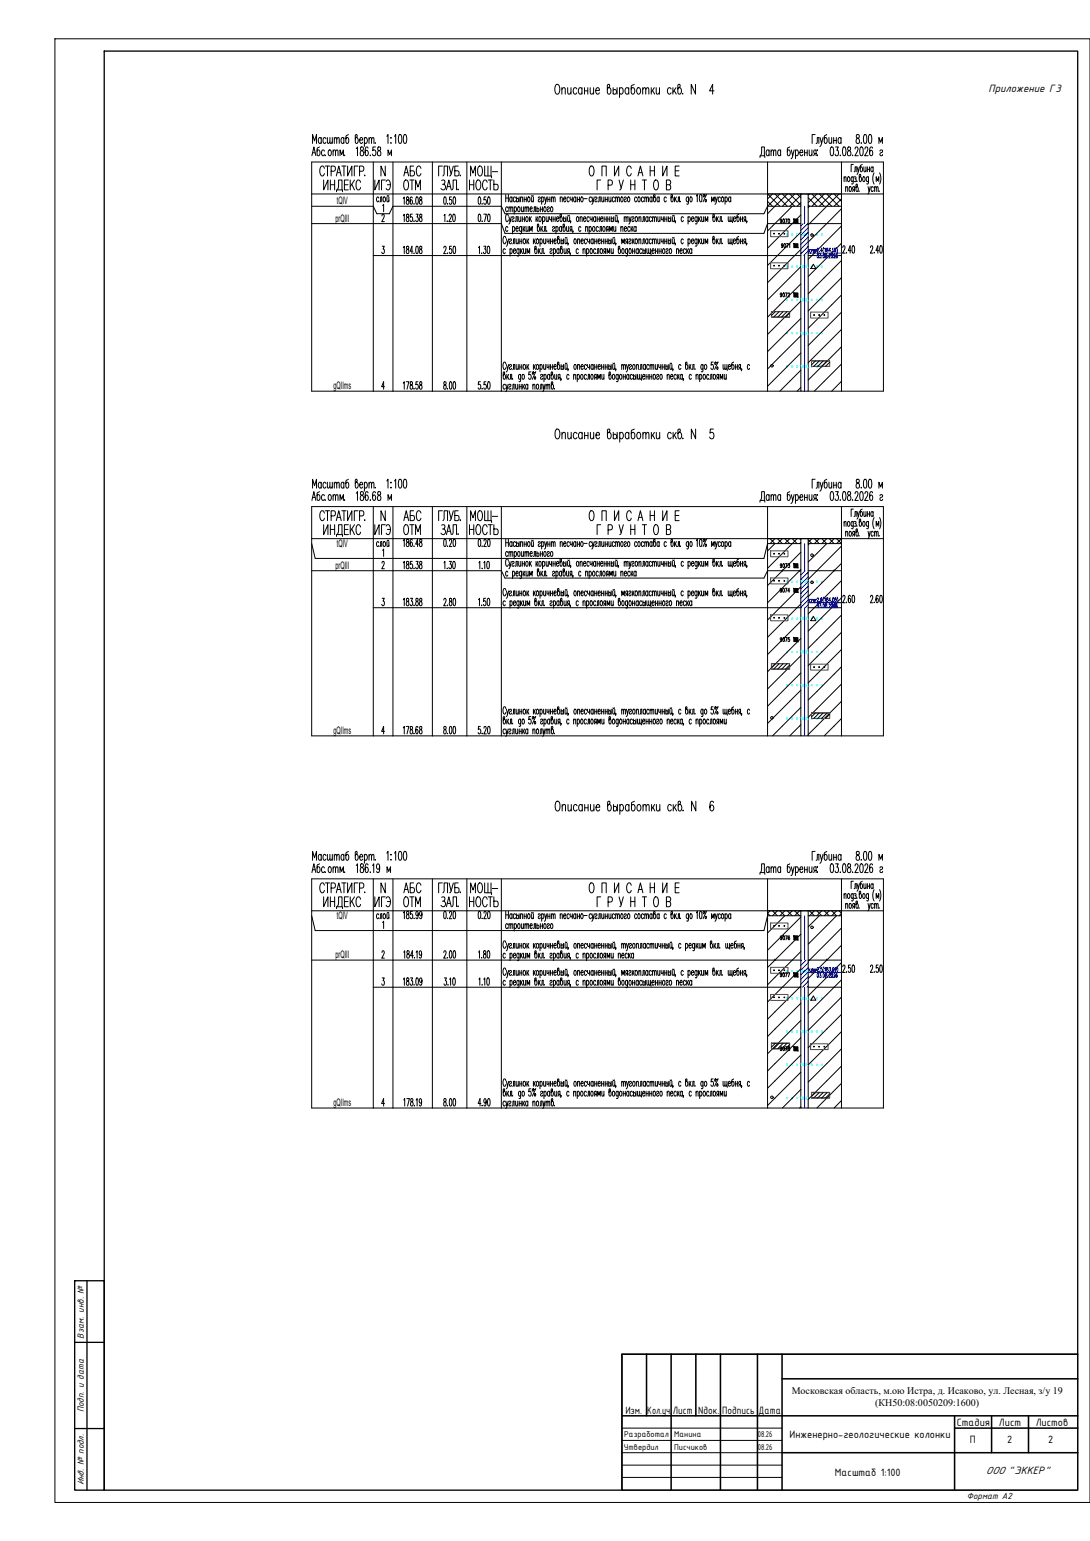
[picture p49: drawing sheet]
<svg xmlns="http://www.w3.org/2000/svg" width="420mm" height="594mm" viewBox="0 0 420 594" stroke-linecap="round" stroke-linejoin="round" font-family="sans-serif">
<defs><g id="words">
<g font-size="8.4">
<text x="180.6" y="69.8">МОЩ-</text>
<text x="180.6" y="346.1">МОЩ-</text>
</g>
<text font-size="7.9" x="180.6" y="202.5">МОЩ-</text>
<g font-size="7.5">
<text x="154.9" y="69.1">АБС</text>
<text x="143.6" y="74.4">ИГЭ</text>
<text x="154.9" y="74.4">ОТМ</text>
<text x="143.6" y="207.4">ИГЭ</text>
<text x="154.9" y="207.4">ОТМ</text>
<text x="154.9" y="345.4">АБС</text>
</g>
<g font-size="7.1">
<text x="154.9" y="201.8">АБС</text>
<text x="143.6" y="350.7">ИГЭ</text>
<text x="154.9" y="350.7">ОТМ</text>
<text x="179.9" y="350.7">НОСТЬ</text>
</g>
<g font-size="4.4">
<text x="381.1" y="35.6">Приложение Г3</text>
<text x="241" y="545.1">Изм.</text>
<text x="249.5" y="545.1">Кол.уч.</text>
<text x="259.4" y="545.1">Лист</text>
<text x="269.2" y="545.1">Nдок.</text>
<text x="278.3" y="545.1">Подпись</text>
<text x="292.4" y="545.1">Дата</text>
<text x="368.8" y="549.8">Стадия</text>
<text x="385.1" y="549.8">Лист</text>
<text x="399.2" y="549.8">Листов</text>
<text x="304.3" y="554.5">Инженерно-геологические колонки</text>
<text x="373.8" y="556.4">П</text>
<text x="388.2" y="556.4">2</text>
<text x="404.1" y="556.4">2</text>
<text x="321.9" y="568.9">Масштаб 1:100</text>
<text x="380" y="568.4">ООО &quot;ЭККЕР&quot;</text>
</g>
<g font-size="4">
<text x="129.9" y="78.8">tQIV</text>
<text x="129.3" y="85.4">prQIII</text>
<text x="128.6" y="150">gQIIms</text>
<text x="129.9" y="210.7">tQIV</text>
<text x="129.3" y="219.3">prQIII</text>
<text x="128.6" y="282.9">gQIIms</text>
<text x="129.9" y="354.2">tQIV</text>
<text x="129.3" y="369.4">prQIII</text>
<text x="128.6" y="426.4">gQIIms</text>
</g>
<g font-size="3.9">
<text x="305.2" y="537.4">Московская область, м.ою Истра, д. Исаково, ул. Лесная, з/у 19</text>
<text x="337.4" y="542.2">(КН50:08:0050209:1600)</text>
</g>
<g font-size="3.7">
<text x="32.3" y="516" transform="rotate(-90 32.3 516)">Взам. инв. №</text>
<text x="32.3" y="544.5" transform="rotate(-90 32.3 544.5)">Подп. и дата</text>
<text x="32.3" y="572.6" transform="rotate(-90 32.3 572.6)">Инв. № подл.</text>
<text x="372.7" y="577.8">Формат A2</text>
</g>
<g font-size="3.5">
<text x="240.6" y="554.1">Разработал</text>
<text x="259.9" y="554.2">Манина</text>
<text x="292.1" y="554">08.26</text>
<text x="240.5" y="558.9">Утвердил</text>
<text x="259.9" y="558.9">Писчиков</text>
<text x="292.1" y="559.1">08.26</text>
</g>
</g></defs>
<!-- layer: Skv -->
<g fill="none" stroke="#000" stroke-width=".39">
<path d="M295.9 74.8h12.8M295.9 79.5h12.8M308.7 74.8h2.8v76h-2.8zM311.5 74.8h12.9M311.5 79.5h12.9M295.9 86.2h12.8M295.9 98.5h12.8M311.5 86.2h12.9M311.5 98.5h12.9M313.5 101.9l1 1.6h-2zM297.3 120.2h7.1M297.4 122.2h7"/>
<path d="M298.8 120.2l-1.4 1.4M300.3 120.2l-2.1 2M301.8 120.2l-2 2M303.4 120.2l-2.1 2M304.4 120.7l-1.6 1.5M312.8 139.2h7M314.3 139.2l-1.5 1.4M315.8 139.2l-2.1 2M317.3 139.2l-2.1 2M318.8 139.2l-2.1 2M319.8 139.7l-1.6 1.5M295.9 150.8h12.8"/>
<path d="M311.5 150.8h12.9M312.8 141.2h7M295.9 207.7h12.8M295.9 209.6h12.8M308.7 207.7h2.8v76h-2.8zM311.5 207.7h12.9M311.5 209.6h12.9M295.9 220h12.8M295.9 234.3h12.8M311.5 220h12.9M311.5 234.3h12.9M313.5 237.6l1 1.7h-2z"/>
<path d="M297.3 255.9h7.1M297.4 258h7M298.8 255.9l-1.4 1.5M300.3 255.9l-2.1 2.1M301.8 255.9l-2 2.1M303.4 255.9l-2.1 2.1M304.4 256.4l-1.6 1.6M312.8 274.9h7M312.8 277h7M314.3 274.9l-1.5 1.4M315.8 274.9l-2.1 2.1M317.3 274.9l-2.1 2.1"/>
<path d="M318.8 274.9l-2.1 2M319.8 275.4l-1.6 1.5M295.9 283.7h12.8M311.5 283.7h12.9M295.9 351.1h12.8M295.9 353h12.8M308.7 351.1h2.8v76.1h-2.8zM311.5 351.1h12.9M311.5 353h12.9M295.9 370.1h12.8M311.5 370.1h12.9M295.9 380.6h12.8"/>
<path d="M311.5 380.6h12.9M313.5 383.9l1 1.7h-2zM297.3 402.2h7.1M297.4 404.3h7M298.8 402.2l-1.4 1.5M300.3 402.2l-2.1 2.1M301.8 402.2l-2 2.1M303.4 402.2l-2.1 2.1M304.4 402.7l-1.6 1.6M295.9 427.2h12.8M311.5 427.2h12.9M312.8 421.2h7"/>
<path d="M312.8 423.3h7M314.3 421.2l-1.5 1.5M315.8 421.2l-2.1 2.1M317.3 421.2l-2.1 2.1M318.8 421.2l-2.1 2.1M319.8 421.7l-1.6 1.6"/>
<circle cx="298.3" cy="90.1" r=".15"/>
<circle cx="300.2" cy="90.1" r=".15"/>
<circle cx="302.3" cy="90.1" r=".15"/>
<circle cx="313" cy="90.6" r=".49"/>
<circle cx="298.3" cy="102.4" r=".15"/>
<circle cx="300.2" cy="102.4" r=".15"/>
<circle cx="302.3" cy="102.4" r=".15"/>
<circle cx="313.8" cy="121.4" r=".15"/>
<circle cx="315.7" cy="121.4" r=".15"/>
<circle cx="317.7" cy="121.4" r=".15"/>
<circle cx="297.5" cy="141" r=".49"/>
<circle cx="298.3" cy="213.5" r=".15"/>
<circle cx="300.2" cy="213.5" r=".15"/>
<circle cx="302.3" cy="213.5" r=".15"/>
<circle cx="313" cy="214" r=".49"/>
<circle cx="298.3" cy="238.2" r=".15"/>
<circle cx="298.3" cy="223.9" r=".15"/>
<circle cx="300.2" cy="223.9" r=".15"/>
<circle cx="300.2" cy="238.2" r=".15"/>
<circle cx="302.3" cy="238.2" r=".15"/>
<circle cx="302.3" cy="223.9" r=".15"/>
<circle cx="313" cy="224.5" r=".49"/>
<circle cx="313.8" cy="257.2" r=".15"/>
<circle cx="315.7" cy="257.2" r=".15"/>
<circle cx="317.7" cy="257.2" r=".15"/>
<circle cx="297.5" cy="276.7" r=".49"/>
<circle cx="298.3" cy="356.9" r=".15"/>
<circle cx="300.2" cy="356.9" r=".15"/>
<circle cx="302.3" cy="356.9" r=".15"/>
<circle cx="313" cy="357.5" r=".49"/>
<circle cx="298.3" cy="374.1" r=".15"/>
<circle cx="300.2" cy="374.1" r=".15"/>
<circle cx="302.3" cy="374.1" r=".15"/>
<circle cx="313" cy="374.6" r=".49"/>
<circle cx="298.3" cy="384.5" r=".15"/>
<circle cx="300.2" cy="384.5" r=".15"/>
<circle cx="302.3" cy="384.5" r=".15"/>
<circle cx="313.8" cy="403.5" r=".15"/>
<circle cx="315.7" cy="403.5" r=".15"/>
<circle cx="317.7" cy="403.5" r=".15"/>
<circle cx="297.5" cy="423" r=".49"/>
</g>
<!-- layer: Fill -->
<g fill="none" stroke="#000" stroke-width=".39">
<path d="M295.9 74.8l4.7 4.7M295.9 77.7l.9 .9M296.8 78.6l-.9 .9M296.8 78.6l1 .9M297.8 74.8l-1.9 1.9M298.7 74.8l1 .9M299.7 75.7l-2.9 2.9M299.7 75.7l3.8 3.8M300.6 74.8l-.9 .9M301.6 74.8l2.4 2.3M303.5 74.8l-7.6 7.6M304 77.1l-2.4 2.4"/>
<path d="M304 77.1l2.3 2.4M304.4 74.8l4.3 4.3M305.4 79.5l-9.5 9.5M306.3 74.8l-2.3 2.3M307.3 74.8l1.4 1.4M308.7 78.1l-1.4 1.4M308.7 75.2l-4.3 4.3M311.5 76.2l3.4 3.3M311.5 79.1l.5 .4-.5 .5M312 74.8l-.5 .4M313 74.8l2.3 2.3M314.9 74.8l-3.4 3.3"/>
<path d="M315.3 77.1l-2.3 2.4M315.3 77.1l2.4 2.4M315.8 74.8l4.8 4.7M317.7 74.8l-2.4 2.3M318.7 74.8l.9 .9M319.6 75.7l-3.8 3.8M319.6 75.7l3.8 3.8M320.6 74.8l-1 .9M321.5 74.8l2.9 2.9M323.4 74.8l-11.9 11.9M324.4 76.7l-2.9 2.8M308.7 89.5l-12.8 12.8"/>
<path d="M308.7 82.9l-12.8 12.8M308.7 96.2l-12.8 12.8M324.4 93.8l-12.9 12.8M324.4 80.5l-12.9 12.8M324.4 87.1l-12.9 12.9M308.7 102.8l-12.8 12.8M308.7 116.1l-12.8 12.8M308.7 109.4l-12.8 12.9M324.4 100.4l-12.9 12.9M324.4 107.1l-12.9 12.8M324.4 113.7l-12.9 12.8M308.7 136.1l-12.8 12.8"/>
<path d="M308.7 122.8l-12.8 12.8M308.7 129.4l-12.8 12.9M324.4 120.4l-12.9 12.8M324.4 133.7l-12.9 12.8M324.4 127l-12.9 12.8M308.7 142.7l-8.1 8.1M308.7 149.4l-1.4 1.4M324.4 140.3l-10.5 10.5M324.4 147l-3.8 3.8M296.8 207.7l1 .9 .9-.9M296.8 209.6l1-1 .9 1-2.8 2.8M299.7 207.7l1.9 1.9"/>
<path d="M301.6 207.7l-1.9 1.9M302.5 207.7l1.9 1.9M304.4 207.7l-1.9 1.9M305.4 207.7l.9 .9M306.3 208.6l-10.4 10.5M306.3 208.6l1 1M307.3 207.7l-1 .9M308.2 207.7l.5 .4M308.7 209.1l-.5 .5M308.7 219.6l-12.8 12.8M308.7 212.9l-12.8 12.8M311.5 209.1l.5-.5 1 1"/>
<path d="M312 209.6l-.5 .4M313 207.7l-1 .9-.5-.5M313.9 207.7l1.9 1.9M315.8 207.7l-1.9 1.9M316.8 207.7l1.9 1.9-7.2 7.1M318.7 207.7l-1.9 1.9M319.6 207.7l1.9 1.9M321.5 207.7l-1.9 1.9M322.5 207.7l1.9 1.9M324.4 207.7l-1.9 1.9M324.4 210.5l-12.9 12.9M324.4 217.2l-12.9 12.8"/>
<path d="M301.6 220h.1M308.7 226.2l-12.8 12.8M308.7 232.8l-12.8 12.9M308.7 239.5l-12.8 12.8M321.5 220h.1M324.4 223.8l-12.9 12.9M324.4 230.5l-12.9 12.8M324.4 237.1l-12.9 12.9M308.7 252.8l-12.8 12.8M308.7 259.4l-12.8 12.9M308.7 246.1l-12.8 12.9M324.4 243.8l-12.9 12.8"/>
<path d="M324.4 250.4l-12.9 12.8M324.4 257.1l-12.9 12.8M308.7 272.7l-10.9 11M308.7 279.4l-4.3 4.3M308.7 266.1l-12.8 12.8M324.4 277l-6.7 6.7M324.4 263.7l-12.9 12.8M324.4 270.4l-12.9 12.8M296.8 351.1l-.9 1 .9 .9M297.8 351.1l1.9 1.9M299.7 351.1l-1.9 1.9M300.6 351.1l1.9 1.9-6.6 6.7"/>
<path d="M302.5 351.1l-1.9 1.9M303.5 351.1l1.9 1.9M305.4 351.1l-1.9 1.9M306.3 351.1l1.9 1.9M308.2 351.1l-1.9 1.9M308.7 353.5l-12.8 12.8M312 351.1l1 1 .9-1M312 353l1-.9 .9 .9M314.9 351.1l1.9 1.9M315.8 353l-4.3 4.3M316.8 351.1l-1.9 1.9M317.7 351.1l1.9 1.9"/>
<path d="M319.6 351.1l-1.9 1.9M320.6 351.1l.9 1M321.5 352.1l-.9 .9M321.5 352.1l1 .9-11 11M322.5 351.1l-1 1M323.4 351.1l1 1-1 .9M324.4 357.8l-12.9 12.8M298.7 370.1h.1M298.7 370.1l-2.8 2.9M308.7 373.5l-12.8 12.8M308.7 360.1l-10 10M308.7 366.8l-12.8 12.9"/>
<path d="M318.7 370.1h.1M318.7 370.1l-7.2 7.1M324.4 364.4l-5.7 5.7M324.4 371.1l-12.9 12.8M324.4 377.8l-12.9 12.8M308.7 380.1l-12.8 12.9M308.7 393.4l-12.8 12.8M308.7 386.8l-12.8 12.8M324.4 391l-12.9 12.9M324.4 384.4l-12.9 12.8M324.4 397.7l-12.9 12.8M308.7 400.1l-12.8 12.8"/>
<path d="M308.7 406.7l-12.8 12.8M308.7 413.4l-12.8 12.8M324.4 404.3l-12.9 12.9M324.4 411l-12.9 12.8M324.4 417.6l-9.5 9.6M308.7 420l-7.1 7.2M308.7 426.6l-.5 .6M324.4 424.3l-2.9 2.9"/>
</g>
<!-- layer: Skv -->
<g fill="none" stroke="#0ff" stroke-width=".39">
<circle cx="303.4" cy="90.4" r=".23"/>
<circle cx="305.3" cy="90.4" r=".23"/>
<circle cx="307.2" cy="90.4" r=".23"/>
<circle cx="312.9" cy="90.4" r=".23"/>
<circle cx="314.9" cy="90.4" r=".23"/>
<circle cx="316.8" cy="90.4" r=".23"/>
<circle cx="303.4" cy="102.8" r=".23"/>
<circle cx="303.4" cy="115.6" r=".23"/>
<circle cx="305.3" cy="115.6" r=".23"/>
<circle cx="305.3" cy="102.8" r=".23"/>
<circle cx="307.2" cy="102.8" r=".23"/>
<circle cx="307.2" cy="115.6" r=".23"/>
<circle cx="312.9" cy="115.6" r=".23"/>
<circle cx="312.9" cy="102.8" r=".23"/>
<circle cx="314.9" cy="102.8" r=".23"/>
<circle cx="314.9" cy="115.6" r=".23"/>
<circle cx="316.8" cy="115.6" r=".23"/>
<circle cx="316.8" cy="102.8" r=".23"/>
<circle cx="303.4" cy="128.4" r=".23"/>
<circle cx="305.3" cy="128.4" r=".23"/>
<circle cx="307.2" cy="128.4" r=".23"/>
<circle cx="312.9" cy="128.4" r=".23"/>
<circle cx="314.9" cy="128.4" r=".23"/>
<circle cx="316.8" cy="128.4" r=".23"/>
<circle cx="303.4" cy="141.3" r=".23"/>
<circle cx="305.3" cy="141.3" r=".23"/>
<circle cx="307.2" cy="141.3" r=".23"/>
<circle cx="312.9" cy="141.3" r=".23"/>
<circle cx="314.9" cy="141.3" r=".23"/>
<circle cx="316.8" cy="141.3" r=".23"/>
<circle cx="303.4" cy="238.5" r=".23"/>
<circle cx="303.4" cy="224.3" r=".23"/>
<circle cx="305.3" cy="238.5" r=".23"/>
<circle cx="305.3" cy="224.3" r=".23"/>
<circle cx="307.2" cy="224.3" r=".23"/>
<circle cx="307.2" cy="238.5" r=".23"/>
<circle cx="312.9" cy="224.3" r=".23"/>
<circle cx="312.9" cy="238.5" r=".23"/>
<circle cx="314.9" cy="238.5" r=".23"/>
<circle cx="314.9" cy="224.3" r=".23"/>
<circle cx="316.8" cy="224.3" r=".23"/>
<circle cx="316.8" cy="238.5" r=".23"/>
<circle cx="303.4" cy="251.3" r=".23"/>
<circle cx="305.3" cy="251.3" r=".23"/>
<circle cx="307.2" cy="251.3" r=".23"/>
<circle cx="312.9" cy="251.3" r=".23"/>
<circle cx="314.9" cy="251.3" r=".23"/>
<circle cx="316.8" cy="251.3" r=".23"/>
<circle cx="303.4" cy="264.2" r=".23"/>
<circle cx="303.4" cy="277" r=".23"/>
<circle cx="305.3" cy="264.2" r=".23"/>
<circle cx="305.3" cy="277" r=".23"/>
<circle cx="307.2" cy="264.2" r=".23"/>
<circle cx="307.2" cy="277" r=".23"/>
<circle cx="312.9" cy="264.2" r=".23"/>
<circle cx="312.9" cy="277" r=".23"/>
<circle cx="314.9" cy="277" r=".23"/>
<circle cx="314.9" cy="264.2" r=".23"/>
<circle cx="316.8" cy="264.2" r=".23"/>
<circle cx="316.8" cy="277" r=".23"/>
<circle cx="303.4" cy="374.4" r=".23"/>
<circle cx="305.3" cy="374.4" r=".23"/>
<circle cx="307.2" cy="374.4" r=".23"/>
<circle cx="312.9" cy="374.4" r=".23"/>
<circle cx="314.9" cy="374.4" r=".23"/>
<circle cx="316.8" cy="374.4" r=".23"/>
<circle cx="303.4" cy="397.7" r=".23"/>
<circle cx="303.4" cy="384.8" r=".23"/>
<circle cx="305.3" cy="384.8" r=".23"/>
<circle cx="305.3" cy="397.7" r=".23"/>
<circle cx="307.2" cy="384.8" r=".23"/>
<circle cx="307.2" cy="397.7" r=".23"/>
<circle cx="312.9" cy="384.8" r=".23"/>
<circle cx="312.9" cy="397.7" r=".23"/>
<circle cx="314.9" cy="397.7" r=".23"/>
<circle cx="314.9" cy="384.8" r=".23"/>
<circle cx="316.8" cy="384.8" r=".23"/>
<circle cx="316.8" cy="397.7" r=".23"/>
<circle cx="303.4" cy="410.5" r=".23"/>
<circle cx="305.3" cy="410.5" r=".23"/>
<circle cx="307.2" cy="410.5" r=".23"/>
<circle cx="312.9" cy="410.5" r=".23"/>
<circle cx="314.9" cy="410.5" r=".23"/>
<circle cx="316.8" cy="410.5" r=".23"/>
<circle cx="303.4" cy="423.3" r=".23"/>
<circle cx="305.3" cy="423.3" r=".23"/>
<circle cx="307.2" cy="423.3" r=".23"/>
<circle cx="312.9" cy="423.3" r=".23"/>
<circle cx="314.9" cy="423.3" r=".23"/>
<circle cx="316.8" cy="423.3" r=".23"/>
</g>
<g fill="#0ff" stroke="#0ff" stroke-width=".39">
<path d="M309.2 90.1l1.9 .6h-1.9zM309.2 90.1l1.9 .6v-.6z"/>
<path d="M309.2 102.5l1.9 .6h-1.9zM309.2 102.5l1.9 .6v-.6z"/>
<path d="M309.2 115.3l1.9 .6h-1.9zM309.2 115.3l1.9 .6v-.6z"/>
<path d="M309.2 128.2l1.9 .5h-1.9zM309.2 128.2l1.9 .5v-.5z"/>
<path d="M309.2 141l1.9 .6h-1.9zM309.2 141l1.9 .6v-.6z"/>
<path d="M309.2 224l1.9 .6h-1.9zM309.2 224l1.9 .6v-.6z"/>
<path d="M309.2 238.2l1.9 .6h-1.9zM309.2 238.2l1.9 .6v-.6z"/>
<path d="M309.2 251.1l1.9 .5h-1.9zM309.2 251.1l1.9 .5v-.5z"/>
<path d="M309.2 263.9l1.9 .6h-1.9zM309.2 263.9l1.9 .6v-.6z"/>
<path d="M309.2 276.7l1.9 .6h-1.9zM309.2 276.7l1.9 .6v-.6z"/>
<path d="M309.2 374.1l1.9 .6h-1.9zM309.2 374.1l1.9 .6v-.6z"/>
<path d="M309.2 384.6l1.9 .5h-1.9zM309.2 384.6l1.9 .5v-.5z"/>
<path d="M309.2 397.4l1.9 .5h-1.9zM309.2 397.4l1.9 .5v-.5z"/>
<path d="M309.2 410.2l1.9 .6h-1.9zM309.2 410.2l1.9 .6v-.6z"/>
<path d="M309.2 423.1l1.9 .5h-1.9zM309.2 423.1l1.9 .5v-.5z"/>
</g>
<!-- layer: Fill -->
<g fill="#000" stroke="#000" stroke-width=".39">
<circle cx="324.3" cy="87.1" r=".07"/>
<circle cx="301.6" cy="220" r=".07"/>
<circle cx="321.5" cy="220" r=".07"/>
<circle cx="295.9" cy="352.1" r=".07"/>
<circle cx="298.7" cy="370.1" r=".07"/>
</g>
<!-- layer: Skv -->
<g fill="none" stroke="#723939" stroke-width=".39">
<path d="M297.1 89h6.6v2.2h-6.6zM297.1 101.3h6.6v2.3h-6.6zM297.3 120.1h7.1v2.2h-7.1zM312.5 120.3h6.7v2.3h-6.7zM312.8 139h7v2.3h-7zM297.1 212.4h6.6v2.2h-6.6zM297.1 222.8h6.6v2.3h-6.6zM297.1 237h6.6v2.3h-6.6zM297.3 255.8h7.1v2.2h-7.1zM312.5 256h6.7v2.3h-6.7zM312.8 274.8h7v2.2h-7zM297.1 355.8h6.6v2.3h-6.6z"/>
<path d="M297.1 372.9h6.6v2.3h-6.6zM297.1 383.4h6.6v2.3h-6.6zM297.3 402.1h7.1v2.2h-7.1zM312.5 402.4h6.7v2.2h-6.7zM312.8 421.1h7v2.2h-7z"/>
</g>
<!-- layer: Table -->
<g fill="none" stroke="#000" stroke-width=".39">
<path d="M120.1 74.8h220.4M120.1 79.5h23.8l1.3 2.9h4.9l1.4-2.9h41.8l1.3 2.9h99.9l1.4-2.9M124.8 69.4v3.8l1.6-3.8v3.8M125.1 64.9a.83 .83 0 0 0-.9-.9 .83 .83 0 0 0-.8 .9v2a.85 .85 0 0 0 1.3 .7l.4-.7M125.4 64h1.6M126.2 64v3.8M127.3 71.2h1.7M127.3 69.4v3.8M127.6 66h1.1l.6-.7a.97 .97 0 0 0-.6-1.3h-1.1v3.8M129 69.4v3.8M129.6 67.8l1-3.8 .9 3.8M129.7 73.9v-.7h2.3v.7"/>
<path d="M129.9 73.2a4.3 4.3 0 0 0 .6-3.8h1.3v3.8M130 66.6h1.2M131.7 64h1.7M132.6 64v3.8M132.8 71.2h1.4M134 64v3.8l1.6-3.8v3.8M134.3 69.4h-1.5v3.8h1.5M135 69.4v3.8M135.6 71l1.1 2.2M136.7 69.4l-1.7 2.5M138 64h-1.4v3.8M138.6 66h1.1l.6-.7a.97 .97 0 0 0-.6-1.3h-1.1v3.8"/>
<path d="M139 70.3a.83 .83 0 0 0-.8-.9 .83 .83 0 0 0-.9 .9v2a.85 .85 0 0 0 .5 .8 .85 .85 0 0 0 .8-.1l.4-.7M140.6 67.5v.3l.1-.2M143.9 62.5v88.3M148.5 64v3.8l-1.6-3.8v3.8M151.5 62.5v88.3M166.7 62.5v88.3M170.2 69.6l.8-.2a.93 .93 0 0 1 .5 .8 .93 .93 0 0 1-.5 .8 1.03 1.03 0 0 1 .7 1.6 1.03 1.03 0 0 1-1.7 .1M170.5 64h-1.4v3.8M170.6 71h.4M170.7 67.8l.5-.7v-3.1h1.3v3.8M172.1 73.2l.9-3.8 .9 3.8M172.4 71.9h1.2"/>
<path d="M173.1 64l.8 3.1M174.2 73.2l.5-.7v-3.1h1.3v3.8M174.8 64l-1 3.5-.5 .3M176.6 72.8l-.2 .2h.3M176.6 64h-1.3v3.8l1.4-.2 .3-.5-.3-1.1-1.4-.2M177.4 67.5v.3l.1-.2M180 62.5v88.3M181 69.4v3.8M182.6 69.4v3.8M183.9 69.6l.3-.2a1.84 1.84 0 0 1 1 2.9 .83 .83 0 0 1-.4 .8 .83 .83 0 0 1-.9-.1l-.5-1.2v-1zM187.8 70.3a.83 .83 0 0 0-.8-.9 .83 .83 0 0 0-.9 .9v2a.85 .85 0 0 0 .5 .8 .85 .85 0 0 0 .9-.1l.3-.7M189 69.4v3.8"/>
<path d="M190.4 69.4v3.8h1.2l.4-.7-.2-1.3-1.4-.2M193.3 62.5v88.3M227.6 64.2l.2-.2a1.62 1.62 0 0 1 1.2 2.4l-.1 .5a.81 .81 0 0 1-.5 .8 .81 .81 0 0 1-.8-.1l-.5-1.2 .1-1.5zM231.6 69.4h-1.4v3.8M232 67.8v-3.8h1.7v3.8M234.4 71.4h1.1a1.1 1.1 0 0 0 .6-1 1.1 1.1 0 0 0-.6-1h-1.1v3.8M236.9 64v3.8l1.6-3.8v3.8M238.6 69.4l.8 3.1M240.3 69.4l-.9 3.4-.5 .4M243.1 69.4v3.8M243.1 71.2h1.6M243.3 64.9a.83 .83 0 0 0-.8-.9 .83 .83 0 0 0-.8 .9v2a.85 .85 0 0 0 1.3 .7l.3-.7"/>
<path d="M244.7 69.4v3.8M245.9 67.8l.9-3.8 1 3.8M246.3 66.6h1.1M247.6 69.4h1.6M248.4 69.4v3.8M250.6 64v3.8M250.6 65.8h1.7M252.3 64v3.8M252.4 69.6l.2-.2a1.65 1.65 0 0 1 1.2 2.4l-.1 .5a.85 .85 0 0 1-.4 .8 .85 .85 0 0 1-.9-.1l-.5-1.2v-1zM255.4 64v3.8l1.7-3.8v3.8M256.9 71.2h1a1.1 1.1 0 0 1 .7 1 1.1 1.1 0 0 1-.7 1h-1v-3.8h1l.5 .4 .1 .7-.6 .7M260.3 65.8h1.4"/>
<path d="M261.8 64h-1.5v3.8h1.5M295.9 62.5v88.3h-175.8v-88.3h220.4v88.3h-16.1v-88.3M325.4 68.7l.3-.6 .4 .2v1.7M325.4 68.1v1.9M326 72.5l.3-.6 .4 .2 .1 1.7M326 71.9v1.9M326.9 68.3a.9 .9 0 0 1 .8 .6 .9 .9 0 0 1-.3 1l-.4 .1-.3-.4zM327.6 71.9a1.05 1.05 0 0 1 .6 1 1.05 1.05 0 0 1-.6 .9l-.3-.8zM328.9 68.6l-.3-.5a1.09 1.09 0 0 0 0 1.9l.3-.4M328.9 68.1l-.1 2.6-.2 .3-.3-.2M328.9 63.4h-.8v2.8M328.9 73.2l-.3 .6"/>
<path d="M329.2 66.2l.4-.5v-1.4h.4v1.9M329.3 68.3h.6v.5l-.3 .1M329.4 73.2a.67 .67 0 0 1-.7-.5 .67 .67 0 0 1 .2-.8h.5v1.9M329.8 68.9a.55 .55 0 0 1 .2 .8 .55 .55 0 0 1-.7 .2M330.2 71.9a1.05 1.05 0 0 1 .6 1 1.05 1.05 0 0 1-.6 .9l-.3-.5v-2l.5-.3 .1 .7-.6 .7M330.3 69.8l.1 .1M330.4 64.3l.4 1.9 .5-1.9M330.8 66.2l-.5 1M331.1 73.5l.1 .2M331.5 68.1a1.05 1.05 0 0 1 .6 1 1.05 1.05 0 0 1-.6 .9l-.3-.5v-2l.4-.3 .1 .7-.5 .7M332.4 63.4l-.8 .7 .2 2a.88 .88 0 0 0 .8-.6 .88 .88 0 0 0-.3-1l-.4-.2-.3 .4M332.9 68.1a1.05 1.05 0 0 1 .6 1 1.05 1.05 0 0 1-.6 .9l-.4-.8z"/>
<path d="M333 64.3l.1 1.8 .3 .1 .4-.5M333.8 64.3v1.9M334.3 65.3h.9M334.3 64.3v1.9M334.6 71.9l.4 1.9 .4-1.9M334.8 68.6l-.3-.5a1.05 1.05 0 0 0-.6 1 1.05 1.05 0 0 0 .6 .9l.3-.4M334.8 68.1l-.1 2.6-.2 .3-.4-.2M335 73.8l-.5 1M335.2 64.3v1.9M336.6 64.7l-.3-.4a1.05 1.05 0 0 0-.6 1 1.05 1.05 0 0 0 .6 .9l.3-.4M336.6 64.3v1.9M336.6 72.4l-.3-.5a1.05 1.05 0 0 0-.6 1 1.05 1.05 0 0 0 .6 .9l.3-.4"/>
<path d="M336.9 66.6a4.8 4.8 0 0 0 0 4.4M337.1 72.5l.3-.6 .3 .2 .1 1.7M337.1 71.9v1.9M337.7 70v-1.9l.5 1.5 .6-1.5v1.9M337.8 72.5l.3-.6 .3 .2 .1 1.7M338.8 73.5l.1 .2M339 66.6a4.8 4.8 0 0 1 0 4.4M120.1 86.2h73.2l1.3 3.8h99.9l1.4-3.8M143.9 98.5h152M125.1 197.8a.83 .83 0 0 0-.9-.9 .83 .83 0 0 0-.8 .9v2a.85 .85 0 0 0 1.3 .7l.4-.7M125.4 196.9h1.6M126.2 196.9v3.8"/>
<path d="M127.6 198.9h1.1l.6-.7a.97 .97 0 0 0-.6-1.3h-1.1v3.8M130 199.4h1.2M131.7 196.9h1.7M132.6 196.9v3.8M134 196.9v3.8l1.6-3.8v3.8M138 196.9h-1.4v3.8M138.6 198.9h1.1l.6-.7a.97 .97 0 0 0-.6-1.3h-1.1v3.8M143.9 195.3v88.4M148.5 196.9v3.8l-1.6-3.8v3.8M151.5 195.3v88.4M166.7 195.3v88.4M170.5 196.9h-1.4v3.8"/>
<path d="M173.1 196.9l.8 3.1M174.8 196.9l-1 3.4-.5 .4M176.6 196.9h-1.3v3.8l1.4-.2 .3-.5-.3-1.1-1.4-.2M180 195.3v88.4M193.3 195.3v88.4M227.6 197.1l.2-.2a1.62 1.62 0 0 1 1.2 2.3l-.1 .6a.81 .81 0 0 1-.5 .7 .81 .81 0 0 1-.8 0l-.5-1.3 .1-1.4zM236.9 196.9v3.8l1.6-3.8v3.8M243.3 197.8a.83 .83 0 0 0-.8-.9 .83 .83 0 0 0-.8 .9v2a.85 .85 0 0 0 1.3 .7l.3-.7M246.3 199.4h1.1M250.6 196.9v3.8M250.6 198.7h1.7M252.3 196.9v3.8"/>
<path d="M255.4 196.9v3.8l1.7-3.8v3.8M260.3 198.7h1.4M261.8 196.9h-1.5v3.8h1.5M295.9 195.3v88.4h-175.8v-88.4h220.4v88.4h-16.1v-88.4M328.9 196.3h-.8v2.8M329.2 199.1l.4-.5v-1.4h.4v1.9M330.4 197.2l.4 1.9 .5-1.9M330.8 199.1l-.5 1M332.4 196.3l-.8 .6 .2 2.1a.88 .88 0 0 0 .8-.6 .88 .88 0 0 0-.3-1l-.4-.2-.3 .4M333 197.2l.1 1.8 .3 .1 .4-.5M333.8 197.2v1.9M334.3 197.2v1.9"/>
<path d="M334.3 198.2h.9M335.2 197.2v1.9M336.6 197.6l-.3-.4a1.05 1.05 0 0 0-.6 1 1.05 1.05 0 0 0 .6 .9l.3-.4M336.6 197.2v1.9M336.9 199.5a4.8 4.8 0 0 0 0 4.3M339 199.5a4.8 4.8 0 0 1 0 4.3M120.1 207.7h220.4M120.1 209.6l1.4 5.7h173l1.4-5.7M124.8 202.3v3.8l1.6-3.8v3.8M127.3 202.3v3.8M127.3 204.1h1.7M129 202.3v3.8"/>
<path d="M129.6 200.7l1-3.8 .9 3.8M129.7 206.8v-.7h2.3v.7M129.9 206.1a4.3 4.3 0 0 0 .6-3.8h1.3v3.8M132.8 204.1h1.4M134.3 202.3h-1.5v3.8h1.5M135 202.3v3.8M135.6 203.9l1.1 2.2M136.7 202.3l-1.7 2.5M139 203.2a.83 .83 0 0 0-.8-1 .83 .83 0 0 0-.9 1v2a.85 .85 0 0 0 .5 .7 .85 .85 0 0 0 .8 0l.4-.7M140.6 200.3v.4l.1-.2M170.2 202.5l.8-.2a.93 .93 0 0 1 .5 .8 .93 .93 0 0 1-.5 .8 1.03 1.03 0 0 1 .7 1.6 1.03 1.03 0 0 1-1.7 0M170.6 203.9h.4"/>
<path d="M170.7 200.7l.5-.7v-3.1h1.3v3.8M172.1 206.1l.9-3.8 .9 3.8M172.4 204.8h1.2M174.2 206.1l.5-.7v-3.1h1.3v3.8M176.6 205.7l-.2 .2h.3M177.4 200.3v.4l.1-.2M181 202.3v3.8M182.6 202.3v3.8M183.9 202.5l.3-.2a1.84 1.84 0 0 1 1 2.9 .83 .83 0 0 1-.4 .8 .83 .83 0 0 1-.9-.1l-.5-1.2v-1zM187.8 203.2a.83 .83 0 0 0-.8-1 .83 .83 0 0 0-.9 1v2a.85 .85 0 0 0 .5 .7 .85 .85 0 0 0 .9 0l.3-.7M189 202.3v3.8M190.4 202.3v3.8h1.2l.4-.7-.2-1.3-1.4-.2"/>
<path d="M231.6 202.3h-1.4v3.8M232 200.7v-3.8h1.7v3.8M234.4 204.3h1.1a1.1 1.1 0 0 0 .6-1 1.1 1.1 0 0 0-.6-1h-1.1v3.8M238.6 202.3l.8 3.1M240.3 202.3l-.9 3.4-.5 .4M243.1 202.3v3.8M243.1 204.1h1.6M244.7 202.3v3.8M245.9 200.7l.9-3.8 1 3.8M247.6 202.3h1.6M248.4 202.3v3.8M252.4 202.5l.2-.2a1.65 1.65 0 0 1 1.2 2.4l-.1 .5a.85 .85 0 0 1-.4 .7 .85 .85 0 0 1-.9 0l-.5-1.2v-1z"/>
<path d="M256.9 204.1h1a1.1 1.1 0 0 1 .7 1 1.1 1.1 0 0 1-.7 1h-1v-3.8h1l.5 .4 .1 .7-.6 .7M325.4 201.6l.3-.6 .4 .1v1.8M325.4 201v1.9M326 205.4l.3-.6 .4 .1 .1 1.8M326 204.8v1.9M326.9 201.1a.9 .9 0 0 1 .8 .7 .9 .9 0 0 1-.3 1l-.4 .1-.3-.4zM327.6 204.8a1.05 1.05 0 0 1 .6 1 1.05 1.05 0 0 1-.6 .9l-.3-.8zM328.9 201.4l-.3-.4a1.09 1.09 0 0 0 0 1.9l.3-.4M328.9 201l-.1 2.6-.2 .2-.3-.1M328.9 206.1l-.3 .6M329.3 201.1h.6v.6l-.3 .1M329.4 206.1a.67 .67 0 0 1-.7-.5 .67 .67 0 0 1 .2-.8h.5v1.9"/>
<path d="M329.8 201.8a.55 .55 0 0 1 .2 .8 .55 .55 0 0 1-.7 .2M330.2 204.8a1.05 1.05 0 0 1 .6 1 1.05 1.05 0 0 1-.6 .9l-.3-.5v-2.1l.5-.3 .1 .5-.6 .9M330.3 202.7l.1 .1M331.1 206.4l.1 .2M331.5 201a1.05 1.05 0 0 1 .6 1 1.05 1.05 0 0 1-.6 .9l-.3-.5v-2.1l.4-.2 .1 .7-.5 .6M332.9 201a1.05 1.05 0 0 1 .6 1 1.05 1.05 0 0 1-.6 .9l-.4-.8zM334.6 204.8l.4 1.9 .4-1.9M334.8 201.4l-.3-.4a1.05 1.05 0 0 0-.6 1 1.05 1.05 0 0 0 .6 .9l.3-.4M334.8 201l-.1 2.6-.2 .2-.4-.1M335 206.7l-.5 1M336.6 205.2l-.3-.4a1.05 1.05 0 0 0-.6 1 1.05 1.05 0 0 0 .6 .9l.3-.4M337.1 205.4l.3-.6 .3 .1 .1 1.8"/>
<path d="M337.1 204.8v1.9M337.7 202.9v-1.9l.5 1.5 .6-1.5v1.9M337.8 205.4l.3-.6 .3 .1 .1 1.8M338.8 206.4l.1 .2M120.1 220h73.2l1.3 2.9h99.9l1.4-2.9M143.9 234.3h152M143.9 338.8v88.4M151.5 338.8v88.4M166.7 338.8v88.4M180 338.8v88.4M193.3 338.8v88.4M295.9 338.8v88.4h-175.8v-88.4h220.4v88.4h-16.1v-88.4"/>
<path d="M328.9 339.7h-.8v2.9M332.4 339.7l-.8 .7 .2 2a.88 .88 0 0 0 .8-.6 .88 .88 0 0 0-.3-1l-.4-.1-.3 .4M120.1 351.1h220.4M120.1 353l1.4 5.7h173l1.4-5.7M124.8 345.8v3.8l1.6-3.8v3.8M125.1 341.3a.83 .83 0 0 0-.9-1 .83 .83 0 0 0-.8 1v2a.85 .85 0 0 0 1.3 .7l.4-.7M125.4 340.4h1.6M126.2 340.4v3.8M127.3 345.8v3.8M127.3 347.6h1.7M127.6 342.4l1.5-.2 .2-.6-.2-1.1-1.5-.1v3.8M129 345.8v3.8"/>
<path d="M129.6 344.2l1-3.8 .9 3.8M129.7 350.3v-.7h2.3v.7M129.9 349.6a4.1 4.1 0 0 0 .6-3.8h1.3v3.8M130 342.9h1.2M131.7 340.4h1.7M132.6 340.4v3.8M132.8 347.6h1.4M134 340.4v3.8l1.6-3.8v3.8M134.3 345.8h-1.5v3.8h1.5M135 345.8v3.8M135.6 347.4l1.1 2.2M136.7 345.8l-1.7 2.5"/>
<path d="M138 340.4h-1.4v3.8M138.6 342.4l1.4-.2 .3-.6-.3-1.1-1.4-.1v3.8M139 346.7a.84 .84 0 0 0-.8-1 .84 .84 0 0 0-.9 1v2a.85 .85 0 0 0 1.3 .7l.4-.7M140.6 343.8v.4l.1-.2M148.5 340.4v3.8l-1.6-3.8v3.8M170.2 345.9l.8-.1a.93 .93 0 0 1 .5 .8 .93 .93 0 0 1-.5 .8 1.03 1.03 0 0 1 .7 1.6 1.03 1.03 0 0 1-1.7 0M170.5 340.4h-1.4v3.8M170.6 347.4h.4M170.7 344.2l.5-.7v-3.1h1.3v3.8M172.1 349.6l.9-3.8 .9 3.8M172.4 348.3h1.2M173.1 340.4l.8 3.1"/>
<path d="M174.2 349.6l.5-.8v-3h1.3v3.8M174.8 340.4l-1 3.4-.5 .4M176.6 349.2l-.2 .2h.3M176.6 340.4h-1.3v3.8l1.4-.2 .3-.5-.3-1.1-1.4-.2M177.4 343.8v.4l.1-.2M227.6 340.5l.2-.1a1.64 1.64 0 0 1 1.2 2.3l-.1 .6a.81 .81 0 0 1-.5 .7 .81 .81 0 0 1-.8 0l-.5-1.3 .1-1.4zM231.6 345.8h-1.4v3.8M232 344.2v-3.8h1.7v3.8M234.4 347.7h1.1a1.1 1.1 0 0 0 .6-1 1.1 1.1 0 0 0-.6-.9h-1.1v3.8M236.9 340.4v3.8l1.6-3.8v3.8M238.6 345.8l.8 3M240.3 345.8l-.9 3.4-.5 .4"/>
<path d="M243.1 345.8v3.8M243.1 347.6h1.6M243.3 341.3a.83 .83 0 0 0-.8-1 .83 .83 0 0 0-.8 1v2a.85 .85 0 0 0 1.3 .7l.3-.7M244.7 345.8v3.8M245.9 344.2l.9-3.8 1 3.8M246.3 342.9h1.1M247.6 345.8h1.6M248.4 345.8v3.8M250.6 340.4v3.8M250.6 342.2h1.7M252.3 340.4v3.8M252.4 345.9l.2-.1a1.65 1.65 0 0 1 1.2 2.3l-.1 .6a.85 .85 0 0 1-1.3 .7l-.5-1.3v-.9z"/>
<path d="M255.4 340.4v3.8l1.7-3.8v3.8M256.9 347.6h1a1.1 1.1 0 0 1 .7 1 1.1 1.1 0 0 1-.7 1h-1v-3.8h1l.5 .3 .1 .8-.6 .7M260.3 342.2h1.4M261.8 340.4h-1.5v3.8h1.5M325.4 345l.3-.5 .4 .1v1.8M325.4 344.5v1.9M326 348.8l.3-.5 .4 .1 .1 1.8M326 348.3v1.9M326.9 344.6a.9 .9 0 0 1 .8 .6 .9 .9 0 0 1-.3 1.1l-.4 .1-.3-.4zM327.6 348.3a1.05 1.05 0 0 1 .6 .9 1.05 1.05 0 0 1-.6 1l-.3-.8zM328.9 344.9l-.3-.4a1.09 1.09 0 0 0 0 1.9l.3-.4M328.9 344.5l-.1 2.6-.2 .3-.3-.2"/>
<path d="M328.9 349.5l-.3 .7M329.2 342.6l.4-.5v-1.4h.4v1.9M329.3 344.6h.6v.6l-.3 .1M329.4 349.5a.67 .67 0 0 1-.7-.4 .67 .67 0 0 1 .2-.8h.5v1.9M329.8 345.3a.55 .55 0 0 1 .2 .7 .55 .55 0 0 1-.7 .3M330.2 348.3a1.05 1.05 0 0 1 .6 .9 1.05 1.05 0 0 1-.6 1l-.3-.6v-2l.5-.2 .1 .6-.6 .7M330.3 346.1l.1 .2M330.4 340.7l.4 1.9 .5-1.9M330.8 342.6l-.5 .9M331.1 349.9l.1 .2M331.5 344.5a1.05 1.05 0 0 1 .6 .9 1.05 1.05 0 0 1-.6 1l-.3-.6v-2l.4-.3 .1 .7-.5 .7M332.9 344.5a1.05 1.05 0 0 1 .6 .9 1.05 1.05 0 0 1-.6 1l-.4-.8z"/>
<path d="M333 340.7l.1 1.7 .3 .2 .4-.5M333.8 340.7v1.9M334.3 340.7v1.9M334.3 341.6h.9M334.6 348.3l.4 1.9 .4-1.9M334.8 344.9l-.3-.4a1.05 1.05 0 0 0-.6 .9 1.05 1.05 0 0 0 .6 1l.3-.4M334.8 344.5l-.1 2.6-.2 .3-.4-.2M335 350.2l-.5 .9M335.2 340.7v1.9M336.6 341.1l-.3-.4a1.05 1.05 0 0 0-.6 .9 1.05 1.05 0 0 0 .6 1l.3-.4M336.6 340.7v1.9M336.6 348.7l-.3-.4a1.05 1.05 0 0 0-.6 .9 1.05 1.05 0 0 0 .6 1l.3-.4"/>
<path d="M336.9 343a4.9 4.9 0 0 0 0 4.4M337.1 348.8l.3-.5 .3 .1 .1 1.8M337.1 348.3v1.9M337.7 346.4v-1.9l.5 1.5 .6-1.5v1.9M337.8 348.8l.3-.5 .3 .1 .1 1.8M338.8 349.9l.1 .2M339 343a4.9 4.9 0 0 1 0 4.4M120.1 370.1h175.8M143.9 380.6h152"/>
</g>
<!-- layer: TableText -->
<g fill="none" stroke="#000" stroke-width=".39">
<path d="M214.3 32.7l.3-.2a1.63 1.63 0 0 1 1.2 2.4l-.2 .5a.85 .85 0 0 1-1.3 .7l-.4-1.2zM216.6 34.5l.6-.7 .6 .2 .1 2.3M216.6 33.8v2.5M218.8 33.8l.1 2.3 .6 .2 .6-.7M220.1 33.8v2.5M222.3 34.3l-.4-.5a1.3 1.3 0 0 0-1 1.2 1.3 1.3 0 0 0 1 1.3l.4-.5M224.3 34.3l-.4-.5a1.3 1.3 0 0 0-1 1.2 1.3 1.3 0 0 0 1 1.3l.4-.5M224.3 33.8v2.5M225.3 35h1.3M225.3 33.8v2.5M226.6 33.8v2.5M227.5 33.8l.1 2.3 .6 .2 .6-.7"/>
<path d="M228.8 33.8v2.5M229.6 34.9h1.5l-.5-1.1a1.28 1.28 0 0 0-1 1.2 1.28 1.28 0 0 0 1 1.3l.5-.5M234.6 33.8a1.3 1.3 0 0 1 .9 1.2 1.3 1.3 0 0 1-.9 1.3l-.5-.7v-2.7l.7-.4 .1 .9-.8 .9M236.3 34.9l.2-.2a.8 .8 0 0 1 1.1 .7 .8 .8 0 0 1-1.1 .7l-.2-.1M236.3 33.8v2.5M237.9 33.8v2.5M238.8 34.3l.5-.5a1.3 1.3 0 0 1 .9 1.2 1.3 1.3 0 0 1-.9 1.3l-.5-.5M238.8 33.8v3.8M242.4 34.3l-.5-.5a1.3 1.3 0 0 0-1 1.2 1.3 1.3 0 0 0 1 1.3l.5-.5M242.4 33.8v2.5M244.5 32.5l-.9 .4-.3 .5v2.2l.5 .7a1.3 1.3 0 0 0 .9-1.3 1.3 1.3 0 0 0-.9-1.2l-.5 .5M245.7 34l.3-.2a1.3 1.3 0 0 1 .9 1.2 1.3 1.3 0 0 1-.9 1.3l-.6-1.1z"/>
<path d="M247.7 34.5l.6-.7 .5 .2 .1 2.3M247.7 33.8v2.5M248.9 34.5l.6-.7 .5 .2 .1 2.3M251 33.8v2.5M251.5 34.9l.8 1.4M252.2 33.8l-1.2 1.8M252.9 33.8l.1 2.3 .6 .2 .6-.7M254.2 33.8v2.5M258.7 34.3l-.5-.5a1.28 1.28 0 0 0-1 1.2 1.28 1.28 0 0 0 1 1.3l.5-.5M259.4 33.8v2.5M259.8 34.9l.9 1.4M260.6 33.8l-1.2 1.8"/>
<path d="M261.7 33.8a1.3 1.3 0 0 1 1 1.2 1.3 1.3 0 0 1-1 1.3l-.4-.7v-2.7l.3-.4 .5 .2a.96 .96 0 0 1-.6 1.3l-.2 .3M263.1 36v.3l.2-.2M268.1 32.5v3.8l-1.7-3.8v3.8M275.3 35h-1.8l1.2-2.5v3.8M120.5 55.3v-3.4l.7 2.4 .8-2.4v3.4M120.5 58.9h1M123.1 56.7l-.8 .4-.1 .4 .2 2.4a1.03 1.03 0 0 0 1.1-.6 1.03 1.03 0 0 0-.4-1.2l-.5-.3-.4 .5M123.8 53.5l-.4-.5a1.23 1.23 0 0 0-.7 1.2 1.23 1.23 0 0 0 .7 1.1l.4-.5M123.8 53v2.3M125.1 58.3l-.4-.5a1.2 1.2 0 0 0-.8 1.1 1.2 1.2 0 0 0 .8 1.1l.4-.4M125.3 59.7l.1 .2M125.6 53.5l-.3-.5a1.23 1.23 0 0 0-.8 1.2 1.23 1.23 0 0 0 .8 1.1l.3-.5"/>
<path d="M126.2 53l.1 2.1 .4 .2 .5-.6M126.8 57.9l.2-.1a1.2 1.2 0 0 1 .7 1.1 1.2 1.2 0 0 1-.7 1.1l-.5-.9zM127.2 53l.1 2.1 .3 .2 .5-.6M128.1 53v2.3M128.4 58.4l.3-.5h.5l.1 2.1M128.4 57.8v2.2M128.9 53.7l.4-.7 .4 .2 .1 2.1M128.9 53v2.3M129.3 58.4l.5-.6 .4 .1 .1 2.1M129.8 53.7l.5-.7 .4 .2 .1 2.1M132.5 53.5l-.3-.5a1.23 1.23 0 0 0-.8 1.2 1.23 1.23 0 0 0 .8 1.1l.3-.5M132.5 53v2.3"/>
<path d="M132.8 59.7l.1 .2M134.3 51.9l-1 .8v2l.4 .6a1.23 1.23 0 0 0 .8-1.1 1.23 1.23 0 0 0-.8-1.2l-.4 .5M137.3 57.3l.5-.6v3.3M137.3 53a1.23 1.23 0 0 1 .8 1.2 1.23 1.23 0 0 1-.8 1.1l-.4-.6v-2.5l.6-.3a1.25 1.25 0 0 1-.6 1.6M138.6 54h1.2l-.4-1a1.23 1.23 0 0 0-.8 1.2 1.23 1.23 0 0 0 .8 1.1l.4-.5M139 56.8v1a1.27 1.27 0 0 1 1.1 .9 1.27 1.27 0 0 1-.4 1.3 1.06 1.06 0 0 1-.9-1.1 1.06 1.06 0 0 1 1-1l.3-.4-.1-.7zM140.5 53.5l.3-.5a1.23 1.23 0 0 1 .8 1.2 1.23 1.23 0 0 1-.8 1.1l-.3-.5M140.5 53v3.4M141.9 57.1l-.1-.3-.5-.1a2.67 2.67 0 0 0 0 3.3 1.16 1.16 0 0 0 .7-1 1.16 1.16 0 0 0-.7-1.1l-.6 1M142.2 53.7l.5-.7 .4 .2 .1 2.1M142.2 53v2.3M142.7 59.7l.1 .2"/>
<path d="M143.2 53.7l.5-.7 .4 .2v2.1M144.6 55v.3l.1-.2M144.7 56.7h-.9l-.1 1.4 .4-.3a1.16 1.16 0 0 1 .8 1.1 1.16 1.16 0 0 1-.8 1.1l-.5-.6M145.7 56.8v1a1.27 1.27 0 0 1 1.1 .9 1.27 1.27 0 0 1-.5 1.3 1.06 1.06 0 0 1-.9-1.1 1.06 1.06 0 0 1 1-1l.3-.4-.1-.7zM149.1 52.5l.5-.6v3.4M150.7 53v.4zM150.7 55v.3zM152.1 52.5l.4-.6v3.4M153.8 52l.5-.1a2.74 2.74 0 0 1 0 3.4l-.5-.2-.3-1.2zM155.7 52h.8l.3 1.4-.1 1.3-.5 .6-.5-.2-.3-1.2zM296.5 58.3l-.3-.4a1.04 1.04 0 0 0-1 .7 1.04 1.04 0 0 0 .3 1.1l.6 .3 .4-.4M296.5 57.8v2.2"/>
<path d="M297.2 58.4l.3-.5h.6l.1 2.1M297.2 57.8v2.2M298.2 58.4l.4-.6 .4 .1 .1 2.1M300.9 58.3l-.2-.4a1.03 1.03 0 0 0-1 .6 1.03 1.03 0 0 0 .3 1.2l.5 .3 .4-.4M300.9 57.8v2.2M304.4 56.7l-.7 .3-.2 .5 .2 2.4a1.04 1.04 0 0 0 1-.6 1.04 1.04 0 0 0-.3-1.2l-.5-.3-.4 .5M305 57.8l.6 2.2 .5-2.2M306.6 58.3l.4-.5a1.2 1.2 0 0 1 .8 1.1 1.2 1.2 0 0 1-.8 1.1l-.4-.4M306.6 57.8v3.4M308.3 58.8h1.2l-.4-1a1.2 1.2 0 0 0-.8 1.1 1.2 1.2 0 0 0 .8 1.1l.4-.4M310.1 58.9h1.1M310.1 57.8v2.2"/>
<path d="M311.2 57.8v2.2M311.9 57.8l.1 2.1 .5 .1 .5-.6M313 57.8v2.2M314 59.2l-.4 .8M314.2 51.9h-1.1v3.4M314.6 59.2h-.6l-.3-.3v-.8l.3-.3h.6v2.2M314.6 55.3l.4-.2v-2.1h.6v2.3M315 57.8v.3zM315 59.7v.3zM316.1 53l.6 2.3 .5-2.3M316.7 55.3l-.7 1.1M318.7 51.9l-1 .8v2l.4 .6a1.23 1.23 0 0 0 .8-1.1 1.23 1.23 0 0 0-.8-1.2l-.4 .5"/>
<path d="M319.5 53l.1 2.1 .5 .2 .5-.6M320.3 56.8h.8l.3 1.3-.3 1.8-.5 .1a3.1 3.1 0 0 1-.3-3.2zM320.6 53v2.3M321.4 54.2h1M321.4 53v2.3M322.1 56.7h1l-.5 1.2a1.13 1.13 0 0 1 .6 1.2 1.13 1.13 0 0 1-.8 .9l-.5-.6M322.4 53v2.3M323.9 59.7l.1 .2M324.2 53.5l-.4-.5a1.23 1.23 0 0 0-.8 1.2 1.23 1.23 0 0 0 .8 1.1l.4-.5M324.2 53v2.3M325 56.8h.8l.3 1.3-.1 1.3-.5 .6-.5-.1-.3-1.3zM326.9 56.8v1a1.27 1.27 0 0 1 1 .9 1.27 1.27 0 0 1-.4 1.3 1.06 1.06 0 0 1-.9-1.1 1.06 1.06 0 0 1 1-1l.2-1.1z"/>
<path d="M328.6 59.7l.2 .2M329.6 57.5l.4-.8 .5 .1 .3 .5-.3 1.1-1 1.6h1.3M330.2 52l-.1 .4a.94 .94 0 0 0 .9 1.1l.3 1.2-.5 .6a1.06 1.06 0 0 1-.9-1.1 1.06 1.06 0 0 1 1-1l.3-.5-.1-.7zM331.7 56.8l.4-.1a2.67 2.67 0 0 1 0 3.3l-.4-.1-.3-1.3zM332 55l.1 .1M333.1 52h.8l.2 1.4a1.57 1.57 0 0 1-.7 1.9 3.1 3.1 0 0 1-.3-3.3zM333.4 57.5l.2-.7h.7l.1 1.1-1.1 2.1h1.3M335 52h.8l.2 1.4a1.53 1.53 0 0 1-.7 1.9 3.3 3.3 0 0 1-.3-3.3zM336.3 57.1v-.3l-.5-.1a2.67 2.67 0 0 0 0 3.3 1.2 1.2 0 0 0 0-2.1l-.6 1M338.8 55.3v-2.3l.7 1.8 .6-1.8v2.3M339.2 58.3l.1-.4a.55 .55 0 0 1 .6-.1 .55 .55 0 0 1 .3 .5l-.1 .3-.8 .5v.8a.55 .55 0 0 0 .6 .1 .55 .55 0 0 0 .3-.4M120.2 60l.8-3.3 .8 3.3"/>
<path d="M131.1 60v-2.2l.6 1.8 .7-1.8v2.2M149.6 60v-2.2l.6 1.8 .7-1.8v2.2M292.9 60.7v-.7h1.9v.7M293.1 60a4.3 4.3 0 0 0 .5-3.3h1v3.3M305.6 60l-.2 .7-.5 .5M214.4 165.6l.2-.2a1.63 1.63 0 0 1 1.2 2.3l-.1 .6a.83 .83 0 0 1-.8 .9 .83 .83 0 0 1-.9-.9v-1.5zM216.6 167.4l.6-.7 .6 .1 .1 2.4M216.6 166.7v2.5M218.9 166.7l.1 2.3 .6 .2 .6-.7M220.2 166.7v2.5M222.4 167.2l-.5-.5a1.3 1.3 0 0 0-.9 1.2 1.3 1.3 0 0 0 .9 1.3l.5-.5M224.4 167.2l-.5-.5a1.28 1.28 0 0 0-.9 1.2 1.28 1.28 0 0 0 .9 1.3l.5-.5"/>
<path d="M224.4 166.7v2.5M225.3 166.7v2.5M225.3 167.9h1.4M226.7 166.7v2.5M227.6 166.7l.1 2.3 .6 .2 .6-.7M228.9 166.7v2.5M229.7 167.7h1.4l-.5-1a1.3 1.3 0 0 0-.9 1.2 1.3 1.3 0 0 0 .9 1.3l.5-.5M234.7 166.7a1.3 1.3 0 0 1 .9 1.2 1.3 1.3 0 0 1-.9 1.3l-.6-.7v-2.8l.4-.3 .5 .2a1.32 1.32 0 0 1-.9 1.6M236.4 167.7l.1-.1a.79 .79 0 0 1 1.1 .2 .79 .79 0 0 1-.1 1 .79 .79 0 0 1-1.1 0M236.4 166.7v2.5M237.9 166.7v2.5M238.9 167.2l.5-.5a1.3 1.3 0 0 1 .9 1.2 1.3 1.3 0 0 1-.9 1.3l-.5-.5"/>
<path d="M238.9 166.7v3.7M242.4 167.2l-.5-.5a1.3 1.3 0 0 0-.9 1.2 1.3 1.3 0 0 0 .9 1.3l.5-.5M242.4 166.7v2.5M244.5 165.4l-.8 .3-.4 .6v2.2l.5 .7a1.3 1.3 0 0 0 .9-1.3 1.3 1.3 0 0 0-.9-1.2l-.5 .5M245.8 166.8l.2-.1a1.3 1.3 0 0 1 1 1.2 1.3 1.3 0 0 1-1 1.3l-.6-1.1zM247.8 167.4l.6-.7 .5 .1 .1 2.4M247.8 166.7v2.5M249 167.4l.6-.7 .4 .1 .1 2.4M251.1 166.7v2.5M251.6 167.7l.8 1.5M252.3 166.7l-1.2 1.8M253 166.7l.1 2.3 .6 .2 .6-.7"/>
<path d="M254.3 166.7v2.5M258.7 167.2l-.4-.5a1.3 1.3 0 0 0-1 1.2 1.3 1.3 0 0 0 1 1.3l.4-.5M259.5 166.7v2.5M259.9 167.7l.8 1.5M260.6 166.7l-1.1 1.8M261.8 166.7a1.28 1.28 0 0 1 1 1.2 1.28 1.28 0 0 1-1 1.3l-.5-.7v-2.8l.4-.3 .5 .2a1.32 1.32 0 0 1-.9 1.6M263.2 168.8l.1 .2M268.1 165.4v3.8l-1.6-3.8v3.8M275 165.4h-1.2l-.1 1.6 .1-.2a.81 .81 0 0 1 1.3 .4l.1 .5a1.11 1.11 0 0 1-1 1.5l-.6-.7M120.2 192.9l.8-3.4 .8 3.4M120.5 188.2v-3.4l.7 2.4 .8-2.4v3.4M120.5 191.8h1"/>
<path d="M123.1 189.5l-.8 .5-.1 .3 .2 2.5a1.03 1.03 0 0 0 1.1-.6 1.03 1.03 0 0 0-.4-1.2l-.5-.3-.4 .4M123.8 186.4l-.4-.5a1.23 1.23 0 0 0-.7 1.1 1.23 1.23 0 0 0 .7 1.2l.4-.5M123.8 185.9v2.3M125.1 191.1l-.4-.4a1.2 1.2 0 0 0-.8 1.1 1.2 1.2 0 0 0 .8 1.1l.4-.4M125.3 192.6l.1 .2M125.6 186.4l-.3-.5a1.23 1.23 0 0 0-.8 1.1 1.23 1.23 0 0 0 .8 1.2l.3-.5M126.2 185.9l.1 2.1 .4 .2 .5-.6M126.8 190.8l.2-.1a1.2 1.2 0 0 1 .7 1.1 1.2 1.2 0 0 1-.7 1.1l-.5-.9zM127.2 185.9l.1 2.1 .3 .2 .5-.6M128.1 185.9v2.3M128.4 191.3l.3-.5h.5l.1 2.1M128.4 190.7v2.2"/>
<path d="M128.9 186.6l.4-.7 .4 .2 .1 2.1M128.9 185.9v2.3M129.3 191.3l.5-.6 .4 .1 .1 2.1M129.8 186.6l.5-.7 .4 .2 .1 2.1M131.1 192.9v-2.2l.6 1.8 .7-1.8v2.2M132.5 186.4l-.3-.5a1.23 1.23 0 0 0-.8 1.1 1.23 1.23 0 0 0 .8 1.2l.3-.5M132.5 185.9v2.3M132.8 192.6l.1 .2M134.3 184.8l-1 .8v2l.4 .6a1.23 1.23 0 0 0 .8-1.2 1.23 1.23 0 0 0-.8-1.1l-.4 .5M137.3 190.2l.5-.7v3.4M137.3 185.9a1.23 1.23 0 0 1 .8 1.1 1.23 1.23 0 0 1-.8 1.2l-.4-.6v-2.5l.6-.3a1.25 1.25 0 0 1-.6 1.6M138.6 186.9h1.2l-.4-1a1.23 1.23 0 0 0-.8 1.1 1.23 1.23 0 0 0 .8 1.2l.4-.5"/>
<path d="M139 189.7v1a1.27 1.27 0 0 1 1.1 .9 1.27 1.27 0 0 1-.4 1.3 1.06 1.06 0 0 1-.9-1.1 1.06 1.06 0 0 1 1-1l.3-.5-.1-.6zM140.5 186.4l.3-.5a1.23 1.23 0 0 1 .8 1.1 1.23 1.23 0 0 1-.8 1.2l-.3-.5M140.5 185.9v3.4M141.9 190l-.1-.3-.5-.2a2.67 2.67 0 0 0 0 3.4 1.16 1.16 0 0 0 .7-1 1.16 1.16 0 0 0-.7-1.1l-.6 1M142.2 186.6l.5-.7 .4 .2 .1 2.1M142.2 185.9v2.3M142.7 192.6l.1 .2M143.2 186.6l.5-.7 .4 .2v2.1M144.6 187.8v.4l.1-.2M144.7 190l-.6-.5a2.83 2.83 0 0 0 0 3.4 1.16 1.16 0 0 0 .7-1 1.16 1.16 0 0 0-.7-1.1l-.5 1M145.7 189.7v1a1.27 1.27 0 0 1 1.1 .9 1.27 1.27 0 0 1-.5 1.3 1.06 1.06 0 0 1-.9-1.1 1.06 1.06 0 0 1 1-1l.3-.5-.1-.6zM149.1 185.4l.5-.6v3.4"/>
<path d="M149.6 192.9v-2.2l.6 1.8 .7-1.8v2.2M150.7 185.9v.3zM150.7 187.8v.4zM152.1 185.4l.4-.6v3.4M153.8 184.9l.5-.1a2.74 2.74 0 0 1 0 3.4l-.5-.2-.3-1.3zM155.7 184.9h.8l.3 1.3-.1 1.4-.5 .6-.5-.2-.3-1.3zM292.9 193.6v-.7h1.9v.7M293.1 192.9a4.3 4.3 0 0 0 .5-3.4h1v3.4M296.5 191.1l-.3-.3a1.04 1.04 0 0 0-1 .6 1.04 1.04 0 0 0 .3 1.2l.6 .3 .4-.4M296.5 190.7v2.2M297.2 191.3l.3-.5h.6l.1 2.1M297.2 190.7v2.2"/>
<path d="M298.2 191.3l.4-.6 .4 .1 .1 2.1M300.9 191.1l-.2-.3a1.03 1.03 0 0 0-1 .6 1.03 1.03 0 0 0 .3 1.2l.5 .3 .4-.4M300.9 190.7v2.2M304.4 189.5l-.7 .3-.2 .5 .2 2.5a1.04 1.04 0 0 0 1-.6 1.04 1.04 0 0 0-.3-1.2l-.5-.3-.4 .4M305 190.7l.6 2.2 .5-2.2M305.6 192.9l-.2 .7-.5 .5M306.6 191.1l.4-.4a1.2 1.2 0 0 1 .8 1.1 1.2 1.2 0 0 1-.8 1.1l-.4-.4M306.6 190.7v3.4M308.3 191.7h1.2l-.4-1a1.2 1.2 0 0 0-.8 1.1 1.2 1.2 0 0 0 .8 1.1l.4-.4M310.1 190.7v2.2M310.1 191.8h1.1M311.2 190.7v2.2"/>
<path d="M311.9 190.7l.1 2.1 .5 .1 .5-.6M313 190.7v2.2M314 192.1l-.4 .8M314.2 184.8h-1.1v3.4M314.6 192.1h-.6l-.3-.3v-.8l.3-.3h.6v2.2M314.6 188.2l.4-.2v-2.1h.6v2.3M315 190.7v.3zM315 192.6v.3zM316.1 185.9l.6 2.3 .5-2.3M316.7 188.2l-.7 1.1M318.7 184.8l-1 .8v2l.4 .6a1.23 1.23 0 0 0 .8-1.2 1.23 1.23 0 0 0-.8-1.1l-.4 .5M319.5 185.9l.1 2.1 .5 .2 .5-.6"/>
<path d="M320.3 189.7h.8l.3 1.3-.3 1.8-.5 .1a3.1 3.1 0 0 1-.3-3.2zM320.6 185.9v2.3M321.4 185.9v2.3M321.4 187h1M322.1 189.5h1l-.5 1.3a1.13 1.13 0 0 1 .6 1.1 1.13 1.13 0 0 1-.8 1l-.5-.6M322.4 185.9v2.3M323.9 192.6l.1 .2M324.2 186.4l-.4-.5a1.23 1.23 0 0 0-.8 1.1 1.23 1.23 0 0 0 .8 1.2l.4-.5M324.2 185.9v2.3M325 189.7h.8l.3 1.3-.1 1.3-.5 .6-.5-.1-.3-1.3zM326.9 189.7v1a1.27 1.27 0 0 1 1 .9 1.27 1.27 0 0 1-.4 1.3 1.06 1.06 0 0 1-.9-1.1 1.06 1.06 0 0 1 1-1l.2-1.1zM328.6 192.6l.2 .2"/>
<path d="M329.6 190.3l.4-.8 .5 .2 .3 .5-.3 1.1-1 1.6h1.3M330.2 184.9l-.1 .4a.94 .94 0 0 0 .9 1.1l.3 1.2-.5 .6a1.06 1.06 0 0 1-.9-1.1 1.06 1.06 0 0 1 1-1l.3-.5-.1-.7zM331.7 189.7l.4-.2a2.67 2.67 0 0 1 0 3.4l-.4-.1-.3-1.3zM332 187.8l.1 .2M333.1 184.9h.8l.2 1.3a1.57 1.57 0 0 1-.7 2 3.1 3.1 0 0 1-.3-3.3zM333.4 190.3l.2-.6h.7l.1 1.1-1.1 2.1h1.3M335 184.9h.8l.2 1.3a1.53 1.53 0 0 1-.7 2 3.3 3.3 0 0 1-.3-3.3zM336.3 190v-.3l-.5-.2a2.67 2.67 0 0 0 0 3.4 1.2 1.2 0 0 0 0-2.1l-.6 1M338.8 188.2v-2.3l.7 1.8 .6-1.8v2.3M339.2 191.1l.1-.3a.55 .55 0 0 1 .6-.1 .55 .55 0 0 1 .3 .4l-.1 .4-.8 .5v.8a.55 .55 0 0 0 .6 .1 .55 .55 0 0 0 .3-.4M214.5 309l.2-.1a1.59 1.59 0 0 1 1.2 2.3l-.1 .6a.83 .83 0 0 1-.9 .9 .83 .83 0 0 1-.8-.9l-.1-1.5zM216.7 310.9l.6-.8 .6 .2 .1 2.3"/>
<path d="M216.7 310.1v2.5M218.9 310.1l.1 2.4 .6 .1 .6-.7M220.2 310.1v2.5M222.5 310.7l-.5-.6a1.3 1.3 0 0 0-.9 1.3 1.3 1.3 0 0 0 .9 1.2l.5-.5M224.5 310.7l-.5-.6a1.3 1.3 0 0 0-1 1.3 1.3 1.3 0 0 0 1 1.2l.5-.5M224.5 310.1v2.5M225.4 311.4h1.3M225.4 310.1v2.5M226.7 310.1v2.5M227.6 310.1l.2 2.4 .5 .1 .6-.7M228.9 310.1v2.5M229.7 311.2h1.5l-.1-.7-.4-.4a1.3 1.3 0 0 0-1 1.3 1.3 1.3 0 0 0 1 1.2l.5-.5"/>
<path d="M234.7 310.1a1.3 1.3 0 0 1 .9 1.3 1.3 1.3 0 0 1-.9 1.2l-.5-.7v-2.7l.4-.3 .4 .1a.96 .96 0 0 1-.6 1.3l-.2 .4M236.5 311.2l.1-.2a.82 .82 0 0 1 1.2 .8 .82 .82 0 0 1-1.2 .7l-.1-.2M236.5 310.1v2.5M238 310.1v2.5M238.9 310.7l.5-.6a1.3 1.3 0 0 1 .9 1.3 1.3 1.3 0 0 1-.9 1.2l-.5-.5M238.9 310.1v3.8M242.4 310.7l-.4-.6a1.3 1.3 0 0 0-1 1.3 1.3 1.3 0 0 0 1 1.2l.4-.5M242.4 310.1v2.5M244.6 308.9l-1.1 .5-.1 .4v2.1l.5 .7a1.3 1.3 0 0 0 .9-1.2 1.3 1.3 0 0 0-.9-1.3l-.5 .6M245.9 310.3l.2-.2a1.28 1.28 0 0 1 1 1.3 1.28 1.28 0 0 1-1 1.2l-.6-1zM247.9 310.9l.6-.8 .4 .2 .1 2.3M247.9 310.1v2.5"/>
<path d="M249 310.9l.6-.8 .5 .2 .1 2.3M251.2 310.1v2.5M251.6 311.2l.8 1.4M252.3 310.1l-1.1 1.8M253 310.1l.2 2.4 .5 .1 .6-.7M254.3 310.1v2.5M258.8 310.7l-.5-.6a1.3 1.3 0 0 0-.9 1.3 1.3 1.3 0 0 0 .9 1.2l.5-.5M259.5 310.1v2.5M260 311.2l.8 1.4M260.7 310.1l-1.2 1.8M261.9 310.1a1.3 1.3 0 0 1 .9 1.3 1.3 1.3 0 0 1-.9 1.2l-.5-.7v-2.7l.3-.3 .5 .1a.96 .96 0 0 1-.6 1.3l-.2 .4M263.3 312.3v.3l.1-.1"/>
<path d="M268.2 308.9v3.7l-1.6-3.7v3.7M275 309.4l-.1-.4-.6-.1a3.4 3.4 0 0 0-.3 3.6 1.1 1.1 0 0 0 1.3-.9 1.1 1.1 0 0 0-.9-1.3l-.4 .2-.4 .9M120.2 336.4l.8-3.4 .8 3.4M120.5 331.7v-3.5l.7 2.5 .8-2.5v3.5M120.5 335.3h1M123.1 333l-.8 .5-.1 .3 .2 2.5a1.03 1.03 0 0 0 1.1-.7 1.03 1.03 0 0 0-.4-1.2l-.5-.2-.4 .4M123.8 329.9l-.4-.5a1.23 1.23 0 0 0-.7 1.1 1.23 1.23 0 0 0 .7 1.2l.4-.5M123.8 329.4v2.3M125.1 334.6l-.4-.4a1.2 1.2 0 0 0-.8 1.1 1.2 1.2 0 0 0 .8 1.1l.4-.5M125.3 336.1l.1 .2M125.6 329.9l-.3-.5a1.23 1.23 0 0 0-.8 1.1 1.23 1.23 0 0 0 .8 1.2l.3-.5M126.2 329.4l.1 2.1 .4 .2 .5-.7"/>
<path d="M126.8 334.3l.2-.1a1.2 1.2 0 0 1 .7 1.1 1.2 1.2 0 0 1-.7 1.1l-.5-1zM127.2 329.4l.1 2.1 .3 .2 .5-.7M128.1 329.4v2.3M128.4 334.8l.3-.5h.5l.1 2.1M128.4 334.2v2.2M128.9 330l.4-.6 .4 .1 .1 2.2M128.9 329.4v2.3M129.3 334.8l.5-.6 .4 .1 .1 2.1M129.8 330l.5-.6 .4 .1 .1 2.2M131.1 336.4v-2.2l.6 1.7 .7-1.7v2.2M132.5 329.9l-.3-.5a1.23 1.23 0 0 0-.8 1.1 1.23 1.23 0 0 0 .8 1.2l.3-.5M132.5 329.4v2.3"/>
<path d="M132.8 336.1l.1 .2M134.3 328.2l-1 .9v1.9l.4 .7a1.23 1.23 0 0 0 .8-1.2 1.23 1.23 0 0 0-.8-1.1l-.4 .5M137.3 333.6l.5-.6v3.4M137.3 329.4a1.23 1.23 0 0 1 .8 1.1 1.23 1.23 0 0 1-.8 1.2l-.4-.7v-2.4l.6-.4a1.25 1.25 0 0 1-.6 1.7M138.6 330.3h1.2l-.4-.9a1.23 1.23 0 0 0-.8 1.1 1.23 1.23 0 0 0 .8 1.2l.4-.5M139 333.2v1a1.27 1.27 0 0 1 1.1 .8 1.27 1.27 0 0 1-.4 1.4 1.06 1.06 0 0 1-.9-1.1 1.06 1.06 0 0 1 1-1l.3-.5-.1-.6zM140.5 329.9l.3-.5a1.23 1.23 0 0 1 .8 1.1 1.23 1.23 0 0 1-.8 1.2l-.3-.5M140.5 329.4v3.4M141.9 333.5l-.6-.5a2.35 2.35 0 0 0 .1 3.4 1.2 1.2 0 0 0-.1-2.1l-.6 1M142.2 330l.5-.6 .4 .1 .1 2.2M142.2 329.4v2.3M142.7 336.1l.1 .2"/>
<path d="M143.2 330l.5-.6 .4 .1v2.2M143.6 333.6l.5-.6v3.4M144.6 331.4v.3l.1-.2M146.3 334.2l-.5 .9a1.2 1.2 0 0 1 0-2.1 2.52 2.52 0 0 1 0 3.4l-.5-.1-.1-.4M149.1 328.9l.5-.7v3.5M149.2 336.4v-2.2l.7 1.7 .6-1.7v2.2M150.7 329.4v.3zM150.7 331.4v.3zM152.1 328.9l.4-.7v3.5M153.8 328.4l.5-.2a2.74 2.74 0 0 1 0 3.5l-.5-.2-.3-1.3zM155.7 328.4h.8l.3 1.3-.1 1.3-.5 .7-.5-.2-.3-1.3zM292.9 337.1v-.7h1.9v.7"/>
<path d="M293.1 336.4a4.3 4.3 0 0 0 .5-3.4h1v3.4M296.5 334.6l-.3-.3a1.04 1.04 0 0 0-1 .6 1.04 1.04 0 0 0 .3 1.2l.6 .3 .4-.5M296.5 334.2v2.2M297.2 334.8l.3-.5h.6l.1 2.1M297.2 334.2v2.2M298.2 334.8l.4-.6 .4 .1 .1 2.1M300.9 334.6l-.2-.3a1.03 1.03 0 0 0-1 .6 1.03 1.03 0 0 0 .3 1.2l.5 .3 .4-.5M300.9 334.2v2.2M304.4 333l-.7 .3-.2 .5 .2 2.5a1.04 1.04 0 0 0 1-.7 1.04 1.04 0 0 0-.3-1.2l-.5-.2-.4 .4M305 334.2l.6 2.2 .5-2.2M305.6 336.4l-.2 .7-.5 .4M306.6 334.6l.4-.4a1.2 1.2 0 0 1 .8 1.1 1.2 1.2 0 0 1-.8 1.1l-.4-.5"/>
<path d="M306.6 334.2v3.3M308.3 335.1h1.2l-.4-.9a1.2 1.2 0 0 0-.8 1.1 1.2 1.2 0 0 0 .8 1.1l.4-.5M310.1 334.2v2.2M310.1 335.3h1.1M311.2 334.2v2.2M311.9 334.2l.1 2.1 .5 .1 .5-.6M313 334.2v2.2M314 335.6l-.4 .8M314.2 328.2h-1.1v3.5M314.6 335.6l-.9-.3v-.9l.3-.2h.6v2.2M314.6 331.7l.4-.2v-2.1h.6v2.3M315 334.2v.2z"/>
<path d="M315 336.1v.3zM316.1 329.4l.6 2.3 .5-2.3M316.7 331.7l-.7 1.1M318.7 328.2l-1 .9v1.9l.4 .7a1.23 1.23 0 0 0 .8-1.2 1.23 1.23 0 0 0-.8-1.1l-.4 .5M319.5 329.4l.1 2.1 .5 .2 .5-.7M320.3 333.2h.8l.3 1.2-.3 1.9-.5 .1a3.1 3.1 0 0 1-.3-3.2zM320.6 329.4v2.3M321.4 329.4v2.3M321.4 330.5h1M322.1 333h1l-.5 1.3a1.13 1.13 0 0 1 .6 1.1 1.13 1.13 0 0 1-.8 1l-.5-.6M322.4 329.4v2.3M323.9 336.1l.1 .2"/>
<path d="M324.2 329.9l-.4-.5a1.23 1.23 0 0 0-.8 1.1 1.23 1.23 0 0 0 .8 1.2l.4-.5M324.2 329.4v2.3M325 333.2h.8l.3 1.2-.1 1.4-.5 .6-.5-.1-.3-1.3zM326.9 333.2v1a1.27 1.27 0 0 1 1 .9 1.27 1.27 0 0 1-.4 1.3 1.06 1.06 0 0 1-.9-1.1 1.06 1.06 0 0 1 1-1l.2-1.1zM328.6 336.1l.2 .2M329.6 333.8l.4-.8h.4l.4 .6-.3 1.2-1 1.6h1.3M330.2 328.4l-.1 .3a.94 .94 0 0 0 .9 1.2l.3 1.1-.5 .7a1.06 1.06 0 0 1-.9-1.1 1.06 1.06 0 0 1 1-1.1l.3-.4-.1-.7zM331.7 333.2l.4-.2a2.67 2.67 0 0 1 0 3.4l-.4-.1-.3-1.3zM332 331.4l.1 .1M333.1 328.4h.8l.2 1.3a1.57 1.57 0 0 1-.7 2 3.1 3.1 0 0 1-.3-3.3zM333.4 333.8l.4-.8 .6 .3-.1 1.5-1 1.6h1.3M335 328.4h.8l.2 1.3a1.53 1.53 0 0 1-.7 2 3.3 3.3 0 0 1-.3-3.3z"/>
<path d="M336.3 333.5l-.5-.5a2.35 2.35 0 0 0 .1 3.4 1.24 1.24 0 0 0-.1-2.1l-.6 1M338.8 331.7v-2.3l.7 1.8 .6-1.8v2.3M339.2 334.6l.1-.3a.55 .55 0 0 1 .6-.1 .55 .55 0 0 1 .3 .4l-.1 .4-.8 .4v.9a.55 .55 0 0 0 .6 .1 .55 .55 0 0 0 .3-.5"/>
</g>
<!-- layer: IGE -->
<g fill="none" stroke="#000" stroke-width=".39">
<path d="M146 76.3l-.1-.3a.9 .9 0 0 0-.9 .7 .9 .9 0 0 0 .4 1l.3 .1 .3-.4M146.4 77.8l.3-.5v-1.4h.5v1.9M147.5 79.3l.4-.5v2.8M147.9 76a.9 .9 0 0 1 .8 .7 .9 .9 0 0 1-.3 1l-.4 .1-.3-.4zM149.1 75.9l.1 1.8 .4 .1 .3-.5M149.9 75.9v1.9M147.2 83.2l.2-.5h.6v1l-.8 1.7h1M147.3 94.9h.8l-.4 1.1a.94 .94 0 0 1 .5 .9 .94 .94 0 0 1-.7 .9l-.3-.6M148.2 149.1h-1.1l.8-1.9v2.8M146 209.2l-.1-.3a.9 .9 0 0 0-.9 .7 .9 .9 0 0 0 .4 1l.3 .1 .3-.4M146.4 210.7l.3-.5v-1.4h.5v1.9M147.2 217.1l.3-.7 .5 .3v.8l-.8 1.8h1"/>
<path d="M147.5 212.2l.4-.6v2.9M147.9 208.9a.9 .9 0 0 1 .8 .7 .9 .9 0 0 1-.3 1l-.4 .1-.3-.4zM149.1 208.8l.1 1.8 .4 .1 .3-.5M149.9 208.8v1.9M147.3 230.6h.8l-.4 1.1a.97 .97 0 0 1 .5 1 .97 .97 0 0 1-.7 .8l-.3-.5M148.2 282h-1.1l.8-2v2.9M146 352.7l-.1-.3a.9 .9 0 0 0-.9 .6 .9 .9 0 0 0 .4 1l.3 .2 .3-.4M146.4 354.2l.3-.6v-1.3h.5v1.9M147.5 355.7l.4-.6v2.9M147.9 352.4a.9 .9 0 0 1 .8 .6 .9 .9 0 0 1-.3 1l-.4 .2-.3-.4zM149.1 352.3l.1 1.7 .4 .2 .3-.6M149.9 352.3v1.9"/>
<path d="M147.2 367.2l.3-.7 .5 .3v.8l-.8 1.8h1M147.3 377h.8l-.4 1.1a.97 .97 0 0 1 .5 .9 .97 .97 0 0 1-.7 .8l-.3-.5M148.2 425.4h-1.1l.8-1.9v2.9"/>
</g>
<!-- layer: LevelDescr -->
<g fill="none" stroke="#000" stroke-width=".39">
<path d="M155.4 76.5l.4-.6v2.9M156.8 76v.9a.96 .96 0 0 1 .8 .8 .96 .96 0 0 1-.6 1.1 1.06 1.06 0 0 1-.4-1.1 1.06 1.06 0 0 1 .9-.8v-.9zM158.9 76.3l-.3-.4a2.13 2.13 0 0 0 0 2.9 1.04 1.04 0 0 0-.1-1.8l-.4 .8M159.6 78.5v.1M160.4 76l.4-.1 .4 .6v1.7l-.4 .6-.5-.6zM161.8 76v.9a.96 .96 0 0 1 .9 .8 .96 .96 0 0 1-.6 1.1 1.06 1.06 0 0 1-.4-1.1 1.06 1.06 0 0 1 .9-.8v-.9zM171.2 76l.3-.1a2.08 2.08 0 0 1 0 2.9l-.4-.6zM172.5 78.5l.1 .1M174 75.9h-.7v1.1a.89 .89 0 0 1 1 .7 .89 .89 0 0 1-.6 1.1l-.4-.2-.1-.4M174.8 76l.4-.1 .4 .6v1.7l-.4 .6-.5-.6zM184.5 76l.2-.1a1.97 1.97 0 0 1 0 2.9l-.3-.6zM185.8 78.5l.1 .1"/>
<path d="M187.3 75.9h-.7v1.1a.9 .9 0 0 1 1 .7 .9 .9 0 0 1-.5 1.1l-.5-.2-.1-.4M188.1 76l.4-.1 .3 .6v1.7l-.3 .6-.5-.6zM194.9 75v2.8M194.9 76.3h1.1M196 75v2.8M196.2 79.7v1.9M197.4 76.3l-.2-.3a.87 .87 0 0 0-.8 .6 .87 .87 0 0 0 .2 1l.5 .2 .3-.4M197.4 75.9v1.9M198.2 79.7v2.9M198.7 76.3l-.1-.3a.9 .9 0 0 0-.9 .7 .9 .9 0 0 0 .4 1l.3 .1 .3-.4M199.1 76.7l.1-.1a.57 .57 0 0 1 .8 .5 .57 .57 0 0 1-.8 .6l-.1-.1M199.1 75.9v1.9"/>
<path d="M199.7 79.9a.9 .9 0 0 1 .9 .6 .9 .9 0 0 1-.4 1l-.3 .1-.3-.4zM200.1 75.9v1.9M200.7 76.5l.3-.6 .4 .1 .1 1.8M200.7 75.9v1.9M201 79.7v1.8l.4 .1 .4-.5M201.8 79.7v1.9M202.1 76.9h.8M202.1 75.9v1.9M202.4 79.7v1.9M202.9 75.9v1.9M203.7 75.9a1.05 1.05 0 0 1 .6 1 1.05 1.05 0 0 1-.6 .9l-.3-.8zM204.8 75.9l.1 1.8 .3 .1 .4-.5"/>
<path d="M204.9 75.4l.2 .3 .4-.3M205.6 75.9v1.9M207 79.7v1.9M207.5 76.3l.3-.4 .4 .1v.6l-.7 .8 .3 .4 .5-.4M208.3 79.7v1.9M208.8 76.3l.1-.3a.9 .9 0 0 1 .9 .7 .9 .9 0 0 1-.4 1l-.3 .1-.3-.4M208.8 75.9v2.9M209.1 79.7v1.9M209.9 75.9l.5 1.9 .4-1.9M209.9 79.7a1.05 1.05 0 0 1 .6 1 1.05 1.05 0 0 1-.6 .9l-.3-.8zM210.4 77.8l-.6 1M211.2 76.9h.8"/>
<path d="M211.2 75.9v1.9M212 75.9v1.9M212.4 79.9a.9 .9 0 0 1 .9 .6 .9 .9 0 0 1-.4 1l-.3 .1-.3-.4zM212.6 76.5l.3-.6 .3 .1 .1 1.8M212.6 75.9v1.9M213.3 76.5l.3-.6 .3 .1 .1 1.8M215.9 76.5l.4-.6 .4 .1v1.8M215.9 75.9v1.9M217.3 76.7h.8l-.3-.8a1.05 1.05 0 0 0-.6 1 1.05 1.05 0 0 0 .6 .9l.3-.4M219.4 76.3l-.1-.3a.9 .9 0 0 0-.9 .7 .9 .9 0 0 0 .4 1l.3 .1 .3-.4M219.8 75.9v1.1l.4 .1 .4-.5M220.6 75.9v1.9"/>
<path d="M222 76.3l-.2-.3a.9 .9 0 0 0-.8 .7 .9 .9 0 0 0 .3 1l.4 .1 .3-.4M222 75.9v1.9M222.5 76.9h.9M222.5 75.9v1.9M223.4 75.9v1.9M224.1 76l.1-.1a1.05 1.05 0 0 1 .6 1 1.05 1.05 0 0 1-.6 .9l-.4-.8zM225 76.6h1.3M228 76.3l-.2-.3a.9 .9 0 0 0-.8 .7 .9 .9 0 0 0 .3 1l.4 .1 .3-.4M228.2 75.9l.4 1.9 .5-1.9M228.6 77.8l-.5 1M229.3 76.3l.3-.4 .5 .1v.6l-.7 .4-.1 .4 .3 .4 .5-.1v-.3M230.5 77.8l.3-.1 .1-1.8h.5v1.9"/>
<path d="M231.9 75.9l.1 1.8 .4 .1 .3-.5M232.7 75.9v1.9M233.3 76.9h.8M233.3 75.9v1.9M234.1 75.9v1.9M234.7 75.9l.1 1.8 .3 .1 .4-.5M235.5 75.9v1.9M236.9 76.3l-.2-.3a.9 .9 0 0 0-.8 .7 .9 .9 0 0 0 .3 1l.4 .1 .3-.4M237.3 76.5l.4-.6 .3 .1v1.8M237.3 75.9v1.9M238 76.5l.4-.6 .3 .1 .1 1.8M239.5 76l.1-.1a1.05 1.05 0 0 1 .6 1 1.05 1.05 0 0 1-.6 .9l-.3-.8z"/>
<path d="M240.6 76.3l.3-.4 .4 .1v.6l-.7 .8 .3 .4 .5-.4M242.1 76a.9 .9 0 0 1 .8 .7 .9 .9 0 0 1-.3 1l-.4 .1-.3-.4zM245.5 76.3l-.3-.4a1.05 1.05 0 0 0-.6 1 1.05 1.05 0 0 0 .6 .9l.3-.4M246 76a.9 .9 0 0 1 .9 .7 .9 .9 0 0 1-.4 1l-.3 .1-.3-.4zM248.1 76.3l-.2-.3a.9 .9 0 0 0-.8 .7 .9 .9 0 0 0 .3 1l.4 .1 .3-.4M248.5 76.5l.4-.6 .3 .1 .1 1.8M248.5 75.9v1.9M249.3 76.5l.3-.6 .3 .1 .1 1.8M251.3 76.3l-.1-.3a.9 .9 0 0 0-.9 .7 .9 .9 0 0 0 .4 1l.3 .1 .3-.4M251.3 75.9v1.9M252.2 75.9a1.09 1.09 0 0 1 0 1.9l-.3-.5v-2.1l.4-.2 .1 .7-.5 .6M254.1 76.3l-.1-.3a.9 .9 0 0 0-.9 .7 .9 .9 0 0 0 .3 1l.4 .1 .3-.4"/>
<path d="M254.1 75.9v1.9M256.8 76.3l-.1-.3a.9 .9 0 0 0-.9 .7 .9 .9 0 0 0 .4 1l.3 .1 .3-.4M259 75.9a1.09 1.09 0 0 1 0 1.9l-.3-.5v-2.1l.4-.2 .1 .7-.5 .6M260 75.9v1.9M260.3 76.7l.5 1.1M260.7 75.9l-.7 1.4M261.1 77.8l.3-.1 .1-1.8h.4v1.9M262.3 77.6v.1M265.4 76.3l-.2-.3a.9 .9 0 0 0-.8 .7 .9 .9 0 0 0 .4 1l.3 .1 .3-.4M265.4 75.9l-.1 2.6-.2 .3-.3-.2M266.1 76l.1-.1a1.05 1.05 0 0 1 .6 1 1.05 1.05 0 0 1-.6 .9l-.3-.8zM268.4 75.5l.4-.5v2.8"/>
<path d="M269.8 75.1l.4-.1 .3 .5v1.8l-.3 .5-.4-.1-.1-.4zM271.4 75l.1 .8-.3 .1-.2-.5 .2-.4 .5 .2 .6-.2-1.3 2.8M271.9 77l.3-.1 .1 .2-.2 .7-.3-.2zM274.3 77.8v-1.9l.5 1.5 .5-1.5v1.9M275.7 75.9l.4 1.9 .4-1.9M276.1 77.8l-.5 1M277.7 76.3l-.3-.4a1.05 1.05 0 0 0-.6 1 1.05 1.05 0 0 0 .6 .9l.3-.4M278.3 76a.9 .9 0 0 1 .8 .7 .9 .9 0 0 1-.3 1l-.4 .1-.3-.4zM279.5 76.3l.3-.4a1.05 1.05 0 0 1 .6 1 1.05 1.05 0 0 1-.6 .9l-.3-.4M279.5 75.9v2.9M281.7 76.3l-.2-.3a.87 .87 0 0 0-.8 .6 .87 .87 0 0 0 .3 1l.4 .2 .3-.4M281.7 75.9v1.9"/>
<path d="M155.4 83.1l.4-.5v2.8M155.4 95.5l.4-.6v2.9M156.8 82.7v.8a.99 .99 0 0 1 .8 .9 .99 .99 0 0 1-.6 1 1.09 1.09 0 0 1-.4-1.1 1.09 1.09 0 0 1 .9-.8v-.8zM156.8 95.1v.8a.99 .99 0 0 1 .8 .8 .99 .99 0 0 1-.6 1.1 1.09 1.09 0 0 1-.4-1.2 1.09 1.09 0 0 1 .9-.7v-.8zM158.9 82.6h-.7v1.1a.92 .92 0 0 1 1 .7 .92 .92 0 0 1-.6 1l-.5-.5M159.1 96.8h-1l.7-1.9v2.9M159.6 85.1v.2M159.6 97.5v.1M160.4 82.6h.8l-.5 1.1a.97 .97 0 0 1 .6 .9 .97 .97 0 0 1-.7 .8l-.4-.5M160.4 95.1l.4-.2 .4 .6v1.7l-.4 .6-.4-.2-.1-.4zM161.8 82.7v.8a.99 .99 0 0 1 .9 .9 .99 .99 0 0 1-.6 1 1.09 1.09 0 0 1-.4-1.1 1.09 1.09 0 0 1 .9-.8v-.8zM161.8 95.1v.8a.99 .99 0 0 1 .9 .8 .99 .99 0 0 1-.6 1.1 1.09 1.09 0 0 1-.4-1.2 1.09 1.09 0 0 1 .9-.7v-.8z"/>
<path d="M171.1 95.6l.3-.7 .5 .3v.8l-.9 1.8h1M171.2 83.1l.3-.5v2.8M172.4 85.1l.1 .2M172.5 97.5l.1 .1M173.1 83.2l.3-.6 .4 .1 .1 1-.9 1.7h1M174 94.9h-.7v1.1a.89 .89 0 0 1 1 .7 .89 .89 0 0 1-.6 1.1l-.4-.2-.1-.4M174.7 82.7l.2-.1a2.02 2.02 0 0 1 0 2.8l-.4-.5zM174.8 95.1l.4-.2 .4 .6v1.7l-.4 .6-.4-.2-.1-.4zM184.4 95.5l.4-.6v2.9M184.5 82.7l.2-.1a2.02 2.02 0 0 1 0 2.8l-.3-.5zM185.7 97.5l.1 .1M185.8 85.1l.1 .2"/>
<path d="M186.5 82.6h1l-.7 2.8M186.5 94.9h.8l-.4 1.1a.96 .96 0 0 1 .4 .9 .96 .96 0 0 1-.6 .9l-.3-.6M188 95.1h.6l.2 1.1-.1 1-.4 .6-.5-.6zM188.1 82.7l.4-.1a2.24 2.24 0 0 1-.2 2.8l-.4-1.2zM194.8 96.3l-.3-.4a1.06 1.06 0 0 0-.6 .9 1.06 1.06 0 0 0 .6 1l.3-.4M195 91.8a.54 .54 0 0 0-.5-.7 .54 .54 0 0 0-.5 .7l-.1 1.1 .3 .9 .4 .2 .4-.7M195.2 92.1l.5 1.9 .4-1.9M195.7 94l-.5 .9M195.7 80.2l-.1-.3a.9 .9 0 0 0-.8 .6 .9 .9 0 0 0 .3 1l.4 .1 .2-.4M195.7 87.7l-.2-.4a1.09 1.09 0 0 0 0 1.9l.2-.4M196 83.2a.54 .54 0 0 0-.5-.7 .54 .54 0 0 0-.6 .7l.3 2.1 .4 .1 .4-.6M196.2 80.3l.4-.6 .3 .2v1.7"/>
<path d="M196.2 83.5l.4 1.9 .5-1.9M196.4 92.5l.2-.4 .5 .1v.6l-.7 .3v.7l.5 .2 .2-.4M196.6 96.3l.3-.4a1.09 1.09 0 0 1 0 1.9l-.3-.4M196.6 95.9v2.8M196.6 85.4l-.5 1M196.9 80.3l.4-.6 .3 .2 .1 1.7M197.4 83.9l.3-.4 .5 .4-.8 .7v.7l.5 .1 .3-.4M197.6 87.7l.3-.4a1.09 1.09 0 0 1 0 1.9l-.3-.4M197.6 87.3v2.9M197.6 94l.3-.2 .1-1.7h.4v1.9M197.9 96.7h.9l-.3-.8a1.09 1.09 0 0 0 0 1.9l.3-.4M198.2 80.2l.3-.5a1.05 1.05 0 0 1 .6 1 1.05 1.05 0 0 1-.6 .9l-.3-.4"/>
<path d="M198.6 85.4l.3-.1v-1.8h.5v1.9M198.9 88.2h.8l-.3-.9a1.09 1.09 0 0 0 0 1.9l.3-.4M199 92.1l.1 1.7 .3 .2 .4-.6M199.8 92.1v1.9M199.9 83.5l.1 1.8 .4 .1 .3-.5M200.1 96.3l-.3-.4a1.06 1.06 0 0 0-.6 .9 1.06 1.06 0 0 0 .6 1l.3-.4M200.1 95.9l-.1 2.5-.2 .3-.4-.1M200.4 93h.7M200.4 92.1v1.9M200.7 95.9v1.9M200.7 83.5v1.9M200.9 96.7l.5 1.1"/>
<path d="M201 87.7l-.3-.4a1.06 1.06 0 0 0-.6 1 1.06 1.06 0 0 0 .6 .9l.3-.4M201 87.3v2.6l-.3 .3-.3-.1M201.1 92.1v1.9M201.3 84.5h.8M201.3 83.5v1.9M201.4 95.9l-.7 1.3M201.6 87.3v1.9M201.8 95.9l.1 1.7 .3 .2 .4-.6M201.9 88.2l.5 1M202 92.1a1.05 1.05 0 0 1 .6 .9 1.05 1.05 0 0 1-.6 1l-.4-.9zM202.1 83.5v1.9M202.4 80.3l.3-.6 .3 .2 .1 1.7"/>
<path d="M202.4 87.3l-.8 1.4M202.6 95.9v1.9M202.8 87.3l.1 1.8 .3 .1 .4-.5M203 83.5a1.05 1.05 0 0 1 .6 1 1.05 1.05 0 0 1-.6 .9l-.4-.8zM203.1 80.3l.3-.6 .3 .2 .1 1.7M203.1 92.1v1.9M203.2 97.8v-1.9l.5 1.5 .5-1.5v1.9M203.4 92.9l.5 1.1M203.6 87.3v1.9M203.8 92.1l-.7 1.3M204.1 83.5v1.9M204.1 89.2v-1.9l.5 1.5 .5-1.5v1.9"/>
<path d="M204.3 80.5h.8l-.2-.8a1.05 1.05 0 0 0-.6 1 1.05 1.05 0 0 0 .6 .9l.2-.4M204.4 84.3l.5 1.1M204.8 83.5l-.7 1.4M205.6 81.6l.4-.5v-1.4h.4v1.9M205.6 92.1v1.9M205.9 92.9l.5 1.1M206.4 92.1l-.8 1.3M206.4 95.9a1.06 1.06 0 0 1 .6 .9 1.06 1.06 0 0 1-.6 1l-.3-.6v-2l.5-.3v.7l-.5 .7M206.6 83.5v1.9M206.9 84.3l.5 1.1M206.9 92.2l.2-.1a1.09 1.09 0 0 1 0 1.9l-.4-.9zM207 80.5l.2-.2a.62 .62 0 0 1 .6 .7 .62 .62 0 0 1-.7 .5l-.1-.2"/>
<path d="M207.3 83.5l-.7 1.4M207.4 87.3a1.06 1.06 0 0 1 .6 1 1.06 1.06 0 0 1-.6 .9l-.3-.5v-2.1l.5-.2 .1 .4-.6 .9M207.5 95.9v1.9M207.8 96.7l.5 1.1M207.9 83.7l.2-.2a1.09 1.09 0 0 1 0 1.9l-.4-.8zM208.2 92.5l.1-.3a.88 .88 0 0 1 .9 .6 .88 .88 0 0 1-.4 1l-.4 .2-.2-.4M208.2 92.1v2.8M208.2 95.9l-.7 1.3M208.3 80.7h.8M208.5 87.3v1.9M208.6 97.8l.4-.6v-1.3h.4v1.9M208.8 88.2l.5 1"/>
<path d="M209.1 83.9l.2-.2a.88 .88 0 0 1 .9 .6 .88 .88 0 0 1-.4 1l-.4 .1-.3-.4M209.1 83.5v2.9M209.2 87.3l-.7 1.4M209.6 92.1v1.7l.4 .2 .4-.6M209.6 89.2l.3-.5v-1.4h.5v1.9M209.8 97.5v.1M210.4 92.1v1.9M210.5 83.5l.1 1.8 .3 .1 .4-.5M210.7 89l.1 .1M210.9 92.1l.2 1.2 .5-.5M210.9 80.2l.3-.5 .5 .2v.5l-.5 .3-.3 .5 .3 .4 .6-.4M211.3 83.5v1.9"/>
<path d="M211.6 92.1v1.9M211.8 83.5l.2 1.3 .6-.6M212 96.3l.3-.4 .4 .1v.5l-.6 .5-.1 .4 .3 .4 .5-.4M212.2 93h.8M212.2 92.1v1.9M212.6 83.5v1.9M213 87.7l.3-.4 .4 .2v.5l-.6 .4-.1 .4 .3 .4 .5-.4M213 92.1v1.9M213.2 84.5h.8M213.2 83.5v1.9M213.3 96.3l.3-.4a1.09 1.09 0 0 1 0 1.9l-.3-.4M213.3 95.9v2.8"/>
<path d="M213.5 92.9h.9l-.2-.7a.88 .88 0 0 0-.8 .6 .88 .88 0 0 0 .3 1l.4 .2 .3-.4M214 83.5v1.9M214.3 87.7l.3-.4a1.09 1.09 0 0 1 0 1.9l-.3-.4M214.3 87.3v2.9M214.5 84.3h.8l-.1-.6a.88 .88 0 0 0-.8 .6 .88 .88 0 0 0 .3 1l.4 .1 .2-.4M215.2 92.1a1.05 1.05 0 0 1 .6 .9 1.05 1.05 0 0 1-.6 1l-.3-.6v-2l.4-.3 .1 .7-.5 .7M215.5 96.3l-.3-.4a1.05 1.05 0 0 0-.6 .9 1.05 1.05 0 0 0 .6 1l.3-.4M215.5 95.9v1.9M216.2 83.5a1.05 1.05 0 0 1 .6 1 1.05 1.05 0 0 1-.6 .9l-.3-.5v-2l.4-.3 .1 .6-.5 .7M216.3 92.9l.2-.3a.71 .71 0 0 1 .6 .7 .71 .71 0 0 1-.6 .7l-.2-.3M216.3 92.1v1.9M216.4 95.9a1.09 1.09 0 0 1 0 1.9l-.3-.6v-2l.4-.3 .1 .7-.5 .7"/>
<path d="M216.5 87.7l-.3-.4a1.09 1.09 0 0 0 0 1.9l.3-.4M216.5 87.3v1.9M217.2 92.1v1.9M217.3 84.3l.2-.2a.68 .68 0 0 1 .6 .7 .68 .68 0 0 1-.6 .6l-.2-.3M217.3 83.5v1.9M217.3 87.3a1.09 1.09 0 0 1 0 1.9l-.3-.5v-2.1l.5-.2 .1 .7-.6 .6M217.4 95.9l.1 1.7 .3 .2 .4-.6M217.8 92.1v1.7l.4 .2 .4-.6M217.9 91.5l.2 .3 .4-.3M218.2 83.5v1.9M218.2 95.9v1.9M218.4 87.3l.1 1.8 .4 .1 .3-.5"/>
<path d="M218.6 92.1v1.9M218.8 83.5l.1 1.8 .3 .1 .4-.5M218.9 83l.2 .2 .4-.2M219 93.8l-.1 .7M219 97.1l-.3 .7M219.2 87.3v1.9M219.5 97.1a.67 .67 0 0 1-.7-.5 .67 .67 0 0 1 .2-.7h.5v1.9M219.6 83.5v1.9M219.9 97.6l-.1 .7M220 85.3l-.2 .7M220 88.5l-.3 .7M220.4 88.5a.67 .67 0 0 1-.7-.4 .67 .67 0 0 1 .3-.8h.4v1.9"/>
<path d="M220.9 89.1l-.2 .7M221.4 92.2l.2-.1a1.09 1.09 0 0 1 0 1.9l-.4-.9zM222.4 83.7l.1-.2a1.09 1.09 0 0 1 0 1.9l-.3-.8zM222.6 92.6l.4-.5 .4 .1v1.8M222.6 92.1v1.9M222.9 96.3l-.3-.4a1.09 1.09 0 0 0 0 1.9l.3-.4M223.6 84.1l.4-.6 .3 .2 .1 1.7M223.6 83.5v1.9M223.9 87.7l-.3-.4a1.09 1.09 0 0 0 0 1.9l.3-.4M223.9 92.9h.9l-.1-.7a.88 .88 0 0 0-.9 .6 .88 .88 0 0 0 .4 1l.3 .2 .3-.4M224.7 96.4l.4-.5 .4 .1 .1 1.8M224.7 95.9v1.9"/>
<path d="M224.9 84.3h.9l-.2-.6a.88 .88 0 0 0-.8 .6 .88 .88 0 0 0 .3 1l.4 .1 .3-.4M225.7 87.9l.4-.6 .3 .2 .1 1.7M225.7 87.3v1.9M226.1 96.3l.3-.4a1.06 1.06 0 0 1 .6 .9 1.06 1.06 0 0 1-.6 1l-.3-.4M226.1 92.5l-.1-.3a.88 .88 0 0 0-.9 .6 .88 .88 0 0 0 .4 1l.3 .2 .3-.4M226.1 95.9v2.8M226.5 92.1l.2 1.2 .6-.5M227.1 83.9l-.2-.2a.88 .88 0 0 0-.8 .6 .88 .88 0 0 0 .3 1l.4 .1 .3-.4M227.1 87.7l.3-.4a1.06 1.06 0 0 1 .6 1 1.06 1.06 0 0 1-.6 .9l-.3-.4M227.1 87.3v2.9M227.3 92.1v1.9M227.5 83.5l.2 1.3 .6-.6"/>
<path d="M227.8 95.9a1.09 1.09 0 0 1 0 1.9l-.4-.8zM228.3 83.5v1.9M228.6 92.5l-.1-.3a.83 .83 0 0 0-.8 .5 .83 .83 0 0 0 .2 1l.4 .3 .3-.4M228.6 92.1v1.9M228.8 87.3a1.09 1.09 0 0 1 0 1.9l-.4-.8zM229.2 93h.8M229.2 92.1v1.9M229.6 83.9l-.1-.2a.83 .83 0 0 0-.9 .5 .83 .83 0 0 0 .3 .9l.4 .3 .3-.4M229.6 83.5v1.9M229.7 96.3l-.3-.4a1.09 1.09 0 0 0 0 1.9l.3-.4M230 97.8l.3-.2 .1-1.7h.4v1.9M230 92.1v1.9"/>
<path d="M230.2 84.5h.8M230.2 83.5v1.9M230.5 92.9h.9l-.3-.8a1.09 1.09 0 0 0 0 1.9l.3-.4M230.6 87.7l-.3-.4a1.09 1.09 0 0 0 0 1.9l.3-.4M231 89.2l.3-.1 .1-1.8h.4v1.9M231 83.5v1.9M231.5 84.3h.9l-.3-.8a1.09 1.09 0 0 0 0 1.9l.3-.4M231.7 95.9a1.06 1.06 0 0 1 .6 .9 1.06 1.06 0 0 1-.6 1l-.4-.8zM231.9 92.1v1.9M231.9 93h.8M232.7 87.3a1.06 1.06 0 0 1 .6 1 1.06 1.06 0 0 1-.6 .9l-.4-.8zM232.7 92.1v1.9"/>
<path d="M232.9 84.5h.8M232.9 83.5v1.9M233 97.1l-.3 .7M233.3 92.1v1.9M233.3 93h.8M233.4 97.1a.67 .67 0 0 1-.7-.5 .67 .67 0 0 1 .3-.7h.4v1.9M233.7 83.5v1.9M234 88.5l-.3 .7M234 97.8v-1.9l.5 1.5 .5-1.5v1.9M234.1 92.1v1.9M234.3 84.5h.7M234.3 83.5v1.9"/>
<path d="M234.4 88.5a.67 .67 0 0 1-.7-.4 .67 .67 0 0 1 .3-.8h.4v1.9M234.7 92.9l.2-.3a.71 .71 0 0 1 .6 .7 .71 .71 0 0 1-.6 .7l-.2-.3M234.7 92.1v1.9M235 89.2v-1.9l.5 1.5 .5-1.5v1.9M235 83.5v1.9M235.6 95.9l.1 1.7 .4 .2 .3-.6M235.6 92.1v1.9M235.6 84.3l.2-.2a.68 .68 0 0 1 .7 .7 .68 .68 0 0 1-.7 .6l-.2-.3M235.6 83.5v1.9M236.2 92.1l.1 1.7 .3 .2 .4-.6M236.3 91.5l.3 .3 .3-.3M236.4 95.9v1.9"/>
<path d="M236.6 87.3v1.8l.4 .1 .4-.5M236.6 83.5v1.9M237 92.1v1.9M237.2 83.5v1.8l.4 .1 .4-.5M237.3 83l.2 .2 .4-.2M237.4 87.3v1.9M237.4 93.8l-.1 .7M238 83.5v1.9M238.4 85.3l-.1 .7M238.6 95.9a1.06 1.06 0 0 1 .6 .9 1.06 1.06 0 0 1-.6 1l-.3-.6v-2l.5-.3v.7l-.5 .7M239.3 87.9l.4-.6 .3 .2 .1 1.7M239.3 87.3v1.9"/>
<path d="M239.6 94v-1.9l.6 1.5 .5-1.5v1.9M240 95.9a1.09 1.09 0 0 1 0 1.9l-.4-.8zM240.6 84.1l.4-.6 .3 .2v1.7M240.6 88.2h.9l-.3-.9a1.06 1.06 0 0 0-.6 1 1.06 1.06 0 0 0 .6 .9l.3-.4M240.6 83.5v1.9M241.3 84.1l.4-.6 .3 .2 .1 1.7M241.5 93.3l-.3 .7M241.9 96.3l-.3-.4a1.09 1.09 0 0 0 0 1.9l.3-.4M241.9 95.9l-.1 2.5-.2 .3-.3-.1M241.9 93.3a.67 .67 0 0 1-.7-.4 .67 .67 0 0 1 .3-.8h.4v1.9M242.4 92.5l.3-.4 .5 .4-.7 .6v.7l.4 .2 .3-.4M242.4 83.5l.5 1.9 .4-1.9"/>
<path d="M242.8 87.7l-.3-.4a1.06 1.06 0 0 0-.6 1 1.06 1.06 0 0 0 .6 .9l.3-.4M242.8 95.9a1.09 1.09 0 0 1 0 1.9l-.4-.8zM242.9 85.4l-.5 1M243.2 87.3v1.9M243.5 88.2l.6 1M243.6 83.9l.3-.4 .4 .2v.5l-.6 .4-.1 .4 .3 .4 .5-.4M243.7 92.1v1.9M243.8 96.8h.8M243.8 95.9v1.9M244 87.3l-.8 1.4M244 92.9l.5 1.1M244.4 92.1l-.7 1.3"/>
<path d="M244.6 95.9v1.9M245 83.7a.87 .87 0 0 1 .9 .6 .87 .87 0 0 1-.4 1l-.3 .1-.3-.4zM245.2 92.1a1.05 1.05 0 0 1 .6 .9 1.05 1.05 0 0 1-.6 1l-.4-.9zM245.2 87.7l-.3-.4a1.05 1.05 0 0 0-.6 1 1.05 1.05 0 0 0 .6 .9l.3-.4M245.2 87.3v1.9M246 96.3l-.3-.4a1.05 1.05 0 0 0-.6 .9 1.05 1.05 0 0 0 .6 1l.3-.4M246 95.9v1.9M246.3 92.6l.3-.5 .4 .1v1.8M246.3 92.1v1.9M246.3 84.1l.3-.6 .4 .2 .1 1.7M246.3 83.5v1.9M247.4 96.3l-.3-.4a1.09 1.09 0 0 0 0 1.9l.3-.4"/>
<path d="M247.5 94l.4-.6v-1.3h.4v1.9M247.6 85.4l.3-.5v-1.4h.5v1.9M247.8 96.7l.1-.2a.57 .57 0 0 1 .7 .6 .57 .57 0 0 1-.7 .5l-.1-.1M247.8 95.9v1.9M248.8 95.9v1.9M249.3 95.9l.1 1.7 .3 .2 .4-.6M249.7 92.5l-.1-.3a.88 .88 0 0 0-.9 .6 .88 .88 0 0 0 .3 1l.4 .2 .3-.4M249.7 92.1v1.9M249.8 83.9l-.2-.2a.88 .88 0 0 0-.9 .6 .88 .88 0 0 0 .4 1l.4 .1 .3-.4M249.8 83.5v1.9M250.1 95.9v1.7l.3 .2 .4-.6M250.8 95.9l.2 2.3"/>
<path d="M251.1 92.5l-.3-.4a1.09 1.09 0 0 0 0 1.9l.3-.4M251.1 83.9l-.3-.4a1.09 1.09 0 0 0 0 1.9l.3-.4M251.3 96.7h.9l-.3-.8a1.06 1.06 0 0 0-.6 .9 1.06 1.06 0 0 0 .6 1l.3-.4M251.5 92.6l.4-.5 .3 .1 .1 1.8M251.5 92.1v1.9M251.5 84.1l.4-.6 .3 .2 .1 1.7M251.5 83.5v1.9M252.3 84.1l.3-.6 .3 .2 .1 1.7M252.3 92.6l.3-.5 .3 .1 .1 1.8M252.7 96.8h.8M252.7 95.9v1.9M253.5 95.9v1.9"/>
<path d="M253.5 92.1l.1 1.7 .4 .2 .3-.6M253.6 83.5l.1 1.8 .3 .1 .4-.5M254 96.8h.8M254 95.9v1.9M254.3 92.1v1.9M254.4 83.5v1.9M254.8 92.1l.3 1.2 .6-.5M254.8 95.9v1.9M254.9 83.5l.2 1.3 .6-.6M255.7 92.1v1.9M255.7 83.5v1.9M255.7 95.9a1.09 1.09 0 0 1 0 1.9l-.3-.8z"/>
<path d="M256.2 84.5h.8M256.2 83.5v1.9M256.2 92.1v1.9M256.2 93h.8M256.8 96.3l.2-.4 .5 .1v.5l-.7 .5v.6l.5 .2 .2-.4M257 92.1v1.9M257 83.5v1.9M257.6 92.9l.2-.3a.71 .71 0 0 1 .6 .7 .71 .71 0 0 1-.6 .7l-.2-.3M257.6 92.1v1.9M257.6 84.3l.3-.2a.68 .68 0 0 1 .6 .7 .68 .68 0 0 1-.6 .6l-.3-.3M257.6 83.5v1.9M258.3 95.9a1.06 1.06 0 0 1 .6 .9 1.06 1.06 0 0 1-.6 1l-.3-.8z"/>
<path d="M258.5 92.1v1.9M258.6 83.5v1.9M259.1 92.1l.1 1.7 .3 .2 .4-.6M259.2 83.5v1.8l.4 .1 .4-.5M259.2 91.5l.3 .3 .3-.3M259.3 83l.2 .2 .4-.2M259.9 92.1v1.9M260 83.5v1.9M260.4 93.8l-.2 .7M260.4 85.3l-.1 .7M260.8 96.4l.4-.5 .3 .1 .1 1.8M260.8 95.9v1.9"/>
<path d="M262.1 96.7h.9l-.3-.8a1.06 1.06 0 0 0-.6 .9 1.06 1.06 0 0 0 .6 1l.3-.4M263.4 92.5l-.2-.3a.87 .87 0 0 0-.8 .6 .87 .87 0 0 0 .4 1l.3 .2 .3-.4M263.4 83.9l-.1-.2a.88 .88 0 0 0-.9 .6 .88 .88 0 0 0 .4 1l.3 .1 .3-.4M264.2 96.3l-.2-.4a1.06 1.06 0 0 0-.6 .9 1.06 1.06 0 0 0 .6 1l.2-.4M264.7 95.9v1.9M265 96.7l.5 1.1M265.2 83.9l.2-.2a.88 .88 0 0 1 .8 .6 .88 .88 0 0 1-.3 1l-.4 .1-.3-.4M265.2 92.5l.1-.3a.88 .88 0 0 1 .9 .6 .88 .88 0 0 1-.3 1l-.4 .2-.3-.4M265.2 83.5v2.9M265.2 92.1v2.8M265.4 95.9l-.7 1.3M266.5 92.9h.9l-.1-.7a.87 .87 0 0 0-.9 .6 .87 .87 0 0 0 .3 1l.4 .2 .3-.4"/>
<path d="M266.5 84.3h.9l-.1-.6a.88 .88 0 0 0-.9 .6 .88 .88 0 0 0 .3 1l.4 .1 .3-.4M266.7 96.3l-.3-.4a1.05 1.05 0 0 0-.6 .9 1.05 1.05 0 0 0 .6 1l.3-.4M266.7 95.9v1.9M268.7 92.5l-.2-.3a.88 .88 0 0 0-.8 .6 .88 .88 0 0 0 .3 1l.4 .2 .3-.4M268.7 92.1l-.1 2.6-.2 .2-.4-.1M268.7 83.9l-.1-.2a.88 .88 0 0 0-.9 .6 .88 .88 0 0 0 .4 1l.3 .1 .3-.4M268.7 83.5l-.1 2.6-.2 .3-.3-.2M269.2 92.1v1.9M269.3 83.5v1.9M269.5 92.9l.5 1.1M269.6 84.3l.5 1.1M270 92.1l-.8 1.3"/>
<path d="M270 83.5l-.7 1.4M270.4 92.1l.1 1.7 .3 .2 .4-.6M270.5 83.5v1.8l.4 .1 .3-.5M271.2 83.5v1.9M271.2 92.1v1.9M271.8 94v-1.9l.5 1.5 .5-1.5v1.9M271.8 85.4v-1.9l.5 1.5 .5-1.5v1.9M275 92.1a1.05 1.05 0 0 1 .6 .9 1.05 1.05 0 0 1-.6 1l-.3-.6v-2l.5-.3 .1 .7-.6 .7M275.1 83.5a1.05 1.05 0 0 1 .6 1 1.05 1.05 0 0 1-.6 .9l-.3-.5v-2l.4-.3 .2 .4-.6 .9M276.1 92.1v1.9M276.2 83.5v1.9M276.4 92.9l.5 1.1"/>
<path d="M276.5 84.3l.4 1.1M276.9 92.1l-.8 1.3M276.9 83.5l-.7 1.4M277.2 94l.4-.6v-1.3h.4v1.9M277.2 85.4l.4-.5v-1.4h.4v1.9M278.4 93.7l.1 .1M278.4 85.1l.1 .2M280.7 83.5l.1 1.8 .3 .1 .3-.5M280.7 92.1l.1 1.7 .3 .2 .3-.6M281.4 83.5l.1 1.8 .3 .1 .4-.5M281.4 92.1l.1 1.7 .3 .2 .4-.6M282.2 92.1l.1 2.3"/>
<path d="M282.2 83.5l.1 2.3M282.7 92.9h.8l-.3-.8a1.09 1.09 0 0 0 0 1.9l.3-.4M282.7 84.3h.8l-.2-.8a1.09 1.09 0 0 0 0 1.9l.2-.4M284.7 91.1l-.7 .7v1.6l.3 .6a1.05 1.05 0 0 0 .6-1 1.05 1.05 0 0 0-.6-.9l-.3 .4M284.8 82.6l-.7 .6v1.7l.3 .5a1.05 1.05 0 0 0 .6-.9 1.05 1.05 0 0 0-.6-1l-.3 .4M285.4 92.1v1.9M285.4 93h.8M285.5 84.5h.7M285.5 83.5v1.9M286.2 92.1v1.9M286.2 83.5v1.9M287 93.3l-.3 .7"/>
<path d="M287 84.8l-.3 .6M287.4 84.8a.67 .67 0 0 1-.6-.5 .67 .67 0 0 1 .2-.8h.4v1.9M287.4 93.3l-.6-.3 .2-.9h.4v1.9M287.9 93.8l-.2 .7M287.9 85.3l-.2 .7M217.9 140l.2 .3 .4-.3M236.3 140l.3 .3 .3-.3M258.3 140l.2 .3 .4-.3M274.9 139.6h-.7v1a.92 .92 0 0 1 1 .8 .92 .92 0 0 1-.6 1l-.4-.1-.2-.4M275.8 139.6l.1 .8-.3 .1-.1-.8 .9 .1 .4-.2-1.3 2.8M282.8 139.6l-.7 .7 .1 2a.9 .9 0 0 0 .9-.6 .9 .9 0 0 0-.4-1.1l-.3-.1-.3 .4M155.4 147.7l.4-.5v2.8"/>
<path d="M156.6 147.2h1l-.7 2.8M158.2 147.3v.8a.98 .98 0 0 1 .9 .9 .98 .98 0 0 1-.7 1 1.12 1.12 0 0 1 .5-1.9v-.8zM159.6 149.7v.2M161.1 147.2h-.7v1.1a.92 .92 0 0 1 1 .6 .92 .92 0 0 1-.6 1.1l-.4-.1-.2-.4M161.8 147.3v.8a.99 .99 0 0 1 .9 .9 .99 .99 0 0 1-.6 1 1.09 1.09 0 0 1-.4-1.1 1.09 1.09 0 0 1 .9-.8v-.8zM171.2 147.3v.8a.99 .99 0 0 1 .8 .9 .99 .99 0 0 1-.6 1 1.12 1.12 0 0 1 .5-1.9v-.8zM172.5 149.7l.1 .2M173.4 147.3l.3-.1a2.17 2.17 0 0 1-.1 2.8l-.4-1.2zM174.8 147.3l.4-.1a2.24 2.24 0 0 1-.2 2.8l-.4-1.2zM185.2 147.2h-.8v1.1a.92 .92 0 0 1 1.1 .7 .92 .92 0 0 1-.6 1l-.6-.5M185.8 149.7l.1 .2M187.3 147.2h-.7v1.1a.92 .92 0 0 1 1.1 .6 .92 .92 0 0 1-.6 1.1l-.5-.1-.1-.4"/>
<path d="M188.1 147.3l.4-.1a2.24 2.24 0 0 1-.2 2.8l-.4-1.2zM194.3 144.3a1.05 1.05 0 0 1 .6 1 1.05 1.05 0 0 1-.6 .9l-.3-.5v-2l.4-.3 .1 .7-.5 .7M194.8 148.5l-.2-.2a.87 .87 0 0 0-.8 .6 .87 .87 0 0 0 .3 1l.4 .1 .3-.4M195 148.1l.4 1.9 .5-1.9M195 140.3l-.4-.7a1.66 1.66 0 0 0 0 2.8l.4-.7M195.2 140.5l.5 1.9 .4-1.9M195.4 144.3v1.9M195.4 150l-.5 1M195.7 142.4l-.5 1M195.7 145.1l.4 1.1M196.1 144.3l-.7 1.4M196.1 148.5l.3-.4 .5 .2v.5l-.7 .4-.1 .4 .3 .4 .5-.4"/>
<path d="M196.4 140.9l.2-.4 .5 .1v.6l-.7 .4v.7l.5 .1 .2-.4M196.4 146.2l.3-.1 .1-1.8h.4v1.9M197.4 150l.3-.5v-1.4h.5v1.9M197.6 145.9l.1 .2M197.6 142.4l.3-.1 .1-1.8h.4v1.9M198.8 148.1v1.8l.4 .1 .4-.5M199 140.5l.1 1.8 .3 .1 .4-.5M199.6 148.1v1.9M199.8 140.5v1.9M200.2 148.1v1.9M200.2 149.1h.7M200.4 140.5v1.9"/>
<path d="M200.4 141.5h.7M200.7 144.8l-.1-.3a.9 .9 0 0 0-.9 .6 .9 .9 0 0 0 .4 1l.3 .1 .3-.4M200.7 144.3v2.6l-.3 .3-.3-.2M200.9 148.1v1.9M201.1 140.5v1.9M201.4 144.5a.9 .9 0 0 1 .9 .6 .9 .9 0 0 1-.4 1l-.3 .1-.3-.4zM201.5 148.1v1.9M201.8 148.9l.5 1.1M201.9 140.6l.1-.1a1.05 1.05 0 0 1 .6 1 1.05 1.05 0 0 1-.6 .9l-.4-.8zM202.2 148.1l-.7 1.4M203.1 140.5v1.9M203.4 141.3l.5 1.1"/>
<path d="M203.5 148.5l-.2-.2a.83 .83 0 0 0-.8 .5 .83 .83 0 0 0 .2 .9l.5 .3 .3-.4M203.5 148.1v1.9M203.8 140.5l-.7 1.4M204.6 143.4h-.7v1.1a.93 .93 0 0 1 1 .6 .93 .93 0 0 1-.6 1.1l-.4-.1-.1-.4M205.4 148.7l.4-.6 .3 .2 .1 1.7M205.4 148.1v1.9M205.6 143.4l.1 .5-.3 .4-.2-.5 .2-.4 .5 .3 .6-.3-1.3 2.8M205.6 140.5v1.9M205.9 141.3l.5 1.1M206.2 145.3l.3 .5-.4 .4zM206.4 140.5l-.8 1.4M206.9 148.3l.2-.2a1.09 1.09 0 0 1 0 1.9l-.4-.8z"/>
<path d="M206.9 140.6a.9 .9 0 0 1 .9 .7 .9 .9 0 0 1-.4 1l-.3 .1-.3-.4zM208.1 150l.3-.5v-1.4h.5v1.9M208.2 140.9l.2-.4a1.05 1.05 0 0 1 .7 1 1.05 1.05 0 0 1-.7 .9l-.2-.4M208.2 140.5v2.9M208.4 144.8l.3-.5 .4 .2v.5l-.7 .4v.4l.3 .4 .4-.1 .1-.3M209.3 148.1l.4 1.9 .4-1.9M209.6 140.5v1.8l.4 .1 .4-.5M209.7 150l-.5 1M209.7 144.8l.3-.5a1.05 1.05 0 0 1 .6 1 1.05 1.05 0 0 1-.6 .9l-.3-.4M209.7 144.3v2.9M210.4 140.5v1.9M210.5 148.7l.4-.6 .2 .2 .1 1.7"/>
<path d="M210.5 148.1v1.9M210.9 140.5v1.1l.4 .1 .3-.5M211.2 148.7l.4-.6 .3 .2v1.7M211.6 140.5v1.9M211.9 144.8l-.2-.3a.87 .87 0 0 0-.8 .5 .87 .87 0 0 0 .2 .9l.5 .3 .3-.4M211.9 144.3v1.9M212.2 140.5v1.9M212.2 141.5h.8M212.7 144.3a1.05 1.05 0 0 1 .6 1 1.05 1.05 0 0 1-.6 .9l-.3-.5v-2l.5-.3v.7l-.5 .7M212.8 148.1a1.09 1.09 0 0 1 0 1.9l-.3-.5v-2l.4-.3 .2 .4-.6 .9M213 140.5v1.9M213.5 141.3h.9l-.3-.8a1.05 1.05 0 0 0-.6 1 1.05 1.05 0 0 0 .6 .9l.3-.4"/>
<path d="M213.7 149.7v.2M213.8 144.3l.1 1.8 .3 .1 .4-.5M214.6 144.3v1.9M215.2 140.5a1.05 1.05 0 0 1 .6 1 1.05 1.05 0 0 1-.6 .9l-.3-.5v-2.1l.4-.2 .1 .7-.5 .6M215.4 145.6l-.3 .6M215.9 145.6l-.7-.3 .2-1h.5v1.9M216.3 146.1l-.2 .7M216.3 141.3l.2-.2a.62 .62 0 0 1 .6 .7 .62 .62 0 0 1-.7 .5l-.1-.1M216.3 140.5v1.9M217.2 140.5v1.9M217.8 140.5v1.8l.4 .1 .4-.5M218.6 140.5v1.9"/>
<path d="M219 142.3l-.1 .7M219.3 144.8l-.3-.5a1.05 1.05 0 0 0-.6 1 1.05 1.05 0 0 0 .6 .9l.3-.4M221.1 144.9l.4-.6 .3 .2 .1 1.7M221.1 144.3v1.9M221.4 140.6a.9 .9 0 0 1 .9 .7 .9 .9 0 0 1-.4 1l-.3 .1-.3-.4zM222.5 144.8l.1-.3a.9 .9 0 0 1 .9 .6 .9 .9 0 0 1-.4 1l-.3 .1-.3-.4M222.5 144.3v2.9M222.6 141.1l.4-.6 .4 .1v1.8M222.6 140.5v1.9M223.9 141.3h.9l-.3-.8a1.05 1.05 0 0 0-.6 1 1.05 1.05 0 0 0 .6 .9l.3-.4M224 144.5l.2-.2a1.05 1.05 0 0 1 .6 1 1.05 1.05 0 0 1-.6 .9l-.4-.8zM226.1 144.8l-.3-.5a1.05 1.05 0 0 0-.6 1 1.05 1.05 0 0 0 .6 .9l.3-.4"/>
<path d="M226.1 140.9l-.3-.4a1.05 1.05 0 0 0-.6 1 1.05 1.05 0 0 0 .6 .9l.3-.4M226.4 146.2l.3-.1 .1-1.8h.4v1.9M226.5 140.5l.2 1.2 .6-.5M227.3 140.5v1.9M227.9 144.5l.2-.2a1.09 1.09 0 0 1 0 1.9l-.4-.8zM228.6 140.9l-.1-.3a.9 .9 0 0 0-.9 .7 .9 .9 0 0 0 .4 1l.3 .1 .3-.4M228.6 140.5v1.9M229.2 140.5v1.9M229.2 141.5h.8M229.4 145.6l-.3 .6M229.8 145.6l-.6-.3 .2-1h.4v1.9M230 140.5v1.9"/>
<path d="M230.4 146.2v-1.9l.5 1.5 .5-1.5v1.9M230.5 141.3h.9l-.1-.7a.9 .9 0 0 0-.9 .7 .9 .9 0 0 0 .4 1l.3 .1 .3-.4M231.9 140.5v1.9M231.9 141.5h.8M232 144.3l.1 1.8 .3 .1 .4-.5M232.7 140.5v1.9M232.8 144.3v1.9M233.3 140.5v1.9M233.3 141.5h.8M234.1 140.5v1.9M234.7 141.3l.2-.2a.62 .62 0 0 1 .6 .7 .62 .62 0 0 1-.8 .5v-.1M234.7 140.5v1.9"/>
<path d="M235 144.3a1.09 1.09 0 0 1 0 1.9l-.3-.5v-2l.5-.3v.7l-.5 .7M235.6 140.5v1.9M236.2 140.5l.1 1.8 .3 .1 .4-.5M236.3 144.5l.1-.2a1.05 1.05 0 0 1 .6 1 1.05 1.05 0 0 1-.6 .9l-.3-.8zM237 140.5v1.9M237.4 142.3l-.1 .7M238.3 144.8l-.3-.5a1.05 1.05 0 0 0-.6 1 1.05 1.05 0 0 0 .6 .9l.3-.4M238.3 144.3l-.1 2.6-.2 .3-.4-.2M239.1 144.3a1.05 1.05 0 0 1 .6 1 1.05 1.05 0 0 1-.6 .9l-.3-.8zM239.6 141.1l.4-.6 .3 .1 .1 1.8M239.6 140.5v1.9M240.2 145.3h.8"/>
<path d="M240.2 144.3v1.9M240.4 141.1l.3-.6 .3 .1 .1 1.8M241 144.3v1.9M241.5 140.5l.4 1.9 .4-1.9M241.9 142.4l-.5 1M242.4 144.8l-.1-.3a.9 .9 0 0 0-.9 .6 .9 .9 0 0 0 .4 1l.3 .1 .3-.4M242.4 144.3v1.9M242.6 140.9l.3-.4 .5 .4-.7 .7v.7l.4 .1 .3-.4M243.8 144.8l-.3-.5a1.05 1.05 0 0 0-.6 1 1.05 1.05 0 0 0 .6 .9l.3-.4M244.1 140.6a.9 .9 0 0 1 .8 .7 .9 .9 0 0 1-.3 1l-.4 .1-.3-.4zM244.2 145.1l.2-.2a.62 .62 0 0 1 .6 .7 .62 .62 0 0 1-.7 .5l-.1-.2M244.2 144.3v1.9"/>
<path d="M245.2 144.3v1.9M245.3 141.1l.4-.6 .3 .1 .1 1.8M245.3 140.5v1.9M245.7 144.3l.1 1.8 .3 .1 .4-.5M246.5 144.3v1.8l.3 .1 .4-.5M246.6 142.4l.3-.1 .1-1.8h.4v1.9M247.2 144.3l.1 2.3M247.7 145.1h.8l-.2-.8a1.05 1.05 0 0 0-.6 1 1.05 1.05 0 0 0 .6 .9l.2-.4M248.8 140.9l-.2-.3a.89 .89 0 0 0-.8 .6 .89 .89 0 0 0 .2 1l.5 .2 .3-.4M248.8 140.5v1.9M249 145.3h.9M249 144.3v1.9"/>
<path d="M249.9 144.3v1.9M250.1 140.9l-.1-.3a.9 .9 0 0 0-.8 .7 .9 .9 0 0 0 .3 1l.4 .1 .2-.4M250.4 145.3h.8M250.4 144.3v1.9M250.6 141.1l.4-.6 .2 .1 .1 1.8M250.6 140.5v1.9M251.2 144.3v1.9M251.3 141.1l.4-.6 .3 .1v1.8M252 144.5l.1-.2a1.05 1.05 0 0 1 .6 1 1.05 1.05 0 0 1-.6 .9l-.3-.8zM252.6 140.5l.1 1.8 .3 .1 .4-.5M253.1 144.8l.3-.5 .4 .2v.5l-.5 .3-.2 .5 .3 .4 .5-.4M253.4 140.5v1.9"/>
<path d="M253.9 140.5l.2 1.2 .6-.5M254.6 144.5a.9 .9 0 0 1 .8 .6 .9 .9 0 0 1-.3 1l-.4 .1-.3-.4zM254.7 140.5v1.9M255.3 141.5h.8M255.3 140.5v1.9M256.1 140.5v1.9M256.7 141.3l.2-.2a.62 .62 0 0 1 .6 .7 .62 .62 0 0 1-.7 .5l-.1-.1M256.7 140.5v1.9M257.2 144.9l.3-.6 .4 .2 .1 1.7M257.2 144.3v1.9M257.6 140.5v1.9M258.2 140.5l.1 1.8 .3 .1 .4-.5"/>
<path d="M258.5 145.1h.8l-.1-.6a.9 .9 0 0 0-.9 .6 .9 .9 0 0 0 .4 1l.3 .1 .3-.4M259 140.5v1.9M259.4 142.3l-.2 .7M260.6 144.8l-.1-.3a.9 .9 0 0 0-.9 .6 .9 .9 0 0 0 .4 1l.4 .1 .2-.4M261.1 144.3v1.9M261.4 145.1l.5 1.1M261.8 144.3l-.7 1.4M262.5 140.9l-.3-.4a1.05 1.05 0 0 0-.6 1 1.05 1.05 0 0 0 .6 .9l.3-.4M263 144.8l-.2-.5a1.05 1.05 0 0 0-.6 1 1.05 1.05 0 0 0 .6 .9l.2-.4M263 144.3v1.9M263.5 146.1l-.2 .7M264.5 140.5a1.05 1.05 0 0 1 .6 1 1.05 1.05 0 0 1-.6 .9l-.3-.5v-2.1l.5-.2 .1 .7-.6 .6"/>
<path d="M265.6 140.5v1.9M265.9 141.3l.5 1.1M266.4 140.5l-.8 1.4M266.5 144.8l-.3-.5a1.05 1.05 0 0 0-.6 1 1.05 1.05 0 0 0 .6 .9l.3-.4M266.7 142.4l.4-.5v-1.4h.4v1.9M267.9 142.2l.1 .1M268.3 144.9l.4-.6 .3 .2 .1 1.7M268.3 144.3v1.9M269.7 144.8l.3-.5a1.05 1.05 0 0 1 .6 1 1.05 1.05 0 0 1-.6 .9l-.3-.4M269.7 144.3v2.9M271 140.9l-.3-.4a1.05 1.05 0 0 0-.6 1 1.05 1.05 0 0 0 .6 .9l.3-.4M271 140.5l-.1 2.6-.2 .3-.4-.2"/>
<path d="M271.2 144.5l.2-.2a1.05 1.05 0 0 1 .6 1 1.05 1.05 0 0 1-.6 .9l-.4-.8zM271.7 140.6a.9 .9 0 0 1 .9 .7 .9 .9 0 0 1-.4 1 .9 .9 0 0 1-.8-.7 .9 .9 0 0 1 .3-1zM273.2 144.8l-.2-.5a1.05 1.05 0 0 0-.6 1 1.05 1.05 0 0 0 .6 .9l.2-.4M273.6 146.2l.3-.1 .1-1.8h.4v1.9M275.3 144.3a1.05 1.05 0 0 1 .6 1 1.05 1.05 0 0 1-.6 .9l-.4-.8zM276.4 141.6l.2-.1 .2 .2-.2 .7-.3-.2zM276.6 145.6l-.3 .6M277 145.6a.67 .67 0 0 1-.7-.5 .67 .67 0 0 1 .3-.8h.4v1.9M277.6 146.2v-1.9l.5 1.5 .5-1.5v1.9M278.7 140.5l.1 1.8 .3 .1 .3-.5M279.2 144.3v1.8l.4 .1 .4-.5M279.4 140.5l.1 1.8 .3 .1 .4-.5"/>
<path d="M280 144.3v1.9M280.2 140.5l.1 2.3M280.7 141.3h.9l-.2-.7a.9 .9 0 0 0-.8 .7 .9 .9 0 0 0 .3 1l.4 .1 .3-.4M283.5 141.5h.7M283.5 140.5v1.9M284.2 140.5v1.9M285 141.7l-.3 .7M285.5 141.7a.67 .67 0 0 1-.7-.4 .67 .67 0 0 1 .2-.8h.5v1.9M285.9 142.3l-.1 .7M288.9 140.9l-.2-.4a1.05 1.05 0 0 0-.6 1 1.05 1.05 0 0 0 .6 .9l.2-.4M155.4 208.4l.4-.5v2.8M155.4 217l.4-.6v2.9"/>
<path d="M156.8 208v.8a.99 .99 0 0 1 .8 .9 .99 .99 0 0 1-.6 1 1.09 1.09 0 0 1-.4-1.1 1.09 1.09 0 0 1 .9-.8v-.8zM156.8 216.5v.9a.99 .99 0 0 1 .8 .8 .99 .99 0 0 1-.6 1.1 1.09 1.09 0 0 1-.4-1.2 1.09 1.09 0 0 1 .9-.7v-.9zM158.9 208.3l-.3-.4a2.13 2.13 0 0 0 0 2.8 1.08 1.08 0 0 0-.1-1.8l-.4 .9M158.9 216.4h-.7v1.1a.92 .92 0 0 1 1 .7 .92 .92 0 0 1-.6 1.1l-.4-.2-.1-.4M159.6 210.5v.1M159.6 219v.1M160.4 216.4h.8l-.5 1.1a.97 .97 0 0 1 .6 .9 .97 .97 0 0 1-.7 .9l-.4-.6M161 207.9v2.8M161.8 208v.8a.99 .99 0 0 1 .9 .9 .99 .99 0 0 1-.6 1 1.09 1.09 0 0 1-.4-1.1 1.09 1.09 0 0 1 .9-.8v-.8zM161.8 216.5v.9a.99 .99 0 0 1 .9 .8 .99 .99 0 0 1-.6 1.1 1.09 1.09 0 0 1-.4-1.2 1.09 1.09 0 0 1 .9-.7v-.9zM171.2 217l.3-.6v2.9M171.2 208l.3-.1a2.08 2.08 0 0 1 0 2.8l-.4-.5z"/>
<path d="M172.4 219l.1 .1M172.5 210.5l.1 .1M173.2 216.4h.8l-.5 1.1a.97 .97 0 0 1 .5 .9 .97 .97 0 0 1-.6 .9l-.4-.6M173.3 208.5l.2-.6 .5 .1 .1 .7-.9 2h1M174.7 216.5l.2-.1a1.97 1.97 0 0 1 0 2.9l-.4-.6zM174.8 208l.4-.1 .4 .5v1.8l-.4 .5-.4-.1-.1-.4zM184.5 208l.2-.1a1.97 1.97 0 0 1 0 2.8l-.3-.5zM184.6 217l.4-.6v2.9M185.8 210.5l.1 .1M185.8 219l.1 .1M186.5 217l.4-.6v2.9M186.6 208.5l.1-.5h.6l.1 .7-.9 2h1"/>
<path d="M187.8 216.5l.3-.1a2.08 2.08 0 0 1 0 2.9l-.5-1.3zM188.1 208l.4-.1 .3 .5v1.8l-.3 .5-.4-.1-.1-.4zM194.9 207.9v2.8M194.9 209.2h1.1M195.7 213l-.1-.3a.9 .9 0 0 0-.8 .7 .9 .9 0 0 0 .3 1l.4 .1 .2-.4M196 216.1a.54 .54 0 0 0-.5-.7 .54 .54 0 0 0-.6 .7l.3 2.1 .4 .1 .4-.7M196 207.9v2.8M196.2 213.2l.4-.6 .3 .1v1.8M196.2 216.4l.4 1.9 .5-1.9M196.2 212.6v1.9M196.6 218.3l-.5 1M196.9 213.2l.4-.6 .3 .1 .1 1.8"/>
<path d="M197.4 209.2l-.2-.3a.87 .87 0 0 0-.8 .6 .87 .87 0 0 0 .2 1l.5 .2 .3-.4M197.4 216.8l.3-.4 .5 .4-.8 .7v.7l.5 .1 .3-.4M197.4 208.8v1.9M198.2 213l.3-.4a1.05 1.05 0 0 1 .6 1 1.05 1.05 0 0 1-.6 .9l-.3-.4M198.2 212.6v2.8M198.6 218.3l.3-.1v-1.8h.5v1.9M198.7 209.2l-.1-.3a.9 .9 0 0 0-.9 .7 .9 .9 0 0 0 .4 1l.3 .1 .3-.4M199.1 209.6l.1-.1a.57 .57 0 0 1 .8 .5 .57 .57 0 0 1-.8 .6l-.1-.1M199.1 208.8v1.9M199.7 212.7a.9 .9 0 0 1 .9 .7 .9 .9 0 0 1-.4 1l-.3 .1-.3-.4zM199.9 216.4l.1 1.8 .4 .1 .3-.5M200.1 208.8v1.9"/>
<path d="M200.7 209.4l.3-.6 .4 .1 .1 1.8M200.7 208.8v1.9M200.7 216.4v1.9M201 212.6v1.8l.4 .1 .4-.5M201.3 216.4v1.9M201.3 217.4h.8M201.8 212.6v1.9M202.1 208.8v1.9M202.1 209.8h.8M202.1 216.4v1.9M202.4 213.2l.3-.6 .3 .1 .1 1.8M202.4 212.6v1.9"/>
<path d="M202.9 208.8v1.9M203 216.4a1.05 1.05 0 0 1 .6 1 1.05 1.05 0 0 1-.6 .9l-.4-.8zM203.1 213.2l.3-.6 .3 .1 .1 1.8M203.6 208.9l.1-.1a1.05 1.05 0 0 1 .6 1 1.05 1.05 0 0 1-.6 .9l-.3-.8zM204.1 216.4v1.9M204.3 213.4h.8l-.2-.8a1.05 1.05 0 0 0-.6 1 1.05 1.05 0 0 0 .6 .9l.2-.4M204.4 217.2l.5 1.1M204.8 208.8l.1 1.8 .3 .1 .4-.5M204.8 216.4l-.7 1.4M204.9 208.3l.2 .2 .4-.2M205.6 214.5l.4-.5v-1.4h.4v1.9M205.6 208.8v1.9"/>
<path d="M206.6 216.4v1.9M206.9 217.2l.5 1.1M207 213.4l.2-.2a.62 .62 0 0 1 .6 .6 .62 .62 0 0 1-.7 .6l-.1-.2M207 212.6v1.9M207.3 216.4l-.7 1.4M207.5 209.2l.3-.4 .5 .4-.7 .7v.7l.4 .1 .3-.4M207.9 216.5l.2-.1a1.09 1.09 0 0 1 0 1.9l-.4-.8zM208.3 212.6v1.9M208.3 213.5h.8M208.8 209.2l.1-.3a.9 .9 0 0 1 .9 .7 .9 .9 0 0 1-.4 1l-.3 .1-.3-.4M208.8 208.8v2.8M209.1 212.6v1.9"/>
<path d="M209.1 216.8l.2-.3a.88 .88 0 0 1 .9 .7 .88 .88 0 0 1-.4 1l-.4 .1-.3-.4M209.1 216.4v2.9M209.8 212.7l.1-.1a1.05 1.05 0 0 1 .6 1 1.05 1.05 0 0 1-.6 .9l-.3-.8zM209.9 208.8l.5 1.9 .4-1.9M210.4 210.7l-.6 .9M210.5 216.4l.1 1.8 .3 .1 .4-.5M210.9 213l.3-.4 .5 .1v.6l-.5 .2-.3 .6 .3 .4 .6-.4M211.2 208.8v1.9M211.2 209.8h.8M211.3 216.4v1.9M211.8 216.4l.2 1.2 .6-.5M212 208.8v1.9"/>
<path d="M212.4 212.7a.9 .9 0 0 1 .9 .7 .9 .9 0 0 1-.4 1l-.3 .1-.3-.4zM212.6 209.4l.3-.6 .3 .1 .1 1.8M212.6 208.8v1.9M212.6 216.4v1.9M213.2 216.4v1.9M213.2 217.4h.8M213.3 209.4l.3-.6 .3 .1 .1 1.8M214 216.4v1.9M214.5 217.2h.8l-.1-.7a.88 .88 0 0 0-.8 .7 .88 .88 0 0 0 .3 1l.4 .1 .2-.4M215.9 209.4l.4-.6 .4 .1v1.8M215.9 208.8v1.9M216.2 216.4a1.05 1.05 0 0 1 .6 1 1.05 1.05 0 0 1-.6 .9l-.3-.5v-2.1l.4-.3 .1 .7-.5 .7"/>
<path d="M217.3 209.6h.8l-.3-.8a1.05 1.05 0 0 0-.6 1 1.05 1.05 0 0 0 .6 .9l.3-.4M217.3 217.2l.2-.2a.68 .68 0 0 1 .6 .6 .68 .68 0 0 1-.6 .7l-.2-.3M217.3 216.4v1.9M218.2 216.4v1.9M218.8 216.4l.1 1.8 .3 .1 .4-.5M218.9 215.9l.2 .2 .4-.2M219.4 209.2l-.1-.3a.9 .9 0 0 0-.9 .7 .9 .9 0 0 0 .4 1l.3 .1 .3-.4M219.6 216.4v1.9M219.8 208.8v1.1l.4 .1 .4-.5M220 218.2l-.2 .6M220.6 208.8v1.9M222 209.2l-.2-.3a.9 .9 0 0 0-.8 .7 .9 .9 0 0 0 .3 1l.4 .1 .3-.4"/>
<path d="M222 208.8v1.9M222.4 216.5l.1-.1a1.09 1.09 0 0 1 0 1.9l-.3-.8zM222.5 208.8v1.9M222.5 209.8h.9M223.4 208.8v1.9M223.6 217l.4-.6 .3 .1 .1 1.8M223.6 216.4v1.9M224.2 208.8a1.05 1.05 0 0 1 .6 1 1.05 1.05 0 0 1-.6 .9l-.4-.8zM224.9 217.2h.9l-.2-.7a.88 .88 0 0 0-.8 .7 .88 .88 0 0 0 .3 1l.4 .1 .3-.4M225 209.5h1.3M227.1 216.8l-.2-.3a.88 .88 0 0 0-.8 .7 .88 .88 0 0 0 .3 1l.4 .1 .3-.4M227.5 216.4l.2 1.2 .6-.5"/>
<path d="M228 209.2l-.2-.3a.9 .9 0 0 0-.8 .7 .9 .9 0 0 0 .3 1l.4 .1 .3-.4M228.2 208.8l.4 1.9 .5-1.9M228.3 216.4v1.9M228.6 210.7l-.5 .9M229.3 209.2l.3-.4 .5 .1v.6l-.7 .4-.1 .4 .3 .4 .5-.1v-.3M229.6 216.8l-.1-.3a.83 .83 0 0 0-.9 .6 .83 .83 0 0 0 .3 .9l.4 .3 .3-.4M229.6 216.4v1.9M230.2 216.4v1.9M230.2 217.4h.8M230.5 210.7l.3-.1 .1-1.8h.5v1.9M231 216.4v1.9M231.5 217.2h.9l-.3-.8a1.09 1.09 0 0 0 0 1.9l.3-.4"/>
<path d="M231.9 208.8l.1 1.8 .4 .1 .3-.5M232.7 208.8v1.9M232.9 216.4v1.9M232.9 217.4h.8M233.3 208.8v1.9M233.3 209.8h.8M233.7 216.4v1.9M234.1 208.8v1.9M234.3 216.4v1.9M234.3 217.4h.7M234.7 208.8l.1 1.8 .3 .1 .4-.5M235 216.4v1.9"/>
<path d="M235.5 208.8v1.9M235.6 217.2l.2-.2a.68 .68 0 0 1 .7 .6 .68 .68 0 0 1-.7 .7l-.2-.3M235.6 216.4v1.9M236.6 216.4v1.9M236.9 209.2l-.2-.3a.9 .9 0 0 0-.8 .7 .9 .9 0 0 0 .3 1l.4 .1 .3-.4M237.2 216.4v1.8l.4 .1 .4-.5M237.3 209.4l.4-.6 .3 .1v1.8M237.3 215.9l.2 .2 .4-.2M237.3 208.8v1.9M238 216.4v1.9M238 209.4l.4-.6 .3 .1 .1 1.8M238.4 218.2l-.1 .6"/>
<path d="M239.6 208.8a1.05 1.05 0 0 1 .6 1 1.05 1.05 0 0 1-.6 .9l-.3-.8zM240.6 209.2l.3-.4 .4 .1v.6l-.7 .8 .3 .4 .5-.4M240.6 217l.4-.6 .3 .1v1.8M240.6 216.4v1.9M241.3 217l.4-.6 .3 .1 .1 1.8M242.1 208.9a.9 .9 0 0 1 .8 .7 .9 .9 0 0 1-.3 1l-.4 .1-.3-.4zM242.4 216.4l.5 1.9 .4-1.9M242.9 218.3l-.5 1M243.6 216.8l.3-.4 .4 .1v.6l-.6 .4-.1 .4 .3 .4 .5-.4M245 216.5a.87 .87 0 0 1 .9 .7 .87 .87 0 0 1-.4 1l-.3 .1-.3-.4zM245.5 209.2l-.3-.4a1.05 1.05 0 0 0-.6 1 1.05 1.05 0 0 0 .6 .9l.3-.4M246 208.9a.9 .9 0 0 1 .9 .7 .9 .9 0 0 1-.4 1l-.3 .1-.3-.4z"/>
<path d="M246.3 217l.3-.6 .4 .1 .1 1.8M246.3 216.4v1.9M247.6 218.3l.3-.5v-1.4h.5v1.9M248.1 209.2l-.2-.3a.9 .9 0 0 0-.8 .7 .9 .9 0 0 0 .3 1l.4 .1 .3-.4M248.5 209.4l.4-.6 .3 .1 .1 1.8M248.5 208.8v1.9M249.3 209.4l.3-.6 .3 .1 .1 1.8M249.8 216.8l-.2-.3a.88 .88 0 0 0-.9 .7 .88 .88 0 0 0 .4 1l.4 .1 .3-.4M249.8 216.4v1.9M251.1 216.8l-.3-.4a1.09 1.09 0 0 0 0 1.9l.3-.4M251.3 209.2l-.1-.3a.9 .9 0 0 0-.9 .7 .9 .9 0 0 0 .4 1l.3 .1 .3-.4M251.3 208.8v1.9"/>
<path d="M251.5 217l.4-.6 .3 .1 .1 1.8M251.5 216.4v1.9M252.2 208.8a1.09 1.09 0 0 1 0 1.9l-.3-.5v-2.1l.4-.2 .1 .6-.5 .7M252.3 217l.3-.6 .3 .1 .1 1.8M253.6 216.4l.1 1.8 .3 .1 .4-.5M254.1 209.2l-.1-.3a.9 .9 0 0 0-.9 .7 .9 .9 0 0 0 .3 1l.4 .1 .3-.4M254.1 208.8v1.9M254.4 216.4v1.9M254.9 216.4l.2 1.2 .6-.5M255.7 216.4v1.9M256.2 216.4v1.9M256.2 217.4h.8"/>
<path d="M256.8 209.2l-.1-.3a.9 .9 0 0 0-.9 .7 .9 .9 0 0 0 .4 1l.3 .1 .3-.4M257 216.4v1.9M257.6 217.2l.3-.2a.68 .68 0 0 1 .6 .6 .68 .68 0 0 1-.6 .7l-.3-.3M257.6 216.4v1.9M258.6 216.4v1.9M259 208.8a1.09 1.09 0 0 1 0 1.9l-.3-.5v-2.1l.4-.2 .1 .6-.5 .7M259.2 216.4v1.8l.4 .1 .4-.5M259.3 215.9l.2 .2 .4-.2M260 216.4v1.9M260 208.8v1.9M260.3 209.6l.5 1.1M260.4 218.2l-.1 .6"/>
<path d="M260.7 208.8l-.7 1.4M261.1 210.7l.3-.1 .1-1.8h.4v1.9M262.3 210.5v.1M263.4 216.8l-.1-.3a.88 .88 0 0 0-.9 .7 .88 .88 0 0 0 .4 1l.3 .1 .3-.4M265.2 216.8l.2-.3a.88 .88 0 0 1 .8 .7 .88 .88 0 0 1-.3 1l-.4 .1-.3-.4M265.2 216.4v2.9M265.4 209.2l-.2-.3a.9 .9 0 0 0-.8 .7 .9 .9 0 0 0 .4 1l.3 .1 .3-.4M265.4 208.8l-.1 2.6-.2 .2-.3-.1M266.1 208.9l.1-.1a1.05 1.05 0 0 1 .6 1 1.05 1.05 0 0 1-.6 .9l-.3-.8zM266.5 217.2h.9l-.1-.7a.88 .88 0 0 0-.9 .7 .88 .88 0 0 0 .3 1l.4 .1 .3-.4M268.4 208.4l.4-.5v2.8M268.7 216.8l-.1-.3a.88 .88 0 0 0-.9 .7 .88 .88 0 0 0 .4 1l.3 .1 .3-.4"/>
<path d="M268.7 216.4l-.1 2.6-.2 .3-.3-.2M269.3 216.4v1.9M269.6 217.2l.5 1.1M269.8 208l.4-.1 .3 .5v1.8l-.3 .5-.4-.1-.1-.4zM270 216.4l-.7 1.4M270.5 216.4v1.8l.4 .1 .3-.5M271.2 216.4v1.9M271.4 207.9l.1 .8-.3 .1-.2-.5 .2-.4 .5 .2 .6-.2-1.3 2.8M271.8 218.3v-1.9l.5 1.5 .5-1.5v1.9M271.9 209.9l.3-.1 .1 .2-.2 .7-.3-.2zM274.3 210.7v-1.9l.5 1.5 .5-1.5v1.9M275.1 216.4a1.05 1.05 0 0 1 .6 1 1.05 1.05 0 0 1-.6 .9l-.3-.5v-2.1l.4-.3 .2 .5-.6 .9"/>
<path d="M275.7 208.8l.4 1.9 .4-1.9M276.1 210.7l-.5 .9M276.2 216.4v1.9M276.5 217.2l.4 1.1M276.9 216.4l-.7 1.4M277.2 218.3l.4-.5v-1.4h.4v1.9M277.7 209.2l-.3-.4a1.05 1.05 0 0 0-.6 1 1.05 1.05 0 0 0 .6 .9l.3-.4M278.3 208.9a.9 .9 0 0 1 .8 .7 .9 .9 0 0 1-.3 1l-.4 .1-.3-.4zM278.4 218l.1 .2M279.5 209.2l.3-.4a1.05 1.05 0 0 1 .6 1 1.05 1.05 0 0 1-.6 .9l-.3-.4M279.5 208.8v2.8M280.7 216.4l.1 1.8 .3 .1 .3-.5"/>
<path d="M281.4 216.4l.1 1.8 .3 .1 .4-.5M281.7 209.2l-.2-.3a.87 .87 0 0 0-.8 .6 .87 .87 0 0 0 .3 1l.4 .2 .3-.4M281.7 208.8v1.9M282.2 216.4l.1 2.3M282.7 217.2h.8l-.2-.8a1.09 1.09 0 0 0 0 1.9l.2-.4M284.8 215.4l-.7 .7v1.7l.3 .5a1.05 1.05 0 0 0 .6-.9 1.05 1.05 0 0 0-.6-1l-.3 .4M285.5 216.4v1.9M285.5 217.4h.7M286.2 216.4v1.9M287 217.6l-.3 .7M287.4 217.6a.67 .67 0 0 1-.6-.4 .67 .67 0 0 1 .2-.8h.4v1.9M287.9 218.2l-.2 .6"/>
<path d="M155.4 231.2l.4-.6v2.9M156.8 230.8v.8a.99 .99 0 0 1 .8 .9 .99 .99 0 0 1-.6 1 1.09 1.09 0 0 1-.4-1.1 1.09 1.09 0 0 1 .9-.8v-.8zM158.2 230.6h.8l-.4 1.1a.96 .96 0 0 1 .5 1 .96 .96 0 0 1-.7 .8l-.3-.5M159.6 233.2v.2M160.4 230.8v.8a.99 .99 0 0 1 .8 .9 .99 .99 0 0 1-.6 1 1.09 1.09 0 0 1-.3-1.1 1.09 1.09 0 0 1 .8-.8v-.8zM161.8 230.8v.8a.99 .99 0 0 1 .9 .9 .99 .99 0 0 1-.6 1 1.09 1.09 0 0 1-.4-1.1 1.09 1.09 0 0 1 .9-.8v-.8zM171.1 231.3l.3-.7h.3l.3 .9-1 2h1M172.5 233.2l.1 .2M173.3 230.8v.8a.98 .98 0 0 1 .9 .9 .98 .98 0 0 1-.7 1 1.12 1.12 0 0 1 .5-1.9v-.8zM174.8 230.8l.2-.2a2.02 2.02 0 0 1 0 2.9l-.4-1.2zM184.4 231.2l.4-.6v2.9M185.7 233.2l.1 .2"/>
<path d="M187.2 230.6h-.7l-.1 1.3 .3-.3a1.03 1.03 0 0 1 .6 1 1.03 1.03 0 0 1-.6 .9l-.3-.5M188 230.8l.2-.2a2.02 2.02 0 0 1 0 2.9l-.4-.5zM194.8 232l-.2-.3a.87 .87 0 0 0-.8 .7 .87 .87 0 0 0 .3 1l.4 .1 .3-.4M195 227.6l-.4-.7a1.66 1.66 0 0 0 0 2.8l.4-.7M195.2 227.8l.5 1.9 .4-1.9M195.7 229.7l-.5 .9M195.7 220.6l-.2-.4a1.09 1.09 0 0 0 0 1.9l.2-.4M196.4 228.2l.2-.4 .5 .1v.6l-.7 .4v.7l.5 .1 .2-.4M196.6 232l.3-.4a1.09 1.09 0 0 1 0 1.9l-.3-.4M196.6 231.6v2.9M197.6 220.6l.3-.4a1.09 1.09 0 0 1 0 1.9l-.3-.4M197.6 220.2v2.9"/>
<path d="M197.6 229.7l.3-.1 .1-1.8h.4v1.9M197.9 232.4h.9l-.3-.8a1.09 1.09 0 0 0 0 1.9l.3-.4M198.9 221h.8l-.3-.8a1.09 1.09 0 0 0 0 1.9l.3-.4M199 227.8l.1 1.8 .3 .1 .4-.5M199.8 227.8v1.9M200.1 232l-.2-.3a.88 .88 0 0 0-.9 .7 .88 .88 0 0 0 .4 1l.4 .1 .3-.4M200.1 231.6l-.1 2.6-.2 .3-.4-.2M200.4 227.8v1.9M200.4 228.7h.7M200.7 231.6v1.9M200.9 232.4l.5 1.1M201 220.6l-.3-.4a1.06 1.06 0 0 0-.6 .9 1.06 1.06 0 0 0 .6 1l.3-.4"/>
<path d="M201 220.2v2.6l-.3 .3-.3-.2M201.1 227.8v1.9M201.4 231.6l-.7 1.4M201.6 220.2v1.9M201.8 231.6l.1 1.8 .3 .1 .4-.5M201.9 221l.5 1.1M202 227.8a1.05 1.05 0 0 1 .6 1 1.05 1.05 0 0 1-.6 .9l-.4-.8zM202.4 220.2l-.8 1.4M202.6 231.6v1.9M202.8 220.2l.1 1.8 .3 .1 .4-.5M203.1 227.8v1.9M203.2 233.5v-1.9l.5 1.5 .5-1.5v1.9"/>
<path d="M203.4 228.6l.5 1.1M203.6 220.2v1.9M203.8 227.8l-.7 1.4M204.1 222.1v-1.9l.5 1.5 .5-1.5v1.9M205.6 227.8v1.9M205.9 228.6l.5 1.1M206.4 227.8l-.8 1.4M206.4 231.6a1.05 1.05 0 0 1 .6 1 1.05 1.05 0 0 1-.6 .9l-.3-.5v-2.1l.5-.3v.7l-.5 .7M206.9 227.9a.9 .9 0 0 1 .9 .7 .9 .9 0 0 1-.4 1l-.3 .1-.3-.4zM207.4 220.2a1.06 1.06 0 0 1 .6 .9 1.06 1.06 0 0 1-.6 1l-.3-.5v-2.1l.5-.2 .1 .4-.6 .9M207.5 231.6v1.9M207.8 232.4l.5 1.1"/>
<path d="M208.2 228.2l.2-.4a1.05 1.05 0 0 1 .7 1 1.05 1.05 0 0 1-.7 .9l-.2-.4M208.2 227.8v2.8M208.2 231.6l-.7 1.4M208.5 220.2v1.9M208.6 233.5l.4-.5v-1.4h.4v1.9M208.8 221l.5 1.1M209.2 220.2l-.7 1.4M209.6 227.8v1.8l.4 .1 .4-.5M209.6 222.1l.3-.5v-1.4h.5v1.9M209.8 233.2v.2M210.4 227.8v1.9M210.7 221.8l.1 .2"/>
<path d="M210.9 227.8v1.1l.4 .1 .3-.5M211.6 227.8v1.9M212 232l.3-.4 .4 .1v.6l-.6 .4-.1 .4 .3 .4 .5-.4M212.2 227.8v1.9M212.2 228.7h.8M213 220.6l.3-.4 .4 .2v.5l-.6 .4-.1 .4 .3 .4 .5-.4M213 227.8v1.9M213.3 232l.3-.4a1.09 1.09 0 0 1 0 1.9l-.3-.4M213.3 231.6v2.9M213.5 228.6h.9l-.3-.8a1.05 1.05 0 0 0-.6 1 1.05 1.05 0 0 0 .6 .9l.3-.4M214.3 220.6l.3-.4a1.09 1.09 0 0 1 0 1.9l-.3-.4M214.3 220.2v2.9"/>
<path d="M215.2 227.8a1.05 1.05 0 0 1 .6 1 1.05 1.05 0 0 1-.6 .9l-.3-.5v-2.1l.4-.2 .1 .7-.5 .6M215.5 232l-.2-.3a.87 .87 0 0 0-.8 .7 .87 .87 0 0 0 .3 1l.4 .1 .3-.4M215.5 231.6v1.9M216.3 228.6l.2-.2a.62 .62 0 0 1 .6 .6 .62 .62 0 0 1-.7 .6l-.1-.2M216.3 227.8v1.9M216.4 231.6a1.09 1.09 0 0 1 0 1.9l-.3-.5v-2.1l.4-.3 .1 .7-.5 .7M216.5 220.6l-.3-.4a1.09 1.09 0 0 0 0 1.9l.3-.4M216.5 220.2v1.9M217.2 227.8v1.9M217.3 220.2a1.09 1.09 0 0 1 0 1.9l-.3-.5v-2.1l.5-.2 .1 .6-.6 .7M217.4 231.6l.1 1.8 .3 .1 .4-.5M217.8 227.8v1.8l.4 .1 .4-.5"/>
<path d="M217.9 227.3l.2 .3 .4-.3M218.2 231.6v1.9M218.4 220.2l.1 1.8 .4 .1 .3-.5M218.6 227.8v1.9M219 229.6l-.1 .7M219 232.8l-.3 .7M219.2 220.2v1.9M219.5 232.8a.67 .67 0 0 1-.7-.4 .67 .67 0 0 1 .2-.8h.5v1.9M219.9 233.4l-.1 .6M220 221.4l-.3 .7M220.4 221.4a.67 .67 0 0 1-.7-.4 .67 .67 0 0 1 .3-.8h.4v1.9M220.9 222l-.2 .6"/>
<path d="M221.4 227.9a.9 .9 0 0 1 .9 .7 .9 .9 0 0 1-.4 1l-.3 .1-.3-.4zM222.6 228.4l.4-.6 .4 .1v1.8M222.6 227.8v1.9M222.9 232l-.3-.4a1.09 1.09 0 0 0 0 1.9l.3-.4M223.9 220.6l-.3-.4a1.09 1.09 0 0 0 0 1.9l.3-.4M223.9 228.6h.9l-.3-.8a1.05 1.05 0 0 0-.6 1 1.05 1.05 0 0 0 .6 .9l.3-.4M224.7 232.2l.4-.6 .4 .1 .1 1.8M224.7 231.6v1.9M225.7 220.7l.4-.5 .3 .2 .1 1.7M225.7 220.2v1.9M226.1 232l.2-.3a.88 .88 0 0 1 .8 .7 .88 .88 0 0 1-.3 1l-.4 .1-.3-.4M226.1 228.2l-.3-.4a1.05 1.05 0 0 0-.6 1 1.05 1.05 0 0 0 .6 .9l.3-.4"/>
<path d="M226.1 231.6v2.9M226.5 227.8l.2 1.2 .6-.5M227.1 220.6l.3-.4a1.06 1.06 0 0 1 .6 .9 1.06 1.06 0 0 1-.6 1l-.3-.4M227.1 220.2v2.9M227.3 227.8v1.9M227.6 231.7l.2-.1a1.09 1.09 0 0 1 0 1.9l-.4-.8zM228.6 228.2l-.1-.3a.9 .9 0 0 0-.9 .7 .9 .9 0 0 0 .4 1l.3 .1 .3-.4M228.6 227.8v1.9M228.8 220.2a1.09 1.09 0 0 1 0 1.9l-.4-.8zM229.2 227.8v1.9M229.2 228.7h.8M229.7 232l-.3-.4a1.09 1.09 0 0 0 0 1.9l.3-.4"/>
<path d="M230 233.5l.3-.1 .1-1.8h.4v1.9M230 227.8v1.9M230.5 228.6h.9l-.1-.7a.9 .9 0 0 0-.9 .7 .9 .9 0 0 0 .4 1l.3 .1 .3-.4M230.6 220.6l-.3-.4a1.09 1.09 0 0 0 0 1.9l.3-.4M231 222.1l.3-.1 .1-1.8h.4v1.9M231.6 231.7a.88 .88 0 0 1 .8 .7 .88 .88 0 0 1-.3 1l-.4 .1-.3-.4zM231.9 227.8v1.9M231.9 228.7h.8M232.7 220.2a1.06 1.06 0 0 1 .6 .9 1.06 1.06 0 0 1-.6 1l-.4-.8zM232.7 227.8v1.9M233 232.8l-.3 .7M233.3 227.8v1.9"/>
<path d="M233.3 228.7h.8M233.4 232.8a.67 .67 0 0 1-.7-.4 .67 .67 0 0 1 .3-.8h.4v1.9M234 221.4l-.3 .7M234 233.5v-1.9l.5 1.5 .5-1.5v1.9M234.1 227.8v1.9M234.4 221.4a.67 .67 0 0 1-.7-.4 .67 .67 0 0 1 .3-.8h.4v1.9M234.7 228.6l.2-.2a.62 .62 0 0 1 .6 .6 .62 .62 0 0 1-.8 .6v-.2M234.7 227.8v1.9M235 222.1v-1.9l.5 1.5 .5-1.5v1.9M235.6 231.6l.1 1.8 .4 .1 .3-.5M235.6 227.8v1.9M236.2 227.8l.1 1.8 .3 .1 .4-.5"/>
<path d="M236.3 227.3l.3 .3 .3-.3M236.4 231.6v1.9M236.6 220.2v1.8l.4 .1 .4-.5M237 227.8v1.9M237.4 220.2v1.9M237.4 229.6l-.1 .7M238.6 231.6a1.05 1.05 0 0 1 .6 1 1.05 1.05 0 0 1-.6 .9l-.3-.5v-2.1l.5-.3v.7l-.5 .7M239.3 220.7l.4-.5 .3 .2 .1 1.7M239.3 220.2v1.9M239.6 229.7v-1.9l.6 1.5 .5-1.5v1.9M239.9 231.7l.1-.1a1.09 1.09 0 0 1 0 1.9l-.4-.8zM240.6 221h.9l-.3-.8a1.06 1.06 0 0 0-.6 .9 1.06 1.06 0 0 0 .6 1l.3-.4"/>
<path d="M241.5 229l-.3 .7M241.9 232l-.3-.4a1.09 1.09 0 0 0 0 1.9l.3-.4M241.9 231.6l-.1 2.6-.2 .3-.3-.2M241.9 229a.67 .67 0 0 1-.7-.4 .67 .67 0 0 1 .3-.8h.4v1.9M242.4 228.2l.3-.4 .5 .4-.7 .7v.7l.4 .1 .3-.4M242.6 231.7l.2-.1a1.09 1.09 0 0 1 0 1.9l-.4-.8zM242.8 220.6l-.3-.4a1.06 1.06 0 0 0-.6 .9 1.06 1.06 0 0 0 .6 1l.3-.4M243.2 220.2v1.9M243.5 221l.6 1.1M243.7 227.8v1.9M243.8 231.6v1.9M243.8 232.6h.8"/>
<path d="M244 220.2l-.8 1.4M244 228.6l.5 1.1M244.4 227.8l-.7 1.4M244.6 231.6v1.9M245.2 227.8a1.05 1.05 0 0 1 .6 1 1.05 1.05 0 0 1-.6 .9l-.4-.8zM245.2 220.6l-.3-.4a1.05 1.05 0 0 0-.6 .9 1.05 1.05 0 0 0 .6 1l.3-.4M245.2 220.2v1.9M246 232l-.1-.3a.88 .88 0 0 0-.9 .7 .88 .88 0 0 0 .4 1l.3 .1 .3-.4M246 231.6v1.9M246.3 228.4l.3-.6 .4 .1v1.8M246.3 227.8v1.9M247.4 232l-.3-.4a1.09 1.09 0 0 0 0 1.9l.3-.4"/>
<path d="M247.5 229.7l.3-.1 .1-1.8h.4v1.9M247.8 232.4l.2-.2a.68 .68 0 0 1 .6 .6 .68 .68 0 0 1-.6 .7l-.2-.3M247.8 231.6v1.9M248.8 231.6v1.9M249.3 231.6l.3 1.9 .5-.5M249.7 228.2l-.1-.3a.85 .85 0 0 0-.8 .6 .85 .85 0 0 0 .2 .9l.4 .3 .3-.4M249.7 227.8v1.9M250.1 231.6l.2 1.9 .5-.5M250.8 231.6l.2 2.3M251.1 228.2l-.1-.3a.9 .9 0 0 0-.9 .7 .9 .9 0 0 0 .3 1l.4 .1 .3-.4M251.3 232.4h.9l-.2-.7a.88 .88 0 0 0-.8 .7 .88 .88 0 0 0 .3 1l.4 .1 .3-.4M251.5 228.4l.4-.6 .3 .1 .1 1.8"/>
<path d="M251.5 227.8v1.9M252.3 228.4l.3-.6 .3 .1 .1 1.8M252.7 231.6v1.9M252.7 232.6h.8M253.5 231.6v1.9M253.5 227.8l.1 1.8 .4 .1 .3-.5M254 231.6v1.9M254 232.6h.8M254.3 227.8v1.9M254.8 227.8l.3 1.2 .6-.5M254.8 231.6v1.9M255.6 231.7l.1-.1a1.09 1.09 0 0 1 0 1.9l-.3-.8z"/>
<path d="M255.7 227.8v1.9M256.2 227.8v1.9M256.2 228.7h.8M256.8 232l.2-.4 .5 .1v.6l-.7 .4v.7l.5 .1 .2-.4M257 227.8v1.9M257.6 228.6l.2-.2a.62 .62 0 0 1 .6 .6 .62 .62 0 0 1-.7 .6l-.1-.2M257.6 227.8v1.9M258.3 231.6a1.05 1.05 0 0 1 .6 1 1.05 1.05 0 0 1-.6 .9l-.3-.8zM258.5 227.8v1.9M259.1 227.8l.1 1.8 .3 .1 .4-.5M259.2 227.3l.3 .3 .3-.3M259.9 227.8v1.9"/>
<path d="M260.4 229.6l-.2 .7M260.8 232.2l.4-.6 .3 .1 .1 1.8M260.8 231.6v1.9M262.1 232.4h.9l-.2-.7a.88 .88 0 0 0-.8 .7 .88 .88 0 0 0 .3 1l.4 .1 .3-.4M263.4 228.2l-.2-.3a.9 .9 0 0 0-.8 .7 .9 .9 0 0 0 .4 1l.3 .1 .3-.4M264.2 232l-.1-.3a.88 .88 0 0 0-.8 .7 .88 .88 0 0 0 .3 1l.4 .1 .2-.4M264.7 231.6v1.9M265 232.4l.5 1.1M265.2 228.2l.3-.4a1.05 1.05 0 0 1 .6 1 1.05 1.05 0 0 1-.6 .9l-.3-.4M265.2 227.8v2.8M265.4 231.6l-.7 1.4M266.5 228.6h.9l-.1-.7a.9 .9 0 0 0-.9 .7 .9 .9 0 0 0 .3 1l.4 .1 .3-.4"/>
<path d="M266.7 232l-.2-.3a.88 .88 0 0 0-.9 .7 .88 .88 0 0 0 .4 1l.4 .1 .3-.4M266.7 231.6v1.9M268.7 228.2l-.3-.4a1.05 1.05 0 0 0-.6 1 1.05 1.05 0 0 0 .6 .9l.3-.4M268.7 227.8l-.1 2.6-.2 .2-.4-.1M269.2 227.8v1.9M269.5 228.6l.5 1.1M270 227.8l-.8 1.4M270.4 227.8l.1 1.8 .3 .1 .4-.5M271.2 227.8v1.9M271.8 229.7v-1.9l.5 1.5 .5-1.5v1.9M275 227.8a1.05 1.05 0 0 1 .6 1 1.05 1.05 0 0 1-.6 .9l-.3-.5v-2.1l.5-.2 .1 .7-.6 .6M276.1 227.8v1.9"/>
<path d="M276.4 228.6l.5 1.1M276.9 227.8l-.8 1.4M277.2 229.7l.3-.1 .1-1.8h.4v1.9M278.4 229.4l.1 .2M280.7 227.8l.1 1.8 .3 .1 .3-.5M281.4 227.8l.1 1.8 .3 .1 .4-.5M282.2 227.8l.1 2.3M282.7 228.6h.8l-.1-.7a.9 .9 0 0 0-.9 .7 .9 .9 0 0 0 .4 1l.3 .1 .3-.4M284.7 226.9l-.7 .7 .2 2a.87 .87 0 0 0 .8-.6 .87 .87 0 0 0-.3-.9l-.4-.3-.3 .4M285.4 227.8v1.9M285.4 228.7h.8M286.2 227.8v1.9"/>
<path d="M287 229l-.3 .7M287.4 229l-.6-.3 .2-.9h.4v1.9M287.9 229.6l-.2 .7M194.3 277.2a1.05 1.05 0 0 1 .6 1 1.05 1.05 0 0 1-.6 .9l-.3-.5v-2.1l.4-.3 .1 .8-.5 .6M195 273.1l-.4-.6a1.66 1.66 0 0 0 0 2.8l.4-.7M195.2 273.4l.5 1.9 .4-1.9M195.4 277.2v1.9M195.7 275.3l-.5 .9M195.7 278l.4 1.1M196.1 277.2l-.7 1.4M196.4 273.8l.2-.4 .5 .1v.6l-.7 .4v.7l.5 .1 .2-.4M196.4 279.1l.3-.1 .1-1.8h.4v1.9"/>
<path d="M197.6 278.8l.1 .2M197.6 275.3l.3-.1 .1-1.8h.4v1.9M199 273.4l.1 1.8 .3 .1 .4-.5M199.8 273.4v1.9M200.4 273.4v1.9M200.4 274.4h.7M200.7 277.6l-.1-.3a.9 .9 0 0 0-.9 .7 .9 .9 0 0 0 .4 1l.3 .1 .3-.4M200.7 277.2v2.6l-.3 .2-.3-.1M201.1 273.4v1.9M201.4 277.3a.9 .9 0 0 1 .9 .7 .9 .9 0 0 1-.4 1l-.3 .1-.3-.4zM202 273.4a1.05 1.05 0 0 1 .6 1 1.05 1.05 0 0 1-.6 .9l-.4-.8zM203.1 273.4v1.9"/>
<path d="M203.4 274.2l.5 1.1M203.8 273.4l-.7 1.4M204.6 276.2h-.7v1.1a.93 .93 0 0 1 1 .7 .93 .93 0 0 1-.6 1.1l-.4-.1-.1-.4M205.6 276.2l.1 .6-.3 .4-.2-.5 .2-.5 .5 .3 .6-.3-1.3 2.9M205.6 273.4v1.9M205.9 274.2l.5 1.1M206.2 278.1l.3 .6-.4 .4zM206.4 273.4l-.8 1.4M206.9 273.5a.9 .9 0 0 1 .9 .7 .9 .9 0 0 1-.4 1l-.3 .1-.3-.4zM208.2 273.8l.2-.4a1.05 1.05 0 0 1 .7 1 1.05 1.05 0 0 1-.7 .9l-.2-.4M208.2 273.4v2.8M208.4 277.6l.3-.4 .4 .1v.6l-.7 .4v.4l.3 .4 .4-.1 .1-.3"/>
<path d="M209.6 273.4v1.8l.4 .1 .4-.5M209.7 277.6l.3-.4a1.05 1.05 0 0 1 .6 1 1.05 1.05 0 0 1-.6 .9l-.3-.4M209.7 277.2v2.8M210.4 273.4v1.9M210.9 273.4v1.1l.4 .1 .3-.5M211.6 273.4v1.9M211.9 277.6l-.2-.3a.87 .87 0 0 0-.8 .6 .87 .87 0 0 0 .2 .9l.5 .3 .3-.4M211.9 277.2v1.9M212.2 273.4v1.9M212.2 274.4h.8M212.7 277.2a1.05 1.05 0 0 1 .6 1 1.05 1.05 0 0 1-.6 .9l-.3-.5v-2.1l.5-.3v.8l-.5 .6M213 273.4v1.9"/>
<path d="M213.5 274.2h.9l-.3-.8a1.05 1.05 0 0 0-.6 1 1.05 1.05 0 0 0 .6 .9l.3-.4M213.8 277.2l.1 1.8 .3 .1 .4-.5M214.6 277.2v1.9M215.2 273.4a1.05 1.05 0 0 1 .6 1 1.05 1.05 0 0 1-.6 .9l-.3-.5v-2.1l.4-.2 .1 .6-.5 .7M215.4 278.4l-.3 .7M215.9 278.4l-.7-.3 .2-.9h.5v1.9M216.3 279l-.2 .7M216.3 274.2l.2-.2a.62 .62 0 0 1 .6 .6 .62 .62 0 0 1-.7 .6l-.1-.1M216.3 273.4v1.9M217.2 273.4v1.9M217.8 273.4v1.8l.4 .1 .4-.5M217.9 272.9l.2 .2 .4-.2"/>
<path d="M218.6 273.4v1.9M219 275.2l-.1 .7M219.3 277.6l-.3-.4a1.05 1.05 0 0 0-.6 1 1.05 1.05 0 0 0 .6 .9l.3-.4M221.1 277.8l.4-.6 .3 .1 .1 1.8M221.1 277.2v1.9M221.4 273.5a.9 .9 0 0 1 .9 .7 .9 .9 0 0 1-.4 1l-.3 .1-.3-.4zM222.5 277.6l.1-.3a.9 .9 0 0 1 .9 .7 .9 .9 0 0 1-.4 1l-.3 .1-.3-.4M222.5 277.2v2.8M222.6 274l.4-.6 .4 .1v1.8M222.6 273.4v1.9M223.9 274.2h.9l-.3-.8a1.05 1.05 0 0 0-.6 1 1.05 1.05 0 0 0 .6 .9l.3-.4M224.2 277.2a1.05 1.05 0 0 1 .6 1 1.05 1.05 0 0 1-.6 .9l-.4-.8z"/>
<path d="M226.1 277.6l-.3-.4a1.05 1.05 0 0 0-.6 1 1.05 1.05 0 0 0 .6 .9l.3-.4M226.1 273.8l-.3-.4a1.05 1.05 0 0 0-.6 1 1.05 1.05 0 0 0 .6 .9l.3-.4M226.4 279.1l.3-.1 .1-1.8h.4v1.9M226.5 273.4l.2 1.2 .6-.5M227.3 273.4v1.9M227.9 277.3l.2-.1a1.09 1.09 0 0 1 0 1.9l-.4-.8zM228.6 273.8l-.1-.3a.9 .9 0 0 0-.9 .7 .9 .9 0 0 0 .4 1l.3 .1 .3-.4M228.6 273.4v1.9M229.2 273.4v1.9M229.2 274.4h.8M229.4 278.4l-.3 .7M229.8 278.4l-.6-.3 .2-.9h.4v1.9"/>
<path d="M230 273.4v1.9M230.4 279.1v-1.9l.5 1.5 .5-1.5v1.9M230.5 274.2h.9l-.1-.7a.9 .9 0 0 0-.9 .7 .9 .9 0 0 0 .4 1l.3 .1 .3-.4M231.9 273.4v1.9M231.9 274.4h.8M232 277.2l.1 1.8 .3 .1 .4-.5M232.7 273.4v1.9M232.8 277.2v1.9M233.3 273.4v1.9M233.3 274.4h.8M234.1 273.4v1.9M234.7 274.2l.2-.2a.62 .62 0 0 1 .6 .6 .62 .62 0 0 1-.8 .6v-.1"/>
<path d="M234.7 273.4v1.9M235 277.2a1.09 1.09 0 0 1 0 1.9l-.3-.5v-2.1l.5-.3v.8l-.5 .6M235.6 273.4v1.9M236.2 273.4l.1 1.8 .3 .1 .4-.5M236.3 272.9l.3 .2 .3-.2M236.4 277.2a1.05 1.05 0 0 1 .6 1 1.05 1.05 0 0 1-.6 .9l-.3-.8zM237 273.4v1.9M237.4 275.2l-.1 .7M238.3 277.6l-.3-.4a1.05 1.05 0 0 0-.6 1 1.05 1.05 0 0 0 .6 .9l.3-.4M238.3 277.2l-.1 2.6-.2 .2-.4-.1M239.1 277.2a1.05 1.05 0 0 1 .6 1 1.05 1.05 0 0 1-.6 .9l-.3-.8zM239.6 274l.4-.6 .3 .1 .1 1.8"/>
<path d="M239.6 273.4v1.9M240.2 277.2v1.9M240.2 278.1h.8M240.4 274l.3-.6 .3 .1 .1 1.8M241 277.2v1.9M241.5 273.4l.4 1.9 .4-1.9M241.9 275.3l-.5 .9M242.4 277.6l-.1-.3a.9 .9 0 0 0-.9 .7 .9 .9 0 0 0 .4 1l.3 .1 .3-.4M242.4 277.2v1.9M242.6 273.8l.3-.4 .5 .4-.7 .7v.7l.4 .1 .3-.4M243.8 277.6l-.3-.4a1.05 1.05 0 0 0-.6 1 1.05 1.05 0 0 0 .6 .9l.3-.4M244.1 273.5a.9 .9 0 0 1 .8 .7 .9 .9 0 0 1-.3 1l-.4 .1-.3-.4z"/>
<path d="M244.2 278l.2-.2a.62 .62 0 0 1 .6 .6 .62 .62 0 0 1-.7 .6l-.1-.2M244.2 277.2v1.9M245.2 277.2v1.9M245.3 274l.4-.6 .3 .1 .1 1.8M245.3 273.4v1.9M245.7 277.2l.1 1.8 .3 .1 .4-.5M246.5 277.2v1.8l.3 .1 .4-.5M246.6 275.3l.3-.1 .1-1.8h.4v1.9M247.2 277.2l.1 2.3M247.7 278h.8l-.2-.8a1.05 1.05 0 0 0-.6 1 1.05 1.05 0 0 0 .6 .9l.2-.4M248.8 273.8l-.2-.3a.89 .89 0 0 0-.8 .6 .89 .89 0 0 0 .2 1l.5 .2 .3-.4M248.8 273.4v1.9"/>
<path d="M249 277.2v1.9M249 278.1h.9M249.9 277.2v1.9M250.1 273.8l-.1-.3a.9 .9 0 0 0-.8 .7 .9 .9 0 0 0 .3 1l.4 .1 .2-.4M250.4 277.2v1.9M250.4 278.1h.8M250.6 274l.4-.6 .2 .1 .1 1.8M250.6 273.4v1.9M251.2 277.2v1.9M251.3 274l.4-.6 .3 .1v1.8M252.1 277.2a1.05 1.05 0 0 1 .6 1 1.05 1.05 0 0 1-.6 .9l-.3-.8zM252.6 273.4l.1 1.8 .3 .1 .4-.5"/>
<path d="M253.1 277.6l.3-.4 .4 .1v.6l-.5 .2-.2 .6 .3 .4 .5-.4M253.4 273.4v1.9M253.9 273.4l.2 1.2 .6-.5M254.6 277.3a.9 .9 0 0 1 .8 .7 .9 .9 0 0 1-.3 1l-.4 .1-.3-.4zM254.7 273.4v1.9M255.3 273.4v1.9M255.3 274.4h.8M256.1 273.4v1.9M256.7 274.2l.2-.2a.62 .62 0 0 1 .6 .6 .62 .62 0 0 1-.7 .6l-.1-.1M256.7 273.4v1.9M257.2 277.8l.3-.6 .4 .1 .1 1.8M257.2 277.2v1.9"/>
<path d="M257.6 273.4v1.9M258.2 273.4l.1 1.8 .3 .1 .4-.5M258.3 272.9l.2 .2 .4-.2M258.5 278h.8l-.1-.7a.9 .9 0 0 0-.9 .7 .9 .9 0 0 0 .4 1l.3 .1 .3-.4M259 273.4v1.9M259.4 275.2l-.2 .7M260.6 277.6l-.1-.3a.9 .9 0 0 0-.9 .7 .9 .9 0 0 0 .4 1l.4 .1 .2-.4M261.1 277.2v1.9M261.4 278l.5 1.1M261.8 277.2l-.7 1.4M262.5 273.8l-.3-.4a1.05 1.05 0 0 0-.6 1 1.05 1.05 0 0 0 .6 .9l.3-.4M263 277.6l-.2-.4a1.05 1.05 0 0 0-.6 1 1.05 1.05 0 0 0 .6 .9l.2-.4"/>
<path d="M263 277.2v1.9M263.5 279l-.2 .7M264.5 273.4a1.05 1.05 0 0 1 .6 1 1.05 1.05 0 0 1-.6 .9l-.3-.5v-2.1l.5-.2 .1 .6-.6 .7M265.6 273.4v1.9M265.9 274.2l.5 1.1M266.4 273.4l-.8 1.4M266.5 277.6l-.3-.4a1.05 1.05 0 0 0-.6 1 1.05 1.05 0 0 0 .6 .9l.3-.4M266.7 275.3l.4-.5v-1.4h.4v1.9M267.9 275.1l.1 .1M268.3 277.8l.4-.6 .3 .1 .1 1.8M268.3 277.2v1.9M269.7 277.6l.3-.4a1.05 1.05 0 0 1 .6 1 1.05 1.05 0 0 1-.6 .9l-.3-.4"/>
<path d="M269.7 277.2v2.8M271 273.8l-.3-.4a1.05 1.05 0 0 0-.6 1 1.05 1.05 0 0 0 .6 .9l.3-.4M271 273.4l-.1 2.6-.2 .2-.4-.1M271.4 277.2a1.05 1.05 0 0 1 .6 1 1.05 1.05 0 0 1-.6 .9l-.4-.8zM271.9 273.4a1.05 1.05 0 0 1 .6 1 1.05 1.05 0 0 1-.6 .9l-.4-.8zM273.2 277.6l-.2-.4a1.05 1.05 0 0 0-.6 1 1.05 1.05 0 0 0 .6 .9l.2-.4M273.6 279.1l.3-.1 .1-1.8h.4v1.9M274.9 272.5h-.7v1a.92 .92 0 0 1 1 .7 .92 .92 0 0 1-.6 1.1l-.4-.1-.2-.4M275.3 277.2a1.05 1.05 0 0 1 .6 1 1.05 1.05 0 0 1-.6 .9l-.4-.8zM275.8 272.5l.1 .8-.3 .1-.1-.8 .9 .1 .4-.2-1.3 2.8M276.4 274.5l.2-.1 .2 .2-.2 .7-.3-.2zM276.6 278.4l-.3 .7"/>
<path d="M277 278.4a.67 .67 0 0 1-.7-.4 .67 .67 0 0 1 .3-.8h.4v1.9M277.6 279.1v-1.9l.5 1.5 .5-1.5v1.9M278.7 273.4l.1 1.8 .3 .1 .3-.5M279.2 277.2v1.8l.4 .1 .4-.5M279.4 273.4l.1 1.8 .3 .1 .4-.5M280 277.2v1.9M280.2 273.4l.1 2.3M280.7 274.2h.9l-.2-.7a.9 .9 0 0 0-.8 .7 .9 .9 0 0 0 .3 1l.4 .1 .3-.4M282.8 272.5l-.7 .6 .1 2.1a.9 .9 0 0 0 .9-.7 .9 .9 0 0 0-.4-1l-.3-.1-.3 .4M283.5 273.4v1.9M283.5 274.4h.7M284.2 273.4v1.9"/>
<path d="M285 274.6l-.3 .7M285.5 274.6a.67 .67 0 0 1-.7-.4 .67 .67 0 0 1 .2-.8h.5v1.9M285.9 275.2l-.1 .7M288.9 273.8l-.2-.4a1.05 1.05 0 0 0-.6 1 1.05 1.05 0 0 0 .6 .9l.2-.4M155.4 280.6l.4-.6v2.9M156.6 280h1l-.7 2.9M158.2 280.2v.8a.98 .98 0 0 1 .9 .9 .98 .98 0 0 1-.7 1 1.12 1.12 0 0 1 .5-1.9v-.8zM159.6 282.6v.2M161.1 280.5l-.4-.5a2.24 2.24 0 0 0 0 2.9 1.08 1.08 0 0 0 0-1.8l-.5 .9M161.8 280.2v.8a.99 .99 0 0 1 .9 .9 .99 .99 0 0 1-.6 1 1.09 1.09 0 0 1-.4-1.1 1.09 1.09 0 0 1 .9-.8v-.8zM171.2 280.2v.8a.99 .99 0 0 1 .8 .9 .99 .99 0 0 1-.6 1 1.12 1.12 0 0 1 .5-1.9v-.8zM172.5 282.6l.1 .2"/>
<path d="M173.4 280.2l.3-.2a2.17 2.17 0 0 1-.1 2.9l-.4-1.2zM174.8 280.2l.4-.2a2.24 2.24 0 0 1-.2 2.9l-.4-1.2zM185.2 280h-.8v1.1a.92 .92 0 0 1 1.1 .7 .92 .92 0 0 1-.6 1.1l-.6-.5M185.8 282.6l.1 .2M186.6 280.7l.1-.5h.6v.9l-.8 1.8h1M188.1 280.2l.4-.2a2.24 2.24 0 0 1-.2 2.9l-.4-1.2zM194.8 281.4l-.2-.3a.87 .87 0 0 0-.8 .7 .87 .87 0 0 0 .3 1l.4 .1 .3-.4M195 281l.4 1.9 .5-1.9M195.4 282.9l-.5 1M196.1 281.4l.3-.4 .5 .1v.6l-.7 .4-.1 .4 .3 .4 .5-.4M197.4 282.9l.3-.5v-1.4h.5v1.9M198.8 281v1.8l.4 .1 .4-.5"/>
<path d="M199.6 281v1.9M200.2 281v1.9M200.2 282h.7M200.9 281v1.9M201.5 281v1.9M201.8 281.8l.5 1.1M202.2 281l-.7 1.4M203.5 281.4l-.2-.3a.83 .83 0 0 0-.8 .6 .83 .83 0 0 0 .2 .9l.5 .3 .3-.4M203.5 281v1.9M205.4 281.6l.4-.6 .3 .1 .1 1.8M205.4 281v1.9M206.9 281.1l.2-.1a1.09 1.09 0 0 1 0 1.9l-.4-.8z"/>
<path d="M208.1 282.9l.3-.5v-1.4h.5v1.9M209.3 281l.4 1.9 .4-1.9M209.7 282.9l-.5 1M210.5 281.6l.4-.6 .2 .1 .1 1.8M210.5 281v1.9M211.2 281.6l.4-.6 .3 .1v1.8M212.8 281a1.09 1.09 0 0 1 0 1.9l-.3-.5v-2.1l.4-.3 .2 .5-.6 .9M213.7 282.6v.2M155.5 351.9l.4-.6v2.9M156.8 351.5v.8a.99 .99 0 0 1 .8 .8 .99 .99 0 0 1-.6 1.1 1.09 1.09 0 0 1-.3-1.1 1.09 1.09 0 0 1 .8-.8v-.8zM159 351.3h-.8v1.1a.92 .92 0 0 1 1.1 .7 .92 .92 0 0 1-.6 1.1l-.5-.2-.1-.4M159.6 353.9l.1 .1"/>
<path d="M161.2 352.3l-.4 .8a.99 .99 0 0 1 0-1.8l.4 1-.1 1.3-.3 .6-.4-.4M162.6 352.3l-.4 .8a.99 .99 0 0 1 0-1.8 2.26 2.26 0 0 1-.1 2.9l-.3-.4M171.2 351.5l.3-.2a2.08 2.08 0 0 1 0 2.9l-.4-.6zM172.5 353.9l.1 .1M173.3 352l.2-.7 .5 .2 .1 .6-.9 2.1h1M174.8 351.5l.4-.2 .4 .6v1.7l-.4 .6-.4-.2-.1-.4zM184.5 351.5l.2-.2a1.97 1.97 0 0 1 0 2.9l-.3-.6zM185.8 353.9l.1 .1M186.6 352l.1-.5h.6l.1 .6-.9 2.1h1M188.1 351.5l.4-.2 .3 .6v1.7l-.3 .6-.4-.2-.1-.4zM194.9 351.3v2.9M194.9 352.7h1.1"/>
<path d="M195.7 356.5l-.1-.3a.9 .9 0 0 0-.8 .6 .9 .9 0 0 0 .3 1.1l.4 .1 .2-.4M196 351.3v2.9M196.2 356.6l.4-.5 .3 .1v1.8M196.2 356.1v1.9M196.9 356.6l.4-.5 .3 .1 .1 1.8M197.4 352.7l-.2-.3a.87 .87 0 0 0-.8 .6 .87 .87 0 0 0 .2 .9l.5 .3 .3-.4M197.4 352.3v1.9M198.2 356.5l.3-.4a1.05 1.05 0 0 1 .6 .9 1.05 1.05 0 0 1-.6 1l-.3-.4M198.2 356.1v2.8M198.7 352.7l-.1-.3a.9 .9 0 0 0-.9 .6 .9 .9 0 0 0 .4 1l.3 .2 .3-.4M199.1 353.1l.1-.2a.57 .57 0 0 1 .8 .6 .57 .57 0 0 1-.8 .5l-.1-.1M199.1 352.3v1.9"/>
<path d="M199.7 356.2a.9 .9 0 0 1 .9 .6 .9 .9 0 0 1-.4 1.1l-.3 .1-.3-.4zM200.1 352.3v1.9M200.7 352.8l.3-.5 .4 .1 .1 1.8M200.7 352.3v1.9M201 356.1v1.8l.4 .1 .4-.6M201.8 356.1v1.9M202.1 352.3v1.9M202.1 353.2h.8M202.4 356.6l.3-.5 .3 .1 .1 1.8M202.4 356.1v1.9M202.9 352.3v1.9M203.1 356.6l.3-.5 .3 .1 .1 1.8"/>
<path d="M203.7 352.3a1.05 1.05 0 0 1 .6 .9 1.05 1.05 0 0 1-.6 1l-.3-.8zM204.3 356.9h.8l-.2-.8a1.05 1.05 0 0 0-.6 .9 1.05 1.05 0 0 0 .6 1l.2-.4M204.8 352.3l.1 1.7 .3 .2 .4-.6M204.9 351.7l.2 .3 .4-.3M205.6 358l.4-.6v-1.3h.4v1.9M205.6 352.3v1.9M207 356.9l.2-.3a.62 .62 0 0 1 .6 .7 .62 .62 0 0 1-.7 .6l-.1-.2M207 356.1v1.9M207.5 352.7l.3-.4 .4 .1v.5l-.7 .9 .3 .4 .5-.4M208.3 356.1v1.9M208.3 357h.8M208.8 352.7l.1-.3a.9 .9 0 0 1 .9 .6 .9 .9 0 0 1-.4 1l-.3 .2-.3-.4"/>
<path d="M208.8 352.3v2.8M209.1 356.1v1.9M209.9 352.3l.5 1.9 .4-1.9M209.9 356.1a1.05 1.05 0 0 1 .6 .9 1.05 1.05 0 0 1-.6 1l-.3-.8zM210.4 354.2l-.6 .9M210.9 356.5l.3-.4 .5 .1v.6l-.5 .2-.3 .6 .3 .4 .6-.4M211.2 352.3v1.9M211.2 353.2h.8M212 352.3v1.9M212.4 356.2a.9 .9 0 0 1 .9 .6 .9 .9 0 0 1-.4 1.1l-.3 .1-.3-.4zM212.6 352.8l.3-.5 .3 .1 .1 1.8M212.6 352.3v1.9"/>
<path d="M213.3 352.8l.3-.5 .3 .1 .1 1.8M215.9 352.8l.4-.5 .4 .1v1.8M215.9 352.3v1.9M217.3 353.1h.8l-.3-.8a1.05 1.05 0 0 0-.6 .9 1.05 1.05 0 0 0 .6 1l.3-.4M219.4 352.7l-.1-.3a.9 .9 0 0 0-.9 .6 .9 .9 0 0 0 .4 1l.3 .2 .3-.4M219.8 352.3v1.1l.4 .1 .4-.6M220.6 352.3v1.9M222 352.7l-.2-.3a.9 .9 0 0 0-.8 .6 .9 .9 0 0 0 .3 1l.4 .2 .3-.4M222 352.3v1.9M222.5 352.3v1.9M222.5 353.2h.9M223.4 352.3v1.9"/>
<path d="M224.2 352.3a1.05 1.05 0 0 1 .6 .9 1.05 1.05 0 0 1-.6 1l-.4-.8zM225 352.9h1.3M228 352.7l-.2-.3a.9 .9 0 0 0-.8 .6 .9 .9 0 0 0 .3 1l.4 .2 .3-.4M228.2 352.3l.4 1.9 .5-1.9M228.6 354.2l-.5 .9M229.3 352.7l.3-.4 .5 .1v.5l-.7 .5-.1 .4 .3 .4 .5-.2v-.2M230.5 354.2l.3-.2 .1-1.7h.5v1.9M231.9 352.3l.1 1.7 .4 .2 .3-.6M232.7 352.3v1.9M233.3 352.3v1.9M233.3 353.2h.8M234.1 352.3v1.9"/>
<path d="M234.7 352.3l.1 1.7 .3 .2 .4-.6M235.5 352.3v1.9M236.9 352.7l-.2-.3a.9 .9 0 0 0-.8 .6 .9 .9 0 0 0 .3 1l.4 .2 .3-.4M237.3 352.8l.4-.5 .3 .1v1.8M237.3 352.3v1.9M238 352.8l.4-.5 .3 .1 .1 1.8M239.6 352.3a1.05 1.05 0 0 1 .6 .9 1.05 1.05 0 0 1-.6 1l-.3-.8zM240.6 352.7l.3-.4 .4 .1v.5l-.7 .9 .3 .4 .5-.4M242.1 352.4a.9 .9 0 0 1 .8 .6 .9 .9 0 0 1-.3 1l-.4 .2-.3-.4zM245.5 352.7l-.3-.4a1.05 1.05 0 0 0-.6 .9 1.05 1.05 0 0 0 .6 1l.3-.4M246 352.4a.9 .9 0 0 1 .9 .6 .9 .9 0 0 1-.4 1l-.3 .2-.3-.4zM248.1 352.7l-.2-.3a.9 .9 0 0 0-.8 .6 .9 .9 0 0 0 .3 1l.4 .2 .3-.4"/>
<path d="M248.5 352.8l.4-.5 .3 .1 .1 1.8M248.5 352.3v1.9M249.3 352.8l.3-.5 .3 .1 .1 1.8M251.3 352.7l-.1-.3a.9 .9 0 0 0-.9 .6 .9 .9 0 0 0 .4 1l.3 .2 .3-.4M251.3 352.3v1.9M252.2 352.3a1.09 1.09 0 0 1 0 1.9l-.3-.6v-2l.4-.3 .1 .7-.5 .7M254.1 352.7l-.1-.3a.9 .9 0 0 0-.9 .6 .9 .9 0 0 0 .3 1l.4 .2 .3-.4M254.1 352.3v1.9M256.8 352.7l-.1-.3a.9 .9 0 0 0-.9 .6 .9 .9 0 0 0 .4 1l.3 .2 .3-.4M259 352.3a1.09 1.09 0 0 1 0 1.9l-.3-.6v-2l.4-.3 .1 .7-.5 .7M260 352.3v1.9M260.3 353.1l.5 1.1"/>
<path d="M260.7 352.3l-.7 1.3M261.1 354.2l.3-.2 .1-1.7h.4v1.9M262.3 353.9v.1M265.4 352.7l-.2-.3a.9 .9 0 0 0-.8 .7 .9 .9 0 0 0 .4 .9l.3 .2 .3-.4M265.4 352.3l-.1 2.6-.2 .2-.3-.1M266.2 352.3a1.05 1.05 0 0 1 .6 .9 1.05 1.05 0 0 1-.6 1l-.3-.8zM268.4 351.9l.4-.6v2.9M269.8 351.5l.4-.2 .3 .6v1.7l-.3 .6-.4-.2-.1-.4zM271.4 351.3l.1 .8-.3 .2-.2-.6 .2-.4 .5 .3 .6-.3-1.3 2.9M271.9 353.4l.3-.2 .1 .3-.2 .7-.3-.3zM274.3 354.2v-1.9l.5 1.5 .5-1.5v1.9M275.7 352.3l.4 1.9 .4-1.9"/>
<path d="M276.1 354.2l-.5 .9M277.7 352.7l-.3-.4a1.05 1.05 0 0 0-.6 .9 1.05 1.05 0 0 0 .6 1l.3-.4M278.3 352.4a.9 .9 0 0 1 .8 .6 .9 .9 0 0 1-.3 1l-.4 .2-.3-.4zM279.5 352.7l.3-.4a1.05 1.05 0 0 1 .6 .9 1.05 1.05 0 0 1-.6 1l-.3-.4M279.5 352.3v2.8M281.7 352.7l-.2-.3a.87 .87 0 0 0-.8 .6 .87 .87 0 0 0 .3 .9l.4 .3 .3-.4M281.7 352.3v1.9M155.5 377.5l.4-.5v2.8M155.6 367.1l.4-.6v2.9M156.8 377.1v.8a.99 .99 0 0 1 .8 .9 .99 .99 0 0 1-.6 1 1.09 1.09 0 0 1-.3-1.1 1.09 1.09 0 0 1 .8-.8v-.8zM156.9 366.7v.8a.98 .98 0 0 1 .9 .8 .98 .98 0 0 1-.7 1.1 1.13 1.13 0 0 1 .5-1.9v-.8zM158.2 377h.8l-.4 1.1a.97 .97 0 0 1 .5 .9 .97 .97 0 0 1-.6 .8l-.4-.5"/>
<path d="M159.3 368.4h-1.1l.8-1.9v2.9M159.6 379.6l.1 .1M159.8 369.1l.1 .1M160.4 367.1l.4-.6v2.9M160.5 377.1h.6l.1 .4v1.8l-.4 .5-.4-.5zM162.5 367.5l-.4 .8a1.03 1.03 0 0 1 0-1.8l.4 1-.1 1.3-.3 .6-.5-.4M162.6 377.9l-.4 .8a.99 .99 0 0 1 0-1.7 2.26 2.26 0 0 1-.1 2.8l-.3-.4M171.1 367.2l.3-.7 .5 .3-.2 1.2-.7 1.4h1M171.3 377h.8l-.4 1.1a.96 .96 0 0 1 .5 .9 .96 .96 0 0 1-.7 .8l-.3-.5M172.5 369.1l.1 .1M172.7 379.6l.1 .1M173.3 377.5l.4-.5v2.8"/>
<path d="M173.4 366.7h.6l.1 .4v1.7l-.4 .6-.4-.6zM174.7 377.1l.2-.1a1.97 1.97 0 0 1 0 2.8l-.4-.5zM174.8 366.7l.4-.2 .4 .6v1.7l-.4 .6-.4-.2-.1-.4zM184.4 367.1l.4-.6v2.9M184.6 377.5l.4-.5v2.8M185.7 369.1l.1 .1M185.8 379.6l.1 .1M186.5 366.7v.8a.99 .99 0 0 1 .8 .8 .99 .99 0 0 1-.6 1.1 1.13 1.13 0 0 1 .5-1.9v-.8zM186.5 377.5l.4-.5v2.8M187.8 377.1l.3-.1a2.08 2.08 0 0 1 0 2.8l-.5-1.2zM188 366.7h.6l.2 1.1-.1 1-.4 .6-.5-.6zM194.8 367.9l-.2-.3a.9 .9 0 0 0-.8 .6 .9 .9 0 0 0 .3 1l.4 .2 .3-.4"/>
<path d="M194.8 378.3l-.2-.2a.9 .9 0 0 0-.8 .6 .9 .9 0 0 0 .3 1l.4 .1 .3-.4M195 363.4a.54 .54 0 0 0-.5-.7 .54 .54 0 0 0-.5 .7l-.1 1.1 .3 .9 .4 .2 .4-.7M195 373.9a.54 .54 0 0 0-.5-.7 .54 .54 0 0 0-.5 .7l-.1 1.1 .3 .9 .4 .1 .4-.7M195.2 363.7l.5 1.9 .4-1.9M195.2 374.1l.5 1.9 .4-1.9M195.7 365.6l-.5 .9M195.7 376l-.5 1M196.4 364.1l.2-.4 .5 .1v.6l-.7 .4v.6l.5 .2 .2-.4M196.4 374.5l.2-.4 .5 .2v.5l-.7 .4v.7l.5 .1 .2-.4M196.6 367.9l.1-.3a.9 .9 0 0 1 .9 .6 .9 .9 0 0 1-.4 1l-.3 .2-.3-.4M196.6 378.3l.1-.2a.9 .9 0 0 1 .9 .6 .9 .9 0 0 1-.4 1l-.3 .1-.3-.4M196.6 367.5v2.8"/>
<path d="M196.6 377.9v2.9M197.6 365.6l.3-.2 .1-1.7h.4v1.9M197.6 376l.3-.1 .1-1.8h.4v1.9M197.9 368.3h.9l-.2-.7a.9 .9 0 0 0-.8 .6 .9 .9 0 0 0 .3 1l.4 .2 .3-.4M197.9 378.7h.9l-.2-.6a.9 .9 0 0 0-.8 .6 .9 .9 0 0 0 .3 1l.4 .1 .3-.4M199 363.7l.1 1.7 .3 .2 .4-.5M199 374.1l.1 1.8 .3 .1 .4-.5M199.8 363.7v1.9M199.8 374.1v1.9M200.1 367.9l-.3-.4a1.06 1.06 0 0 0-.6 .9 1.06 1.06 0 0 0 .6 1l.3-.4M200.1 367.5l-.1 2.5-.2 .3-.4-.1M200.1 378.3l-.3-.4a1.05 1.05 0 0 0-.6 1 1.05 1.05 0 0 0 .6 .9l.3-.4"/>
<path d="M200.1 377.9l-.1 2.6-.2 .3-.4-.2M200.4 363.7v1.9M200.4 374.1v1.9M200.4 364.6h.7M200.4 375.1h.7M200.7 367.5v1.9M200.7 377.9v1.9M200.9 368.3l.5 1.1M200.9 378.7l.5 1.1M201.1 363.7v1.9M201.1 374.1v1.9M201.4 367.5l-.7 1.3"/>
<path d="M201.4 377.9l-.7 1.4M201.8 367.5l.1 1.7 .3 .2 .4-.6M201.8 377.9l.1 1.8 .3 .1 .4-.5M202 363.7a1.02 1.02 0 0 1 .6 .9 1.02 1.02 0 0 1-.6 1l-.4-.8zM202 374.1a1.06 1.06 0 0 1 .6 1 1.06 1.06 0 0 1-.6 .9l-.4-.8zM202.6 367.5v1.9M202.6 377.9v1.9M203.1 363.7v1.9M203.1 374.1v1.9M203.2 369.4v-1.9l.5 1.5 .5-1.5v1.9M203.2 379.8v-1.9l.5 1.5 .5-1.5v1.9M203.4 364.5l.5 1.1"/>
<path d="M203.4 375l.5 1M203.8 363.7l-.7 1.4M203.8 374.1l-.7 1.4M205.6 363.7v1.9M205.6 374.1v1.9M205.9 364.5l.5 1.1M205.9 375l.5 1M206.4 363.7l-.8 1.4M206.4 374.1l-.8 1.4M206.4 367.5a1.06 1.06 0 0 1 .6 .9 1.06 1.06 0 0 1-.6 1l-.3-.6v-2l.5-.3v.7l-.5 .7M206.4 377.9a1.05 1.05 0 0 1 .6 1 1.05 1.05 0 0 1-.6 .9l-.3-.5v-2.1l.5-.2v.7l-.5 .6M206.9 363.8l.2-.1a1.06 1.06 0 0 1 0 1.9l-.4-.8z"/>
<path d="M207.1 374.1a1.09 1.09 0 0 1 0 1.9l-.4-.8zM207.5 367.5v1.9M207.5 377.9v1.9M207.8 368.3l.5 1.1M207.8 378.7l.5 1.1M208.2 364.1l.1-.3a.9 .9 0 0 1 .9 .8 .9 .9 0 0 1-.5 1l-.5-.4M208.2 374.5l.2-.4a1.06 1.06 0 0 1 .6 1 1.06 1.06 0 0 1-.6 .9l-.2-.4M208.2 363.7v2.8M208.2 374.1v2.9M208.2 377.9l-.7 1.4M208.2 367.5l-.7 1.3M208.6 369.4l.4-.6v-1.3h.4v1.9"/>
<path d="M208.6 379.8l.4-.5v-1.4h.4v1.9M209.6 363.7v1.7l.4 .2 .4-.5M209.6 374.1v1.8l.4 .1 .4-.5M209.8 369.1v.1M209.8 379.6v.1M210.4 363.7v1.9M210.4 374.1v1.9M210.9 363.7v1.1l.4 .1 .3-.5M210.9 374.1v1.1l.4 .1 .3-.5M211.6 363.7v1.9M211.6 374.1v1.9M212 367.9l.3-.4 .4 .1v.5l-.6 .5-.1 .4 .3 .4 .5-.4"/>
<path d="M212 378.3l.3-.4 .5 .4-.7 .7v.7l.4 .1 .3-.4M212.2 363.7v1.9M212.2 374.1v1.9M212.2 364.6h.8M212.2 375.1h.8M213 363.7v1.9M213 374.1v1.9M213.3 367.9l.1-.3a.9 .9 0 0 1 .9 .6 .9 .9 0 0 1-.3 1l-.4 .2-.3-.4M213.3 378.3l.1-.2a.9 .9 0 0 1 .9 .6 .9 .9 0 0 1-.3 1l-.4 .1-.3-.4M213.3 367.5v2.8M213.3 377.9v2.9M213.5 364.5h.9l-.2-.7a.88 .88 0 0 0-.8 .6 .88 .88 0 0 0 .3 1l.4 .2 .3-.4"/>
<path d="M213.5 375h.9l-.3-.9a1.06 1.06 0 0 0-.6 1 1.06 1.06 0 0 0 .6 .9l.3-.4M215.2 363.7a1.02 1.02 0 0 1 .6 .9 1.02 1.02 0 0 1-.6 1l-.3-.5v-2.1l.4-.3 .1 .7-.5 .7M215.2 374.1a1.06 1.06 0 0 1 .6 1 1.06 1.06 0 0 1-.6 .9l-.3-.5v-2.1l.4-.2 .1 .7-.5 .6M215.5 367.9l-.2-.3a.9 .9 0 0 0-.8 .6 .9 .9 0 0 0 .3 1l.4 .2 .3-.4M215.5 378.3l-.2-.2a.9 .9 0 0 0-.8 .6 .9 .9 0 0 0 .3 1l.4 .1 .3-.4M215.5 367.5v1.9M215.5 377.9v1.9M216.3 364.5l.2-.3a.62 .62 0 0 1 .6 .7 .62 .62 0 0 1-.7 .5l-.1-.1M216.3 375l.1-.2a.57 .57 0 0 1 .7 .5 .57 .57 0 0 1-.7 .6l-.1-.1M216.3 363.7v1.9M216.3 374.1v1.9M216.4 367.5a1.09 1.09 0 0 1 0 1.9l-.3-.6v-2l.4-.3 .1 .7-.5 .7"/>
<path d="M216.4 377.9a1.09 1.09 0 0 1 0 1.9l-.3-.5v-2.1l.4-.2 .1 .7-.5 .6M217.2 363.7v1.9M217.2 374.1v1.9M217.4 367.5l.1 1.7 .3 .2 .4-.6M217.4 377.9l.1 1.8 .3 .1 .4-.5M217.8 363.7v1.7l.4 .2 .4-.5M217.8 374.1v1.8l.4 .1 .4-.5M217.9 363.1l.2 .3 .4-.3M217.9 373.6l.2 .3 .4-.3M218.2 367.5v1.9M218.2 377.9v1.9M218.6 363.7v1.9"/>
<path d="M218.6 374.1v1.9M219 365.4l-.1 .7M219 375.9l-.1 .7M219 368.7l-.3 .7M219 379.2l-.3 .6M219.5 368.7a.67 .67 0 0 1-.7-.5 .67 .67 0 0 1 .2-.7h.5v1.9M219.5 379.2a.67 .67 0 0 1-.7-.5 .67 .67 0 0 1 .2-.8h.5v1.9M219.9 369.2l-.1 .7M219.9 379.7l-.1 .7M221.4 363.8l.2-.1a1.06 1.06 0 0 1 0 1.9l-.4-.8zM221.6 374.1a1.09 1.09 0 0 1 0 1.9l-.4-.8zM222.6 364.2l.4-.5 .4 .1v1.8"/>
<path d="M222.6 374.7l.4-.6 .4 .2v1.7M222.6 363.7v1.9M222.6 374.1v1.9M222.9 367.9l-.1-.3a.9 .9 0 0 0-.9 .6 .9 .9 0 0 0 .4 1l.3 .2 .3-.4M222.9 378.3l-.1-.2a.9 .9 0 0 0-.9 .6 .9 .9 0 0 0 .4 1l.3 .1 .3-.4M223.9 364.5h.9l-.1-.7a.9 .9 0 0 0-.9 .8 .9 .9 0 0 0 .5 1l.5-.4M223.9 375h.9l-.3-.9a1.06 1.06 0 0 0-.6 1 1.06 1.06 0 0 0 .6 .9l.3-.4M224.7 368l.4-.5 .4 .1 .1 1.8M224.7 378.5l.4-.6 .4 .2 .1 1.7M224.7 367.5v1.9M224.7 377.9v1.9M226.1 367.9l.3-.4a1.06 1.06 0 0 1 .6 .9 1.06 1.06 0 0 1-.6 1l-.3-.4"/>
<path d="M226.1 364.1l-.1-.3a.88 .88 0 0 0-.9 .6 .88 .88 0 0 0 .4 1l.3 .2 .3-.4M226.1 378.3l.3-.4a1.05 1.05 0 0 1 .6 1 1.05 1.05 0 0 1-.6 .9l-.3-.4M226.1 374.5l-.3-.4a1.06 1.06 0 0 0-.5 1 1.06 1.06 0 0 0 .5 .9l.3-.4M226.1 367.5v2.8M226.1 377.9v2.9M226.5 363.7l.2 1.2 .6-.5M226.5 374.1l.2 1.2 .6-.5M227.3 363.7v1.9M227.3 374.1v1.9M227.6 367.6a.9 .9 0 0 1 .9 .6 .9 .9 0 0 1-.4 1 .9 .9 0 0 1-.8-.6 .9 .9 0 0 1 .3-1zM227.6 378.1a.9 .9 0 0 1 .9 .6 .9 .9 0 0 1-.4 1l-.3 .1-.3-.4zM228.6 364.1l-.1-.3a.83 .83 0 0 0-.8 .5 .83 .83 0 0 0 .2 1l.4 .3 .3-.4"/>
<path d="M228.6 374.5l-.3-.4a1.09 1.09 0 0 0 0 1.9l.3-.4M228.6 363.7v1.9M228.6 374.1v1.9M229.2 363.7v1.9M229.2 374.1v1.9M229.2 364.6h.8M229.2 375.1h.8M229.7 367.9l-.2-.3a.9 .9 0 0 0-.8 .6 .9 .9 0 0 0 .3 1l.4 .2 .3-.4M229.7 378.3l-.2-.2a.9 .9 0 0 0-.8 .6 .9 .9 0 0 0 .3 1l.4 .1 .3-.4M230 369.4l.3-.2 .1-1.7h.4v1.9M230 379.8l.3-.1 .1-1.8h.4v1.9M230 363.7v1.9"/>
<path d="M230 374.1v1.9M230.5 364.5h.9l-.3-.8a1.06 1.06 0 0 0 0 1.9l.3-.4M230.5 375h.9l-.3-.9a1.09 1.09 0 0 0 0 1.9l.3-.4M231.7 367.5a1.06 1.06 0 0 1 .6 .9 1.06 1.06 0 0 1-.6 1l-.4-.8zM231.7 377.9a1.05 1.05 0 0 1 .6 1 1.05 1.05 0 0 1-.6 .9l-.4-.8zM231.9 363.7v1.9M231.9 374.1v1.9M231.9 364.6h.8M231.9 375.1h.8M232.7 363.7v1.9M232.7 374.1v1.9M233 368.7l-.3 .7"/>
<path d="M233 379.2l-.3 .6M233.3 363.7v1.9M233.3 374.1v1.9M233.3 364.6h.8M233.3 375.1h.8M233.4 368.7a.67 .67 0 0 1-.7-.5 .67 .67 0 0 1 .3-.7h.4v1.9M233.4 379.2a.67 .67 0 0 1-.7-.5 .67 .67 0 0 1 .3-.8h.4v1.9M234 369.4v-1.9l.5 1.5 .5-1.5v1.9M234 379.8v-1.9l.5 1.5 .5-1.5v1.9M234.1 363.7v1.9M234.1 374.1v1.9M234.7 364.5l.2-.3a.62 .62 0 0 1 .6 .7 .62 .62 0 0 1-.8 .5v-.1"/>
<path d="M234.7 375v-.2a.57 .57 0 0 1 .8 .5 .57 .57 0 0 1-.8 .6v-.1M234.7 363.7v1.9M234.7 374.1v1.9M235.6 367.5l.1 1.7 .4 .2 .3-.6M235.6 377.9l.1 1.8 .4 .1 .3-.5M235.6 363.7v1.9M235.6 374.1v1.9M236.2 363.7l.1 1.7 .3 .2 .4-.5M236.2 374.1l.1 1.8 .3 .1 .4-.5M236.3 363.1l.3 .3 .3-.3M236.3 373.6l.3 .3 .3-.3M236.4 367.5v1.9"/>
<path d="M236.4 377.9v1.9M237 363.7v1.9M237 374.1v1.9M237.4 365.4l-.1 .7M237.4 375.9l-.1 .7M238.3 368l.4-.5 .4 .1v1.8M238.3 367.5v1.9M238.6 377.9a1.05 1.05 0 0 1 .6 1 1.05 1.05 0 0 1-.6 .9l-.3-.5v-2.1l.5-.2v.7l-.5 .6M239.6 368.3h.9l-.3-.8a1.06 1.06 0 0 0-.6 .9 1.06 1.06 0 0 0 .6 1l.3-.4M239.6 364.2l.4-.5 .3 .1 .1 1.8M239.6 376v-1.9l.6 1.5 .5-1.5v1.9M239.6 363.7v1.9"/>
<path d="M239.9 378.1a.9 .9 0 0 1 .8 .6 .9 .9 0 0 1-.3 1l-.4 .1-.3-.4zM240.4 364.2l.3-.5 .3 .1 .1 1.8M241.5 363.7l.4 1.9 .4-1.9M241.5 375.3l-.3 .7M241.8 367.9l-.2-.4a1.06 1.06 0 0 0-.6 .9 1.06 1.06 0 0 0 .6 1l.2-.4M241.9 365.6l-.5 .9M241.9 378.3l-.1-.2a.9 .9 0 0 0-.9 .6 .9 .9 0 0 0 .4 1l.3 .1 .3-.4M241.9 377.9l-.1 2.6-.2 .3-.3-.2M241.9 375.3a.67 .67 0 0 1-.7-.4 .67 .67 0 0 1 .3-.8h.4v1.9M242.3 367.5v1.9M242.4 374.5l.3-.4 .5 .4-.7 .7v.7l.4 .1 .3-.4M242.5 368.3l.5 1.1"/>
<path d="M242.6 364.1l.3-.4 .5 .4-.7 .7v.6l.4 .2 .3-.4M242.6 378.1a.9 .9 0 0 1 .9 .6 .9 .9 0 0 1-.4 1l-.3 .1-.3-.4zM243 367.5l-.7 1.3M243.7 374.1v1.9M243.8 377.9v1.9M243.8 378.9h.8M244 375l.5 1M244.1 363.8l.1-.1a1.06 1.06 0 0 1 0 1.9l-.4-.8zM244.2 367.9l-.1-.3a.87 .87 0 0 0-.8 .6 .87 .87 0 0 0 .2 .9l.4 .3 .3-.4M244.2 367.5v1.9M244.4 374.1l-.7 1.4M244.6 377.9v1.9"/>
<path d="M245.2 374.1a1.06 1.06 0 0 1 .6 1 1.06 1.06 0 0 1-.6 .9l-.4-.8zM245.3 364.2l.4-.5 .3 .1 .1 1.8M245.3 363.7v1.9M246 378.3l-.1-.2a.89 .89 0 0 0-.8 .5 .89 .89 0 0 0 .2 1l.4 .2 .3-.4M246 377.9v1.9M246.3 374.7l.3-.6 .4 .2v1.7M246.3 374.1v1.9M246.6 365.6l.4-.5v-1.4h.4v1.9M247.4 378.3l-.1-.2a.9 .9 0 0 0-.9 .6 .9 .9 0 0 0 .4 1l.3 .1 .3-.4M247.5 376l.3-.1 .1-1.8h.4v1.9M247.8 378.7l.2-.2a.62 .62 0 0 1 .6 .7 .62 .62 0 0 1-.7 .5l-.1-.1M247.8 377.9v1.9"/>
<path d="M248.8 364.1l-.2-.3a.88 .88 0 0 0-.8 .6 .88 .88 0 0 0 .3 1l.4 .2 .3-.4M248.8 363.7v1.9M248.8 377.9v1.9M249.3 377.9l.1 1.8 .3 .1 .4-.5M249.7 374.5l-.3-.4a1.05 1.05 0 0 0-.6 1 1.05 1.05 0 0 0 .6 .9l.3-.4M249.7 374.1v1.9M250.1 377.9v1.8l.3 .1 .4-.5M250.1 364.1l-.1-.3a.9 .9 0 0 0-.9 .7 .9 .9 0 0 0 .5 1.1l.5-.4M250.6 364.2l.4-.5 .2 .1 .1 1.8M250.6 363.7v1.9M250.8 377.9l.2 2.4M251.1 374.5l-.3-.4a1.09 1.09 0 0 0 0 1.9l.3-.4"/>
<path d="M251.3 364.2l.4-.5 .3 .1v1.8M251.3 378.7h.9l-.3-.8a1.05 1.05 0 0 0-.6 1 1.05 1.05 0 0 0 .6 .9l.3-.4M251.5 374.7l.4-.6 .3 .2 .1 1.7M251.5 374.1v1.9M252.3 374.7l.5-.6 .2 1.9M252.6 363.7l.1 1.7 .3 .2 .4-.5M252.7 377.9v1.9M252.7 378.9h.8M253.4 363.7v1.9M253.5 377.9v1.9M253.5 374.1l.1 1.8 .4 .1 .3-.5M253.9 363.7l.2 1.2 .6-.5"/>
<path d="M254 377.9v1.9M254 378.9h.8M254.3 374.1v1.9M254.7 363.7v1.9M254.8 374.1l.3 1.2 .6-.5M254.8 377.9v1.9M255.3 363.7v1.9M255.3 364.6h.8M255.6 378.1a.9 .9 0 0 1 .8 .6 .9 .9 0 0 1-.3 1l-.4 .1-.3-.4zM255.7 374.1v1.9M256.1 363.7v1.9M256.2 374.1v1.9"/>
<path d="M256.2 375.1h.8M256.7 364.5l.2-.3a.62 .62 0 0 1 .6 .7 .62 .62 0 0 1-.7 .5l-.1-.1M256.7 363.7v1.9M256.8 378.3l.2-.4 .5 .2v.5l-.7 .4v.7l.5 .1 .2-.4M257 374.1v1.9M257.6 375l.1-.2a.57 .57 0 0 1 .7 .5 .57 .57 0 0 1-.7 .6l-.1-.1M257.6 363.7v1.9M257.6 374.1v1.9M258.2 363.7l.1 1.7 .3 .2 .4-.5M258.3 363.1l.2 .3 .4-.3M258.3 377.9a1.05 1.05 0 0 1 .6 1 1.05 1.05 0 0 1-.6 .9l-.3-.8zM258.5 374.1v1.9"/>
<path d="M259 363.7v1.9M259.1 374.1l.1 1.8 .3 .1 .4-.5M259.2 373.6l.3 .3 .3-.3M259.4 365.4l-.2 .7M259.9 374.1v1.9M260.4 375.9l-.2 .7M260.8 378.5l.4-.6 .3 .2 .1 1.7M260.8 377.9v1.9M262.1 378.7h.9l-.3-.8a1.05 1.05 0 0 0-.6 1 1.05 1.05 0 0 0 .6 .9l.3-.4M262.5 364.1l-.2-.3a.9 .9 0 0 0-.9 .8 .9 .9 0 0 0 .6 1l.5-.4M263.4 374.5l-.3-.4a1.06 1.06 0 0 0-.6 1 1.06 1.06 0 0 0 .6 .9l.3-.4M264.2 364.1l.2-.3a.9 .9 0 0 1 .9 .8 .9 .9 0 0 1-.5 1l-.6-.4"/>
<path d="M264.2 378.3l-.2-.4a1.05 1.05 0 0 0-.6 1 1.05 1.05 0 0 0 .6 .9l.2-.4M264.2 363.7v2.8M264.7 377.9v1.9M265 378.7l.5 1.1M265.2 374.5l.3-.4a1.06 1.06 0 0 1 .6 1 1.06 1.06 0 0 1-.6 .9l-.3-.4M265.2 374.1v2.9M265.4 377.9l-.7 1.4M265.6 364.5h.8l-.1-.7a.9 .9 0 0 0-.9 .8 .9 .9 0 0 0 .5 1l.5-.4M266.5 375h.9l-.3-.9a1.06 1.06 0 0 0-.6 1 1.06 1.06 0 0 0 .6 .9l.3-.4M266.7 378.3l-.2-.2a.87 .87 0 0 0-.8 .5 .87 .87 0 0 0 .2 1l.5 .2 .3-.4M266.7 377.9v1.9M267.7 364.1l-.1-.3a.9 .9 0 0 0-.9 .8 .9 .9 0 0 0 .6 1l.4-.4"/>
<path d="M267.7 363.7v2.5l-.2 .3-.4-.1M268.3 363.7v1.9M268.6 364.5l.5 1.1M268.7 374.5l-.3-.4a1.06 1.06 0 0 0-.6 1 1.06 1.06 0 0 0 .6 .9l.3-.4M268.7 374.1l-.1 2.6-.2 .3-.4-.2M269 363.7l-.7 1.4M269.2 374.1v1.9M269.5 363.7v1.7l.4 .2 .4-.5M269.5 375l.5 1M270 374.1l-.8 1.4M270.3 363.7v1.9M270.4 374.1l.1 1.8 .3 .1 .4-.5"/>
<path d="M270.8 365.6v-1.9l.6 1.5 .5-1.5v1.9M271.2 374.1v1.9M271.8 376v-1.9l.5 1.5 .5-1.5v1.9M274.1 363.7a1.02 1.02 0 0 1 .6 .9 1.02 1.02 0 0 1-.6 1l-.3-.5v-2.1l.4-.3 .2 .4-.6 1M275 374.1a1.06 1.06 0 0 1 .6 1 1.06 1.06 0 0 1-.6 .9l-.3-.5v-2.1l.5-.2 .1 .7-.6 .6M275.2 363.7v1.9M275.5 364.5l.5 1.1M275.9 363.7l-.7 1.4M276.1 374.1v1.9M276.3 365.6l.3-.5v-1.4h.5v1.9M276.4 375l.5 1M276.9 374.1l-.8 1.4"/>
<path d="M277.2 376l.3-.1 .1-1.8h.4v1.9M277.5 365.3v.1M278.4 375.8l.1 .1M279.7 363.7l.1 1.7 .3 .2 .4-.5M280.5 363.7v1.7l.3 .2 .4-.5M280.7 374.1l.1 1.8 .3 .1 .3-.5M281.2 363.7l.1 2.3M281.4 374.1l.1 1.8 .3 .1 .4-.5M281.7 364.5h.9l-.2-.7a.9 .9 0 0 0-.9 .7 .9 .9 0 0 0 .6 1.1l.5-.4M282.2 374.1l.1 2.3M282.7 375h.8l-.3-.9a1.09 1.09 0 0 0 0 1.9l.3-.4M283.8 362.7l-.7 .7 .1 2a.83 .83 0 0 0 .9-.5 .83 .83 0 0 0-.3-.9l-.4-.3-.3 .4"/>
<path d="M284.4 364.6h.8M284.4 363.7v1.9M284.7 373.2l-.7 .7 .2 2a.88 .88 0 0 0 .8-.6 .88 .88 0 0 0-.3-1l-.4-.2-.3 .4M285.2 363.7v1.9M285.4 374.1v1.9M285.4 375.1h.8M286 364.9l-.2 .7M286.2 374.1v1.9M286.5 364.9l-.7-.3 .2-.9h.5v1.9M286.9 365.4l-.1 .7M287 375.3l-.3 .7M287.4 375.3l-.6-.2 .2-1h.4v1.9"/>
<path d="M287.9 375.9l-.2 .7M195 416.6l-.4-.7a1.66 1.66 0 0 0 0 2.9l.4-.7M195.2 416.9l.5 1.9 .4-1.9M195.7 418.8l-.5 .9M196.4 417.3l.2-.4 .5 .1v.5l-.7 .5v.6l.5 .2 .2-.4M197.6 418.8l.3-.2 .1-1.7h.4v1.9M199 416.9l.1 1.7 .3 .2 .4-.6M199.8 416.9v1.9M200.4 416.9v1.9M200.4 417.8h.7M201.1 416.9v1.9M201.9 417l.1-.1a1.05 1.05 0 0 1 .6 .9 1.05 1.05 0 0 1-.6 1l-.4-.8z"/>
<path d="M203.1 416.9v1.9M203.4 417.7l.5 1.1M203.8 416.9l-.7 1.3M204.6 419.7h-.7v1.1a.93 .93 0 0 1 1 .7 .93 .93 0 0 1-.6 1.1l-.4-.1-.1-.5M205.6 419.7l.1 .6-.3 .4-.2-.6 .2-.4 .5 .3 .6-.3-1.3 2.9M205.6 416.9v1.9M205.9 417.7l.5 1.1M206.4 416.9l-.8 1.3M206.9 417a.9 .9 0 0 1 .9 .6 .9 .9 0 0 1-.4 1l-.3 .2-.3-.4zM208.2 417.3l.2-.4a1.05 1.05 0 0 1 .7 .9 1.05 1.05 0 0 1-.7 1l-.2-.4M208.2 416.9v2.8M209.6 416.9v1.7l.4 .2 .4-.6"/>
<path d="M210.4 416.9v1.9M210.9 416.9v1.1l.4 .1 .3-.6M211.6 416.9v1.9M212.2 416.9v1.9M212.2 417.8h.8M213 416.9v1.9M213.5 417.7h.9l-.3-.8a1.05 1.05 0 0 0-.6 .9 1.05 1.05 0 0 0 .6 1l.3-.4M215.2 416.9a1.05 1.05 0 0 1 .6 .9 1.05 1.05 0 0 1-.6 1l-.3-.6v-2l.4-.3 .1 .7-.5 .7M216.3 417.7l.2-.3a.62 .62 0 0 1 .6 .7 .62 .62 0 0 1-.7 .5l-.1-.1M216.3 416.9v1.9M217.2 416.9v1.9M217.8 416.9v1.7l.4 .2 .4-.6"/>
<path d="M217.9 416.3l.2 .3 .4-.3M218.6 416.9v1.9M219 418.6l-.1 .7M221.4 417a.9 .9 0 0 1 .9 .6 .9 .9 0 0 1-.4 1l-.3 .2-.3-.4zM222.6 417.4l.4-.5 .4 .1v1.8M222.6 416.9v1.9M223.9 417.7h.9l-.3-.8a1.05 1.05 0 0 0-.6 .9 1.05 1.05 0 0 0 .6 1l.3-.4M226.1 417.3l-.3-.4a1.05 1.05 0 0 0-.6 .9 1.05 1.05 0 0 0 .6 1l.3-.4M226.5 416.9l.2 1.2 .6-.6M227.3 416.9v1.9M228.6 417.3l-.1-.3a.9 .9 0 0 0-.9 .6 .9 .9 0 0 0 .4 1l.3 .2 .3-.4M228.6 416.9v1.9"/>
<path d="M229.2 416.9v1.9M229.2 417.8h.8M230 416.9v1.9M230.5 417.7h.9l-.1-.7a.9 .9 0 0 0-.9 .6 .9 .9 0 0 0 .4 1l.3 .2 .3-.4M231.9 416.9v1.9M231.9 417.8h.8M232.7 416.9v1.9M233.3 416.9v1.9M233.3 417.8h.8M234.1 416.9v1.9M234.7 417.7l.2-.3a.62 .62 0 0 1 .6 .7 .62 .62 0 0 1-.8 .5v-.1M234.7 416.9v1.9"/>
<path d="M235.6 416.9v1.9M236.2 416.9l.1 1.7 .3 .2 .4-.6M236.3 416.3l.3 .3 .3-.3M237 416.9v1.9M237.4 418.6l-.1 .7M239.6 417.4l.4-.5 .3 .1 .1 1.8M239.6 416.9v1.9M240.4 417.4l.3-.5 .3 .1 .1 1.8M241.5 416.9l.4 1.9 .4-1.9M241.9 418.8l-.5 .9M242.6 417.3l.3-.4 .5 .4-.7 .7v.6l.4 .2 .3-.4M244.1 417a.9 .9 0 0 1 .8 .6 .9 .9 0 0 1-.3 1l-.4 .2-.3-.4z"/>
<path d="M245.3 417.4l.4-.5 .3 .1 .1 1.8M245.3 416.9v1.9M246.6 418.8l.3-.2 .1-1.7h.4v1.9M248.8 417.3l-.2-.3a.89 .89 0 0 0-.8 .6 .89 .89 0 0 0 .2 .9l.5 .3 .3-.4M248.8 416.9v1.9M250.1 417.3l-.1-.3a.9 .9 0 0 0-.8 .6 .9 .9 0 0 0 .3 1l.4 .2 .2-.4M250.6 417.4l.4-.5 .2 .1 .1 1.8M250.6 416.9v1.9M251.3 417.4l.4-.5 .3 .1v1.8M252.6 416.9l.1 1.7 .3 .2 .4-.6M253.4 416.9v1.9M253.9 416.9l.2 1.2 .6-.6"/>
<path d="M254.7 416.9v1.9M255.3 416.9v1.9M255.3 417.8h.8M256.1 416.9v1.9M256.7 417.7l.2-.3a.62 .62 0 0 1 .6 .7 .62 .62 0 0 1-.7 .5l-.1-.1M256.7 416.9v1.9M257.6 416.9v1.9M258.2 416.9l.1 1.7 .3 .2 .4-.6M258.3 416.3l.2 .3 .4-.3M259 416.9v1.9M259.4 418.6l-.2 .7M262.5 417.3l-.3-.4a1.05 1.05 0 0 0-.6 .9 1.05 1.05 0 0 0 .6 1l.3-.4"/>
<path d="M264.5 416.9a1.05 1.05 0 0 1 .6 .9 1.05 1.05 0 0 1-.6 1l-.3-.6v-2l.5-.3 .1 .7-.6 .7M265.6 416.9v1.9M265.9 417.7l.5 1.1M266.4 416.9l-.8 1.3M266.7 418.8l.4-.6v-1.3h.4v1.9M267.9 418.5l.1 .1M271 417.3l-.3-.4a1.05 1.05 0 0 0-.6 .9 1.05 1.05 0 0 0 .6 1l.3-.4M271 416.9l-.1 2.6-.2 .2-.4-.1M271.7 417a.9 .9 0 0 1 .9 .7 .9 .9 0 0 1-.4 .9 .9 .9 0 0 1-.8-.6 .9 .9 0 0 1 .3-1zM274.9 415.9h-.7v1.1a.92 .92 0 0 1 1 .7 .92 .92 0 0 1-.6 1.1l-.4-.2-.2-.4M275.8 415.9l.1 .8-.3 .2-.1-.8 .9 .1 .4-.3-1.3 2.9M276.4 418l.2-.2 .2 .3-.2 .7-.3-.3z"/>
<path d="M278.7 416.9l.1 1.7 .3 .2 .3-.6M279.4 416.9l.1 1.7 .3 .2 .4-.6M280.2 416.9l.1 2.3M280.7 417.7h.9l-.2-.7a.9 .9 0 0 0-.8 .6 .9 .9 0 0 0 .3 1l.4 .2 .3-.4M282.8 415.9l-.7 .7 .1 2a.9 .9 0 0 0 .9-.6 .9 .9 0 0 0-.4-1l-.3-.1-.3 .4M283.5 416.9v1.9M283.5 417.8h.7M284.2 416.9v1.9M285 418.1l-.3 .7M285.5 418.1a.67 .67 0 0 1-.7-.4 .67 .67 0 0 1 .2-.8h.5v1.9M285.9 418.6l-.1 .7M288.9 417.3l-.2-.4a1.05 1.05 0 0 0-.6 .9 1.05 1.05 0 0 0 .6 1l.2-.4"/>
<path d="M155.6 424.1l.4-.6v2.9M156.8 423.5h1l-.7 2.9M158.4 423.7v.8a.98 .98 0 0 1 .9 .9 .98 .98 0 0 1-.7 1 1.12 1.12 0 0 1 .5-1.9v-.8zM159.8 426.1l.1 .1M160.4 424.1l.4-.6v2.9M162.5 424.5l-.2 .7a.85 .85 0 0 1-.9-.7 .85 .85 0 0 1 .6-1 2.04 2.04 0 0 1-.1 2.9l-.3-.4M171.2 423.7v.8a.99 .99 0 0 1 .8 .9 .99 .99 0 0 1-.6 1 1.12 1.12 0 0 1 .5-1.9v-.8zM172.5 426.1l.1 .1M173.4 423.7l.2-.2a2.02 2.02 0 0 1 0 2.9l-.4-1.2zM174.8 423.7l.2-.2a2.02 2.02 0 0 1 0 2.9l-.4-1.2zM185.4 425.4h-1.1l.7-1.9v2.9M185.8 426.1l.1 .1"/>
<path d="M187.4 424.5l-.2 .7a.85 .85 0 0 1-.8-.7 .85 .85 0 0 1 .5-1 2.08 2.08 0 0 1 0 2.9l-.3-.4M188.1 423.7l.2-.2a2.02 2.02 0 0 1 0 2.9l-.4-1.2zM194.3 420.7a1.05 1.05 0 0 1 .6 .9 1.05 1.05 0 0 1-.6 1l-.3-.6v-2l.4-.3 .1 .7-.5 .7M194.8 424.9l-.2-.3a.87 .87 0 0 0-.8 .6 .87 .87 0 0 0 .3 1l.4 .2 .3-.4M195 424.5l.4 1.9 .5-1.9M195.4 420.7v1.9M195.4 426.4l-.5 .9M195.7 421.5l.4 1.1M196.1 420.7l-.7 1.3M196.1 424.9l.3-.4 .5 .1v.6l-.7 .3-.1 .5 .3 .4 .5-.4M196.4 422.6l.3-.1 .1-1.8h.4v1.9M197.4 426.4l.3-.6v-1.3h.5v1.9"/>
<path d="M197.6 422.3l.1 .2M198.8 424.5v1.7l.4 .2 .4-.6M199.6 424.5v1.9M200.2 424.5v1.9M200.2 425.4h.7M200.7 421.1l-.1-.3a.9 .9 0 0 0-.9 .6 .9 .9 0 0 0 .4 1.1l.3 .1 .3-.4M200.7 420.7v2.6l-.3 .2-.3-.1M200.9 424.5v1.9M201.4 420.8a.9 .9 0 0 1 .9 .6 .9 .9 0 0 1-.4 1.1l-.3 .1-.3-.4zM201.5 424.5v1.9M201.8 425.3l.5 1.1M202.2 424.5l-.7 1.3"/>
<path d="M203.5 424.9l-.2-.3a.83 .83 0 0 0-.8 .5 .83 .83 0 0 0 .2 1l.5 .3 .3-.4M203.5 424.5v1.9M205.4 425l.4-.5 .3 .1 .1 1.8M205.4 424.5v1.9M206.2 421.6l.3 .6-.4 .4zM206.9 424.6l.2-.1a1.09 1.09 0 0 1 0 1.9l-.4-.9zM208.1 426.4l.3-.6v-1.3h.5v1.9M208.4 421.1l.3-.4 .4 .1v.6l-.7 .4v.4l.3 .4 .4-.1 .1-.3M209.3 424.5l.4 1.9 .4-1.9M209.7 426.4l-.5 .9M209.7 421.1l.3-.4a1.05 1.05 0 0 1 .6 .9 1.05 1.05 0 0 1-.6 1l-.3-.4M209.7 420.7v2.8"/>
<path d="M210.5 425l.4-.5 .2 .1 .1 1.8M210.5 424.5v1.9M211.2 425l.4-.5 .3 .1v1.8M211.9 421.1l-.2-.3a.87 .87 0 0 0-.8 .6 .87 .87 0 0 0 .2 .9l.5 .3 .3-.4M211.9 420.7v1.9M212.7 420.7a1.05 1.05 0 0 1 .6 .9 1.05 1.05 0 0 1-.6 1l-.3-.6v-2l.5-.3v.7l-.5 .7M212.8 424.5a1.09 1.09 0 0 1 0 1.9l-.3-.6v-2l.4-.3 .2 .4-.6 1M213.7 426.1v.1M213.8 420.7l.1 1.8 .3 .1 .4-.6M214.6 420.7v1.9M215.4 421.9l-.3 .7M215.9 421.9l-.7-.3 .2-.9h.5v1.9"/>
<path d="M216.3 422.5l-.2 .6M219.3 421.1l-.3-.4a1.05 1.05 0 0 0-.6 .9 1.05 1.05 0 0 0 .6 1l.3-.4M221.1 421.2l.4-.5 .3 .1 .1 1.8M221.1 420.7v1.9M222.5 421.1l.1-.3a.9 .9 0 0 1 .9 .6 .9 .9 0 0 1-.4 1.1l-.3 .1-.3-.4M222.5 420.7v2.8M224 420.8l.2-.1a1.05 1.05 0 0 1 .6 .9 1.05 1.05 0 0 1-.6 1l-.4-.8zM226.1 421.1l-.3-.4a1.05 1.05 0 0 0-.6 .9 1.05 1.05 0 0 0 .6 1l.3-.4M226.4 422.6l.3-.1 .1-1.8h.4v1.9M227.9 420.8l.2-.1a1.09 1.09 0 0 1 0 1.9l-.4-.8zM229.4 421.9l-.3 .7M229.8 421.9l-.6-.3 .2-.9h.4v1.9"/>
<path d="M230.4 422.6v-1.9l.5 1.5 .5-1.5v1.9M232 420.7l.1 1.8 .3 .1 .4-.6M232.8 420.7v1.9M235 420.7a1.09 1.09 0 0 1 0 1.9l-.3-.6v-2l.5-.3v.7l-.5 .7M236.4 420.7a1.05 1.05 0 0 1 .6 .9 1.05 1.05 0 0 1-.6 1l-.3-.8zM238.3 421.1l-.3-.4a1.05 1.05 0 0 0-.6 .9 1.05 1.05 0 0 0 .6 1l.3-.4M238.3 420.7l-.1 2.6-.2 .2-.4-.1M239.1 420.7a1.05 1.05 0 0 1 .6 .9 1.05 1.05 0 0 1-.6 1l-.3-.8zM240.2 420.7v1.9M240.2 421.6h.8M241 420.7v1.9M242.4 421.1l-.1-.3a.9 .9 0 0 0-.9 .6 .9 .9 0 0 0 .4 1.1l.3 .1 .3-.4"/>
<path d="M242.4 420.7v1.9M243.8 421.1l-.3-.4a1.05 1.05 0 0 0-.6 .9 1.05 1.05 0 0 0 .6 1l.3-.4M244.2 421.5l.2-.3a.62 .62 0 0 1 .6 .7 .62 .62 0 0 1-.7 .6l-.1-.2M244.2 420.7v1.9M245.2 420.7v1.9M245.7 420.7l.1 1.8 .3 .1 .4-.6M246.5 420.7v1.8l.3 .1 .4-.6M247.2 420.7l.1 2.3M247.7 421.5h.8l-.2-.8a1.05 1.05 0 0 0-.6 .9 1.05 1.05 0 0 0 .6 1l.2-.4M249 420.7v1.9M249 421.6h.9M249.9 420.7v1.9"/>
<path d="M250.4 420.7v1.9M250.4 421.6h.8M251.2 420.7v1.9M252 420.8l.1-.1a1.05 1.05 0 0 1 .6 .9 1.05 1.05 0 0 1-.6 1l-.3-.8zM253.1 421.1l.3-.4 .4 .1v.6l-.5 .2-.2 .6 .3 .4 .5-.4M254.6 420.8a.9 .9 0 0 1 .8 .6 .9 .9 0 0 1-.3 1.1l-.4 .1-.3-.4zM257.2 421.2l.3-.5 .4 .1 .1 1.8M257.2 420.7v1.9M258.5 421.5h.8l-.1-.7a.9 .9 0 0 0-.9 .6 .9 .9 0 0 0 .4 1.1l.3 .1 .3-.4M260.6 421.1l-.1-.3a.9 .9 0 0 0-.9 .6 .9 .9 0 0 0 .4 1.1l.4 .1 .2-.4M261.1 420.7v1.9M261.4 421.5l.5 1.1"/>
<path d="M261.8 420.7l-.7 1.3M263 421.1l-.2-.4a1.05 1.05 0 0 0-.6 .9 1.05 1.05 0 0 0 .6 1l.2-.4M263 420.7v1.9M263.5 422.5l-.2 .6M266.5 421.1l-.3-.4a1.05 1.05 0 0 0-.6 .9 1.05 1.05 0 0 0 .6 1l.3-.4M268.3 421.2l.4-.5 .3 .1 .1 1.8M268.3 420.7v1.9M269.7 421.1l.3-.4a1.05 1.05 0 0 1 .6 .9 1.05 1.05 0 0 1-.6 1l-.3-.4M269.7 420.7v2.8M271.2 420.8l.2-.1a1.05 1.05 0 0 1 .6 .9 1.05 1.05 0 0 1-.6 1l-.4-.8zM273.2 421.1l-.2-.4a1.05 1.05 0 0 0-.6 .9 1.05 1.05 0 0 0 .6 1l.2-.4M273.6 422.6l.3-.1 .1-1.8h.4v1.9"/>
<path d="M275.3 420.7a1.05 1.05 0 0 1 .6 .9 1.05 1.05 0 0 1-.6 1l-.4-.8zM276.6 421.9l-.3 .7M277 421.9a.67 .67 0 0 1-.7-.4 .67 .67 0 0 1 .3-.8h.4v1.9M277.6 422.6v-1.9l.5 1.5 .5-1.5v1.9M279.2 420.7v1.8l.4 .1 .4-.6M280 420.7v1.9"/>
</g>
<!-- layer: Probe -->
<g fill="#000" stroke="#000" stroke-width=".39">
<path d="M306.1 84.5l1.4 1.5v-1.5zM306.1 84.5l1.4 1.5h-1.4z"/>
<path d="M306.1 94l1.4 1.4v-1.4zM306.1 94l1.4 1.4h-1.4z"/>
<path d="M306.1 113l1.4 1.4v-1.4zM306.1 113l1.4 1.4h-1.4z"/>
<path d="M306.1 217.4l1.4 1.4v-1.4zM306.1 217.4l1.4 1.4h-1.4z"/>
<path d="M306.1 226.9l1.4 1.4v-1.4zM306.1 226.9l1.4 1.4h-1.4z"/>
<path d="M306.1 245.9l1.4 1.4v-1.4zM306.1 245.9l1.4 1.4h-1.4z"/>
<path d="M306.1 360.9l1.4 1.4v-1.4zM306.1 360.9l1.4 1.4h-1.4z"/>
<path d="M306.1 375.1l1.4 1.5v-1.5zM306.1 375.1l1.4 1.5h-1.4z"/>
<path d="M306.1 403.6l1.4 1.5v-1.5zM306.1 403.6l1.4 1.5h-1.4z"/>
</g>
<g fill="none" stroke="#000" stroke-width=".39">
<path d="M301.4 84.9l-.2 .4a.39 .39 0 0 1-.5-.4 .39 .39 0 0 1 .6-.3l-.1 1.3-.4-.2M301.8 94.4l-.3 .5a.45 .45 0 0 1-.3-.5 .45 .45 0 0 1 .5-.4 .77 .77 0 0 1 .3 .8 .77 .77 0 0 1-.7 .6l-.1-.2M301.9 84.5a.74 .74 0 0 1 .7 .6 .74 .74 0 0 1-.5 .9l-.3-.3zM302.3 94a.72 .72 0 0 1 .6 .7 .72 .72 0 0 1-.6 .7zM302.7 84.4h.7l-.5 1.6M303.2 93.9h.7l-.5 1.5M303.9 84.5a.74 .74 0 0 1 .7 .6 .74 .74 0 0 1-.5 .9l-.3-.3zM304.2 94.2l.2-.3v1.5M306.1 84.5h1.4v1.5h-1.4zM306.1 94h1.4v1.4h-1.4zM301.4 113.4l-.3 .4a.39 .39 0 0 1-.3-.5 .39 .39 0 0 1 .5-.2l-.1 1.3-.4-.2M301.9 113a.74 .74 0 0 1 .7 .6 .74 .74 0 0 1-.5 .8l-.3-.3z"/>
<path d="M302.7 112.9h.7l-.5 1.5M303.8 113.3a.32 .32 0 0 1 .3-.4 .32 .32 0 0 1 .3 .5l-.7 1h.7M306.1 113h1.4v1.4h-1.4zM301.4 217.8l-.2 .4a.39 .39 0 0 1-.5-.4 .39 .39 0 0 1 .6-.3l-.1 1.3-.4-.2M301.9 217.4a.74 .74 0 0 1 .7 .6 .74 .74 0 0 1-.5 .8l-.3-.3zM302.7 217.3h.7l-.5 1.5M303.8 217.3h.6l-.3 .6a.42 .42 0 0 1 .4 .6 .42 .42 0 0 1-.8 0M306.1 217.4h1.4v1.4h-1.4zM301.3 227.3l-.3 .5a.45 .45 0 0 1-.3-.6 .45 .45 0 0 1 .5-.3 .79 .79 0 0 1 .3 .8 .79 .79 0 0 1-.7 .6l-.1-.2M301.8 226.9a.72 .72 0 0 1 .6 .7 .72 .72 0 0 1-.6 .7zM302.7 226.8h.7l-.5 1.5M304.4 227.8h-.7l.5-1v1.5"/>
<path d="M306.1 226.9h1.4v1.4h-1.4zM301.4 246.3l-.2 .4a.39 .39 0 0 1-.5-.4 .39 .39 0 0 1 .6-.3l-.1 1.2-.4-.1M301.9 245.9a.74 .74 0 0 1 .7 .6 .74 .74 0 0 1-.5 .8l-.3-.3zM302.7 245.8h.7l-.5 1.5M304.3 245.8h-.5v.7a.4 .4 0 0 1 .5 0 .4 .4 0 0 1 0 .6 .4 .4 0 0 1-.6-.1M306.1 245.9h1.4v1.4h-1.4zM301.4 375.6l-.2 .3a.37 .37 0 0 1-.5-.4 .37 .37 0 0 1 .6-.2l-.1 1.2-.4-.2M301.5 361.3l-.2 .4a.39 .39 0 0 1-.5-.4 .39 .39 0 0 1 .6-.3l-.1 1.2-.5-.1M301.9 375.1a.78 .78 0 0 1 .7 .6 .78 .78 0 0 1-.5 .9l-.3-.3zM301.9 360.9a.74 .74 0 0 1 .7 .6 .74 .74 0 0 1-.4 .8l-.4-.3zM302.7 375h.7l-.5 1.6M302.8 360.8h.7l-.5 1.5"/>
<path d="M303.7 375h.7l-.5 1.6M304.4 361l-.2-.2a.77 .77 0 0 0-.5 .7 .77 .77 0 0 0 .6 .7 .46 .46 0 0 0 .1-.5 .46 .46 0 0 0-.5-.3l-.1 .4M306.1 360.9h1.4v1.4h-1.4zM306.1 375.1h1.4v1.5h-1.4zM301.4 404l-.2 .4a.37 .37 0 0 1-.5-.4 .37 .37 0 0 1 .6-.3l-.1 1.3-.4-.2M301.9 403.6l.1-.1a.94 .94 0 0 1 0 1.6l-.2-.3zM302.7 403.5h.7l-.5 1.6M303.8 403.6v.4a.48 .48 0 0 1 .6 .5 .48 .48 0 0 1-.6 .5 .77 .77 0 0 1 .6-1.1l-.2-.4zM306.1 403.6h1.4v1.5h-1.4z"/>
</g>
<!-- layer: Water -->
<g fill="none" stroke="#00f" stroke-width=".39">
<path d="M311.5 97.6h12.9M311.7 96.3h1.5l-.8 1.3zM315 96v-.1a.3 .3 0 0 1 .4-.3 .3 .3 0 0 1 .2 .5l-.6 1.1h.6M315.1 98.1l.2-.1a1.02 1.02 0 0 1 0 1.5l-.3-.6zM315.9 97l.1 .1M316 98h.4l-.2 .6a.46 .46 0 0 1 .3 .5 .46 .46 0 0 1-.5 .4l-.1-.3M316.8 99.4l.1 .1M317 96.7h-.7l.5-1.1v1.6M317.4 98.1a.73 .73 0 0 1 .5 .7 .73 .73 0 0 1-.5 .7zM317.5 95.4l-.3 1 .3 1.3M317.9 95.9l.2-.3v1.6M318.2 98.1v.4a.49 .49 0 0 1 .6 .5 .49 .49 0 0 1-.6 .5 .78 .78 0 0 1 .5-1.1l-.1-.4z"/>
<path d="M318.7 95.7v.5a.49 .49 0 0 1 .5 .4 .49 .49 0 0 1-.5 .5l-.1-.6a.46 .46 0 0 0 .5-.3 .46 .46 0 0 0-.3-.6zM319.1 99.4v.1M319.5 98.4l.2-.4 .4 .3-.6 1.2h.6M320.2 96.7h-.7l.5-1.1v1.6M320.4 97l.1 .1M320.5 98.1a.75 .75 0 0 1 .5 .7 .75 .75 0 0 1-.5 .7zM320.8 95.9l.3-.3v1.6M321.4 98.4v-.1a.3 .3 0 0 1 .3-.3 .3 .3 0 0 1 .2 .4l-.6 1.1h.6M321.6 95.7v.5a.49 .49 0 0 1 .6 .4 .49 .49 0 0 1-.6 .5 .78 .78 0 0 1 .6-1.1l-.2-.4zM322.5 95.4l.3 1-.3 1.3M322.7 98.2v-.1a.75 .75 0 0 0-.7 .6 .75 .75 0 0 0 .5 .8h.2a.44 .44 0 0 0 .1-.6 .44 .44 0 0 0-.5-.2l-.1 .3M311.5 232.4h12.9"/>
<path d="M311.7 231.1h1.5l-.8 1.3zM315 230.8v-.1a.33 .33 0 0 1 .5-.2 .33 .33 0 0 1 0 .5l-.5 1h.6M315.1 232.8a.76 .76 0 0 1 .7 .7 .76 .76 0 0 1-.5 .8l-.3-.3zM315.9 231.8l.1 .1M316 232.8h.4l-.2 .6a.48 .48 0 0 1 .3 .5 .48 .48 0 0 1-.4 .4l-.2-.3M316.8 234.2h.1M316.9 230.6l-.1-.1a.75 .75 0 0 0-.7 .7 .75 .75 0 0 0 .5 .8l.2-.1a.42 .42 0 0 0 .1-.6 .42 .42 0 0 0-.5-.2l-.1 .4M317.4 232.8a.7 .7 0 0 1 .5 .7 .7 .7 0 0 1-.5 .7zM317.5 230.1l-.3 1.1 .3 1.3M317.9 230.7l.2-.3v1.6M318.2 232.8l.1 .6a.43 .43 0 0 1 .5 .4 .43 .43 0 0 1-.6 .4v-.5a.52 .52 0 0 0 .5-.4 .52 .52 0 0 0-.1-.5zM318.7 230.5v.4a.47 .47 0 0 1 .5 .5 .47 .47 0 0 1-.5 .5l-.1-.6a.46 .46 0 0 0 .5-.3 .46 .46 0 0 0-.3-.6z"/>
<path d="M319.1 234.2h.1M319.5 233.1l.2-.3 .4 .3-.6 1.2h.6M320.2 231.5h-.7l.5-1.1v1.6M320.4 231.8l.1 .1M320.5 232.8a.72 .72 0 0 1 .5 .7 .72 .72 0 0 1-.5 .7zM321 230.5a.76 .76 0 0 1 .7 .6 .76 .76 0 0 1-.5 .9l-.3-.3zM321.4 233.1a.3 .3 0 0 1 .3-.3 .3 .3 0 0 1 .2 .4l-.6 1.1h.6M321.9 230.5v.5a.42 .42 0 0 1 .5 .5 .42 .42 0 0 1-.6 .3v-.5a.46 .46 0 0 0 .5-.3 .46 .46 0 0 0-.3-.6zM322.7 230.1l.3 1.1-.3 1.3M322.7 233v-.2a.75 .75 0 0 0-.7 .7 .75 .75 0 0 0 .5 .8l.2-.1a.42 .42 0 0 0 .1-.5 .42 .42 0 0 0-.5-.3l-.1 .4M311.5 374.9h12.9M311.7 373.6h1.5l-.8 1.3z"/>
<path d="M315 373.3v-.2a.33 .33 0 0 1 .5 0 .33 .33 0 0 1 0 .5l-.5 .9h.6M315.1 375.4l.2-.1a1.01 1.01 0 0 1 0 1.5l-.3-.3zM315.9 374.3l.1 .1M316 375.3h.4l-.2 .6a.41 .41 0 0 1 .3 .5 .41 .41 0 0 1-.6 .3v-.2M316.8 376.7h.1M316.9 373h-.5v.6l.2-.1a.44 .44 0 0 1 .4 .5 .44 .44 0 0 1-.6 .3l-.1-.1M317.4 375.4l.1-.1a.8 .8 0 0 1 .4 .8 .8 .8 0 0 1-.5 .6zM317.5 372.7l-.3 1 .3 1.3M317.9 373.3l.2-.3v1.5M318.2 375.4v.4a.47 .47 0 0 1 .6 .5 .47 .47 0 0 1-.6 .4 .78 .78 0 0 1 .5-1.1l-.1-.3zM318.7 373.1v.4a.47 .47 0 0 1 .6 .4 .47 .47 0 0 1-.7 .4v-.5a.43 .43 0 0 0 .5-.3 .43 .43 0 0 0-.3-.5zM319.1 376.7h.1"/>
<path d="M319.5 375.6l.1-.2a.33 .33 0 0 1 .4 0 .33 .33 0 0 1 0 .5l-.5 .9h.6M319.6 373h.5l-.3 .6a.41 .41 0 0 1 .3 .5 .41 .41 0 0 1-.6 .2v-.1M320.4 374.3l.1 .1M320.5 375.4l.2-.1a.83 .83 0 0 1-.2 1.4zM321.4 375.6v-.2a.33 .33 0 0 1 .5 0 .33 .33 0 0 1 0 .5l-.6 .9h.6M321.4 373.2l-.2-.2a.78 .78 0 0 0-.4 .7 .78 .78 0 0 0 .5 .7v-.8h-.3l-.2 .4M322.3 373.5l-.1 .3a.39 .39 0 0 1-.5-.4 .39 .39 0 0 1 .5-.3 .75 .75 0 0 1 .3 .7 .75 .75 0 0 1-.6 .6l-.1-.1M322.7 372.7l.3 1-.3 1.3M322.7 375.5l-.1-.2a.78 .78 0 0 0-.5 .7 .78 .78 0 0 0 .6 .7 .45 .45 0 0 0 .1-.5 .45 .45 0 0 0-.5-.3l-.1 .4"/>
</g>
<g fill="#00f" stroke="#00f" stroke-width=".39">
<path d="M313.2 96.3h1.5l-.8 1.3z"/>
<path d="M313.2 231.1h1.5l-.8 1.3z"/>
<path d="M313.2 373.6h1.5l-.8 1.3z"/>
</g>
<g fill="none" stroke="#000" stroke-width=".39">
<path d="M324.9 95.4l.3-.6 .5 .2v.8l-.9 1.8h1M326.3 97.3l.1 .2M328 96.6h-1l.7-1.8v2.8M328.6 94.9h.6l.2 .4v1.7l-.4 .6-.5-.6zM335.5 95.4l.3-.6 .5 .2-.1 1.2-.7 1.4h1M337 97.3l.1 .2M338.7 96.6h-1l.7-1.8v2.8M339.3 94.9l.4-.1 .3 .5v1.7l-.3 .6-.4-.1-.1-.5zM324.9 230.2l.1-.5 .5-.2 .2 1.1-.9 1.8h1M326.3 232.1l.1 .1M327.8 229.9l-.3-.4a2.25 2.25 0 0 0-.1 2.9 1.05 1.05 0 0 0 0-1.8l-.4 .8M328.6 229.7l.2-.2a2.02 2.02 0 0 1 0 2.9l-.3-.6z"/>
<path d="M335.5 230.2l.3-.7h.3l.3 .8-.9 2.1h1M337 232.1l.1 .1M338.5 229.9l-.3-.4a2.12 2.12 0 0 0 0 2.9 1.08 1.08 0 0 0-.1-1.8l-.4 .8M339.3 229.7l.2-.2a2.02 2.02 0 0 1 0 2.9l-.4-1.2zM324.9 372.7l.3-.7 .5 .3v.8l-.9 1.8h1M326.3 374.6l.1 .1M327.8 372h-.7l-.1 1.3 .3-.3a1.03 1.03 0 0 1 .7 .9 1.03 1.03 0 0 1-.7 1l-.3-.5M328.6 372.2h.6l.2 .4v1.8l-.4 .5-.5-.5zM335.5 372.7l.3-.7 .5 .3v.8l-.8 1.8h1M337 374.6l.1 .1M338.5 372h-.7l-.1 1.3 .3-.3a1.01 1.01 0 0 1 .7 .9 1.01 1.01 0 0 1-.7 1l-.3-.5M339.3 372.2l.4-.2 .3 .6v1.8l-.3 .5-.5-.5z"/>
</g>
<!-- layer: Skv -->
<g fill="none" stroke="#00f" stroke-width=".39">
<path d="M310.1 79.5v6.7M309.6 86.2l-.9 .9M310.1 98.5v52.3M311.4 86.2l-2.7 2.7M311.5 87.8l-2.8 2.8M311.5 89.6l-2.8 2.9M311.5 91.4l-2.8 2.8M311.5 93.2l-2.8 2.8M311.5 95l-2.8 2.8M311.5 96.8l-1.7 1.7M310.1 209.6v10.4M310.1 234.3v49.4"/>
<path d="M310.3 220l-1.6 1.7M311.5 220.6l-2.8 2.8M311.5 222.4l-2.8 2.9M311.5 224.2l-2.8 2.8M311.5 226l-2.8 2.8M311.5 227.8l-2.8 2.8M311.5 229.6l-2.8 2.8M311.5 231.4l-2.8 2.8M311.5 233.1l-1.1 1.2M310.1 353v17.1M309 370.1l-.3 .3M310.8 370.1l-2.1 2.1"/>
<path d="M311.5 371.2l-2.8 2.8M311.5 373l-2.8 2.8M311.5 374.7l-2.8 2.9M311.5 376.5l-2.8 2.9M311.5 378.3l-2.2 2.3M310.1 380.6v46.6M311.5 380.1l-.4 .5"/>
</g>
<path d="M40.2 19.7h375.2v554.8h-375.2zM28.8 493.7h11.4v80.8h-11.4zM33.5 493.7v80.8M28.8 517.5h11.4M28.8 550.7h11.4" fill="none" stroke="#000" stroke-width=".51"/>
<!-- layer: 0 -->
<path d="M21.2 15h399v564.2h-399z" fill="none" stroke="#000" stroke-width=".39"/>
<path d="M239.7 522.1h175.7v52.4h-175.7z" fill="none" stroke="#000" stroke-width=".39"/>
<!-- layer: FORMAT -->
<g fill="none" stroke="#000" stroke-width=".59">
<path d="M249.2 522.1v23.7M258.7 522.1v52.2M268.2 522.1v23.7M277.7 522.1v52.2M292 522.1v52.2M301.5 531.6h114M301.5 522.1v52.2M415.5 522.1h-175.8v52.2M239.7 545.8h175.8M368 545.8v28.5M368 550.6h47.5M382.2 545.8v14.2"/>
<path d="M396.5 545.8v14.2M301.5 560h114"/>
</g>
<path d="M239.7 555.3h61.8M239.7 550.6h61.8M239.7 560h61.8M239.7 564.8h61.8M239.7 569.6h61.8" fill="none" stroke="#000" stroke-width=".39"/>
<use href="#words"/>
</svg>
